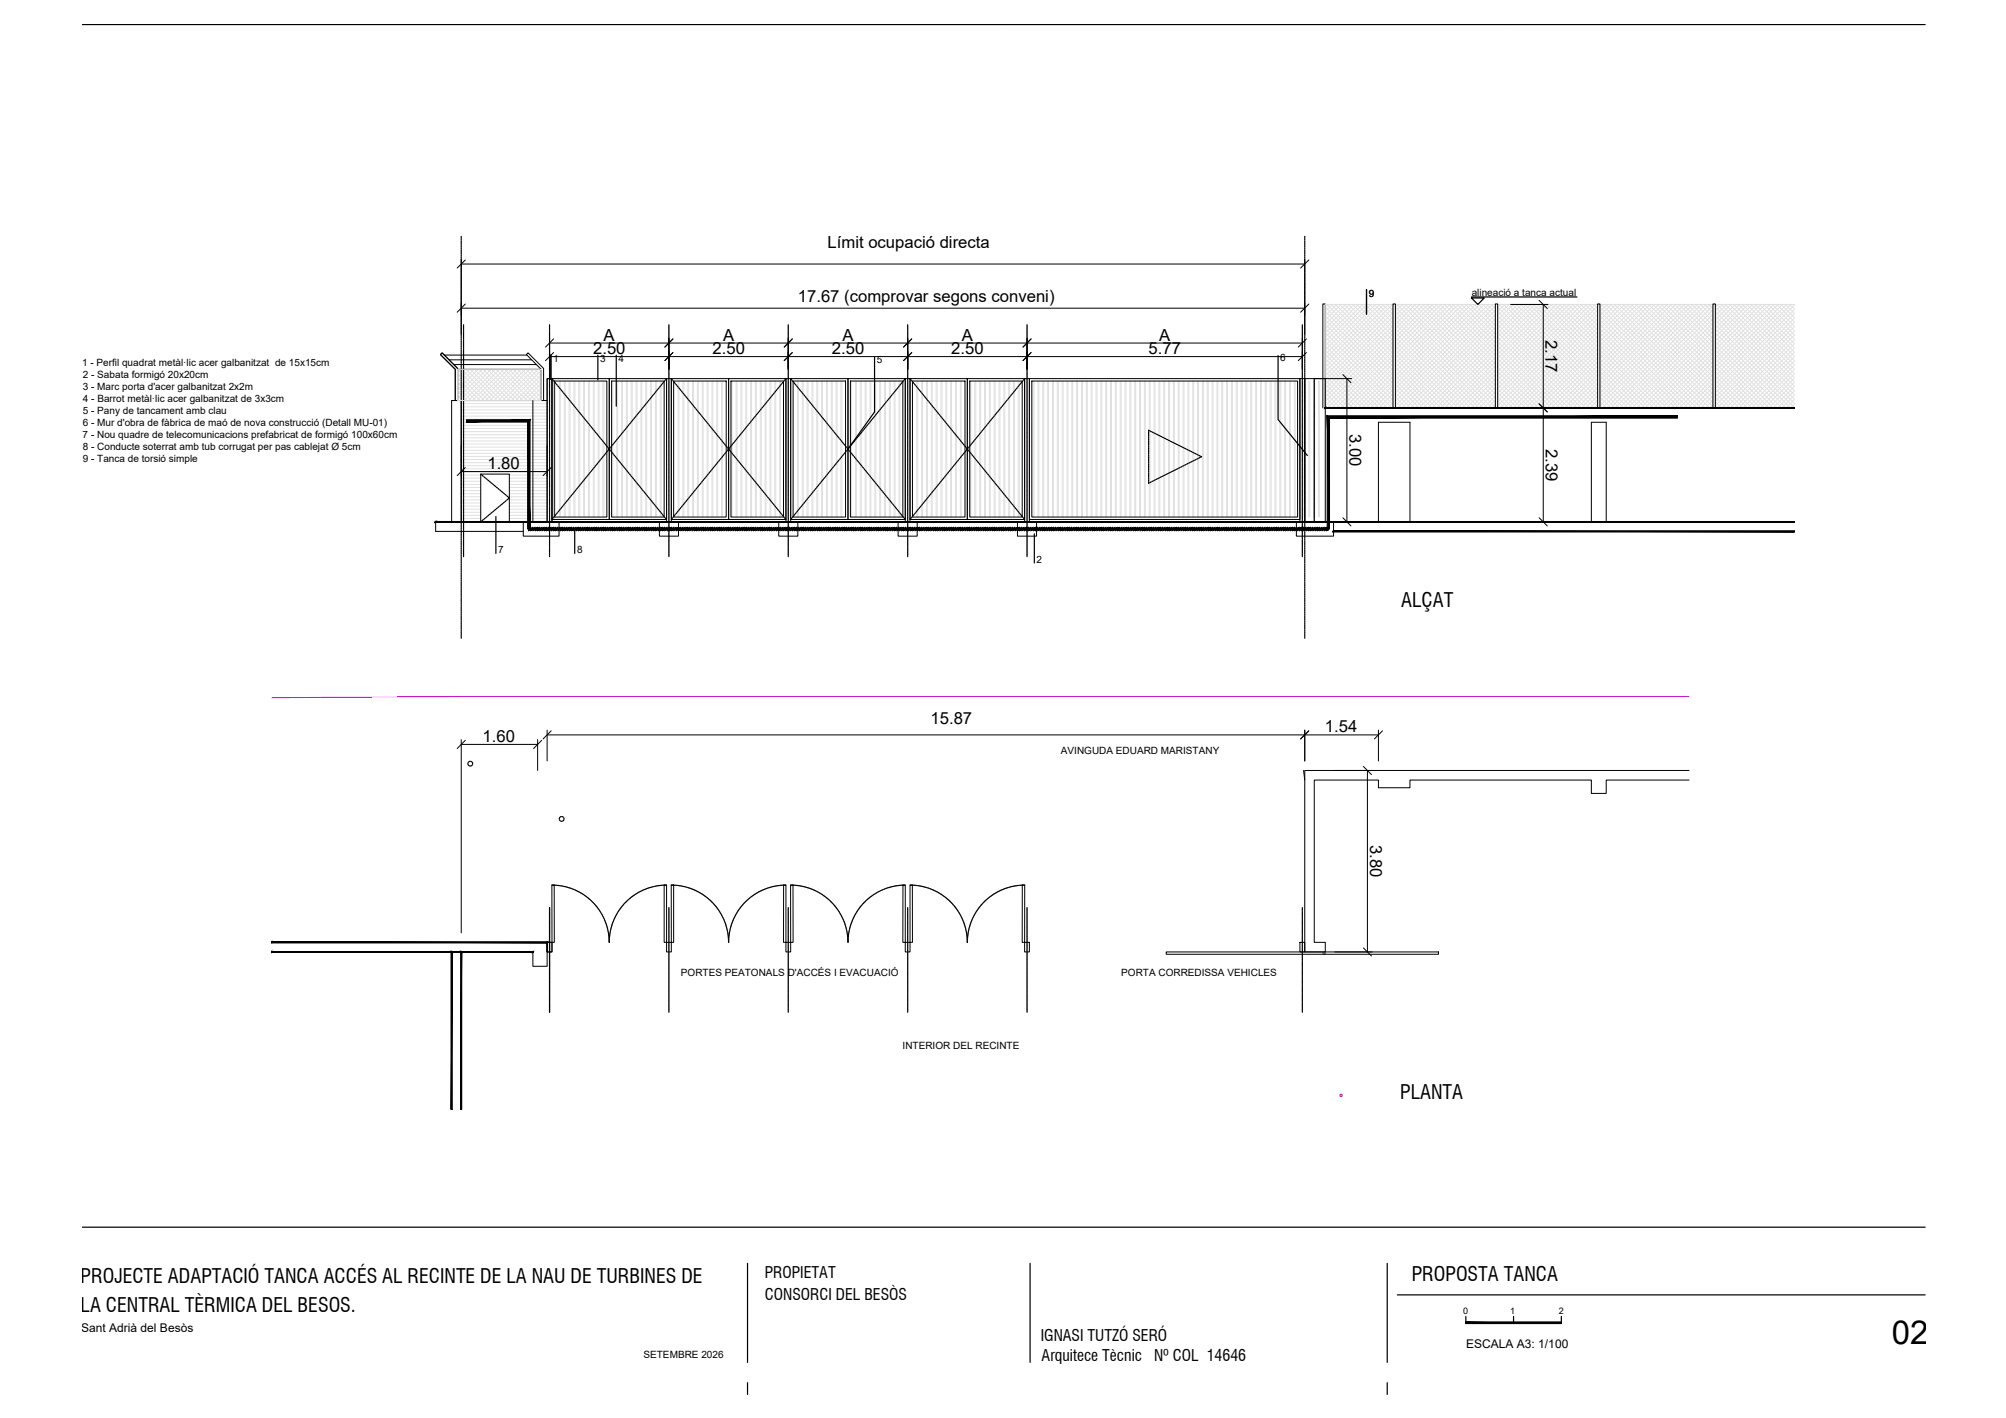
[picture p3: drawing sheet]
<svg xmlns="http://www.w3.org/2000/svg" width="420mm" height="297mm" viewBox="0 0 420 297" stroke-linecap="round" stroke-linejoin="round" font-family="sans-serif">
<defs><g id="words">
<text font-size="6.9" x="396.2" y="281.6">02</text>
<g font-size="4.2">
<text x="293.5" y="127.3">ALÇAT</text>
<text x="293.3" y="230.2">PLANTA</text>
<text x="16.9" y="268.7">PROJECTE ADAPTACIÓ TANCA ACCÉS AL RECINTE DE LA NAU DE TURBINES DE</text>
<text x="295.7" y="268.3">PROPOSTA TANCA</text>
<text x="16.9" y="274.7">LA CENTRAL TÈRMICA DEL BESOS.</text>
</g>
<g font-size="3.5">
<text x="173.3" y="52">Límit ocupació directa</text>
<text x="167.1" y="63.3">17.67 (comprovar segons conveni)</text>
<text x="126.4" y="71.4">A</text>
<text x="151.4" y="71.4">A</text>
<text x="176.4" y="71.4">A</text>
<text x="201.4" y="71.4">A</text>
<text x="242.8" y="71.4">A</text>
<text x="323.7" y="71.2" transform="rotate(90 323.7 71.2)">2.17</text>
<text x="124.2" y="74.1">2.50</text>
<text x="149.2" y="74.1">2.50</text>
<text x="174.2" y="74.1">2.50</text>
<text x="199.2" y="74.1">2.50</text>
<text x="240.6" y="74.1">5.77</text>
<text x="282.7" y="90.9" transform="rotate(90 282.7 90.9)">3.00</text>
<text x="323.8" y="94" transform="rotate(90 323.8 94)">2.39</text>
<text x="102.1" y="98.2">1.80</text>
<text x="101.1" y="155.4">1.60</text>
<text x="194.9" y="151.6">15.87</text>
<text x="277.5" y="153.4">1.54</text>
<text x="287" y="177" transform="rotate(90 287 177)">3.80</text>
</g>
<g font-size="3.3">
<text x="160.2" y="267.6">PROPIETAT</text>
<text x="160.2" y="272.3">CONSORCI DEL BESÒS</text>
<text x="218" y="280.9">IGNASI TUTZÓ SERÓ</text>
<text x="218.2" y="285.1">Arquitece Tècnic</text>
<text x="241.7" y="285.1">Nº COL 14646</text>
</g>
<g font-size="2.5">
<text x="17" y="278.9">Sant Adrià del Besòs</text>
<text x="307.1" y="282.3">ESCALA A3: 1/100</text>
</g>
<g font-size="2.1">
<text x="286.7" y="62.1">9</text>
<text x="308.3" y="62">alineació a tanca actual</text>
<text x="17.2" y="76.7">1 - Perfil quadrat metàl·lic acer galbanitzat de 15x15cm</text>
<text x="115.8" y="75.9">1</text>
<text x="125.7" y="75.9">3</text>
<text x="129.6" y="75.9">4</text>
<text x="183.7" y="76.1">5</text>
<text x="268.2" y="75.6">6</text>
<text x="17.3" y="81.7">3 - Marc porta d'acer galbanitzat 2x2m</text>
<text x="17.4" y="79.2">2 - Sabata formigó 20x20cm</text>
<text x="17.3" y="86.7">5 - Pany de tancament amb clau</text>
<text x="17.3" y="89.3">6 - Mur d'obra de fàbrica de maó de nova construcció (Detall MU-01)</text>
<text x="17.4" y="84.2">4 - Barrot metàl·lic acer galbanitzat de 3x3cm</text>
<text x="17.3" y="91.8">7 - Nou quadre de telecomunicacions prefabricat de formigó 100x60cm</text>
<text x="17.3" y="94.3">8 - Conducte soterrat amb tub corrugat per pas cablejat Ø 5cm</text>
<text x="17.3" y="96.9">9 - Tanca de torsió simple</text>
<text x="104.4" y="115.9">7</text>
<text x="120.9" y="115.9">8</text>
<text x="217.1" y="117.9">2</text>
<text x="222.2" y="157.9">AVINGUDA EDUARD MARISTANY</text>
<text x="142.6" y="204.4">PORTES PEATONALS D'ACCÉS I EVACUACIÓ</text>
<text x="234.8" y="204.4">PORTA CORREDISSA VEHICLES</text>
<text x="189.1" y="219.8">INTERIOR DEL RECINTE</text>
<text x="134.8" y="284.6">SETEMBRE 2026</text>
</g>
<g font-size="1.9">
<text x="306.5" y="275.3">0</text>
<text x="316.3" y="275.3">1</text>
<text x="326.5" y="275.3">2</text>
</g>
</g></defs>
<!-- layer: EA-Mao -->
<g fill="none" stroke="#e0e0e0" stroke-width=".21">
<path d="M95.8 77.4h17.5v6.5h-17.5zM96.6 84.6h18M96.6 85.2h18M96.6 85.9h18M96.6 86.5h18M96.6 87.2h18M96.6 87.8h18M96.6 88.5h18M96.6 89.1h18M96.6 89.8h18M96.6 90.4h18M96.6 91.1h18"/>
<path d="M96.6 91.7h18M96.6 92.4h18M96.6 93h18M96.6 93.7h18M96.6 94.3h18M96.6 95h18M96.6 95.6h18M96.6 96.3h18M96.6 96.9h18M96.6 97.6h18M96.6 98.2h18M96.6 98.9h18"/>
<path d="M96.6 99.5h4.1M106.7 99.5h7.9M96.6 100.2h4.1M96.6 100.8h4.1M96.6 101.5h4.1M96.6 102.1h4.1M96.6 102.8h4.1M96.6 103.4h4.1M96.6 104.1h4.1M96.6 104.7h4.1M96.6 105.4h4.1M96.6 106h4.1"/>
<path d="M96.6 106.7h4.1M96.6 107.3h4.1M96.6 108h4.1M96.6 108.6h4.1M96.6 109.3h4.1M106.7 100.2h7.9M106.7 100.8h7.9M106.7 101.5h7.9M106.7 102.1h7.9M106.7 102.8h7.9M106.7 103.4h7.9M106.7 104.1h7.9"/>
<path d="M106.7 104.7h7.9M106.7 105.4h7.9M106.7 106h7.9M106.7 106.7h7.9M106.7 107.3h7.9M106.7 108h7.9M106.7 108.6h7.9M106.7 109.3h7.9"/>
</g>
<!-- layer: EA-Reixa -->
<g fill="none" stroke="#e0e0e0" stroke-width=".21">
<path d="M95.8 79.2l4.7 4.7M95.8 78.3l5.6 5.6M95.8 77.4l6.5 6.5M96.6 77.4l-.8 .7M96.7 77.4l6.5 6.5M97.5 77.4l-1.7 1.6M97.6 77.4l6.5 6.5M98.4 77.4l-2.6 2.5M98.5 77.4l6.5 6.5M99.3 77.4l-3.5 3.4M99.4 77.4l6.5 6.5M100.2 77.4l-4.4 4.3"/>
<path d="M100.3 77.4l6.5 6.5M101 77.4l-5.2 5.2M101.2 77.4l6.5 6.5M102 77.4l-6.2 6.1M102.1 77.4l6.5 6.5M102.8 77.4l-6.5 6.5M103 77.4l6.5 6.5M103.8 77.4l-6.6 6.5M103.9 77.4l6.5 6.5M104.6 77.4l-6.5 6.5M104.8 77.4l6.5 6.5M105.6 77.4l-6.6 6.5"/>
<path d="M105.7 77.4l6.5 6.5M106.4 77.4l-6.5 6.5M106.6 77.4l6.5 6.5M107.3 77.4l-6.5 6.5M107.5 77.4l5.8 5.8M108.2 77.4l-6.5 6.5M108.4 77.4l4.9 5M109.1 77.4l-6.5 6.5M109.3 77.4l4 4M110 77.4l-6.5 6.5M110.2 77.4l3.1 3.2M110.9 77.4l-6.5 6.5"/>
<path d="M111.1 77.4l2.2 2.3M111.8 77.4l-6.5 6.5M112 77.4l1.3 1.4M112.7 77.4l-6.5 6.5M112.9 77.4l.4 .5M113.3 77.6l-6.2 6.3M113.3 78.5l-5.3 5.4M113.3 79.4l-4.4 4.5M116.2 79.8v28.5M116.4 79.8v28.5M117.2 79.8v28.5M117.4 79.8v28.5"/>
<path d="M118.2 79.8v28.5M118.4 79.8v28.5M119.2 79.8v28.5M119.4 79.8v28.5M120.2 79.8v28.5M120.4 79.8v28.5M121.2 79.8v28.5M121.4 79.8v28.5M122.2 79.8v28.5M122.4 79.8v28.5M123.3 79.8v28.5M123.4 79.8v28.5"/>
<path d="M124.3 79.8v28.5M124.5 79.8v28.5M125.3 79.8v28.5M125.5 79.8v28.5M126.3 79.8v28.5M126.5 79.8v28.5M128.2 79.8v28.5M128.4 79.8v28.5M129.2 79.8v28.5M129.4 79.8v28.5M130.2 79.8v28.5M130.4 79.8v28.5"/>
<path d="M131.2 79.8v28.5M131.4 79.8v28.5M132.2 79.8v28.5M132.4 79.8v28.5M133.2 79.8v28.5M133.4 79.8v28.5M134.2 79.8v28.5M134.4 79.8v28.5M135.3 79.8v28.5M135.4 79.8v28.5M136.3 79.8v28.5M136.5 79.8v28.5"/>
<path d="M137.3 79.8v28.5M137.5 79.8v28.5M138.3 79.8v28.5M138.5 79.8v28.5M142 79.8v28.5M142.2 79.8v28.5M143 79.8v28.5M143.2 79.8v28.5M144 79.8v28.5M144.3 79.8v28.5M145.1 79.8v28.5M145.3 79.8v28.5"/>
<path d="M146.1 79.8v28.5M146.3 79.8v28.5M147.1 79.8v28.5M147.3 79.8v28.5M148.1 79.8v28.5M148.3 79.8v28.5M149.1 79.8v28.5M149.3 79.8v28.5M150.1 79.8v28.5M150.3 79.8v28.5M151.1 79.8v28.5M151.3 79.8v28.5"/>
<path d="M153.2 79.8v28.5M153.4 79.8v28.5M154.2 79.8v28.5M154.4 79.8v28.5M155.2 79.8v28.5M155.4 79.8v28.5M156.2 79.8v28.5M156.4 79.8v28.5M157.2 79.8v28.5M157.4 79.8v28.5M158.2 79.8v28.5M158.4 79.8v28.5"/>
<path d="M159.2 79.8v28.5M159.4 79.8v28.5M160.3 79.8v28.5M160.4 79.8v28.5M161.3 79.8v28.5M161.5 79.8v28.5M162.3 79.8v28.5M162.5 79.8v28.5M163.3 79.8v28.5M163.5 79.8v28.5M167 79.8v28.5M167.2 79.8v28.5"/>
<path d="M168 79.8v28.5M168.2 79.8v28.5M169 79.8v28.5M169.2 79.8v28.5M170.1 79.8v28.5M170.3 79.8v28.5M171.1 79.8v28.5M171.3 79.8v28.5M172.1 79.8v28.5M172.3 79.8v28.5M173.1 79.8v28.5M173.3 79.8v28.5"/>
<path d="M174.1 79.8v28.5M174.3 79.8v28.5M175.1 79.8v28.5M175.3 79.8v28.5M176.1 79.8v28.5M176.3 79.8v28.5M178.2 79.8v28.5M178.4 79.8v28.5M179.2 79.8v28.5M179.4 79.8v28.5M180.2 79.8v28.5M180.4 79.8v28.5"/>
<path d="M181.2 79.8v28.5M181.4 79.8v28.5M182.2 79.8v28.5M182.4 79.8v28.5M183.2 79.8v28.5M183.4 79.8v28.5M184.2 79.8v28.5M184.4 79.8v28.5M185.3 79.8v28.5M185.5 79.8v28.5M186.3 79.8v28.5M186.5 79.8v28.5"/>
<path d="M187.3 79.8v28.5M187.5 79.8v28.5M188.3 79.8v28.5M188.5 79.8v28.5M192 79.8v28.5M192.2 79.8v28.5M193 79.8v28.5M193.2 79.8v28.5M194.1 79.8v28.5M194.2 79.8v28.5M195.1 79.8v28.5M195.3 79.8v28.5"/>
<path d="M196.1 79.8v28.5M196.3 79.8v28.5M197.1 79.8v28.5M197.3 79.8v28.5M198.1 79.8v28.5M198.3 79.8v28.5M199.1 79.8v28.5M199.3 79.8v28.5M200.1 79.8v28.5M200.3 79.8v28.5M201.1 79.8v28.5M201.3 79.8v28.5"/>
<path d="M203.2 79.8v28.5M203.4 79.8v28.5M204.2 79.8v28.5M204.4 79.8v28.5M205.2 79.8v28.5M205.4 79.8v28.5M206.2 79.8v28.5M206.4 79.8v28.5M207.2 79.8v28.5M207.4 79.8v28.5M208.2 79.8v28.5M208.4 79.8v28.5"/>
<path d="M209.3 79.8v28.5M209.4 79.8v28.5M210.2 79.8v28.5M210.5 79.8v28.5M211.3 79.8v28.5M211.5 79.8v28.5M212.3 79.8v28.5M212.5 79.8v28.5M213.3 79.8v28.5M213.5 79.8v28.5M216.4 79.8v28.5M216.6 79.8v28.5"/>
<path d="M217.4 79.8v28.5M217.6 79.8v28.5M218.4 79.8v28.5M218.6 79.8v28.5M219.4 79.8v28.5M219.6 79.8v28.5M220.5 79.8v28.5M220.6 79.8v28.5M221.4 79.8v28.5M221.7 79.8v28.5M222.5 79.8v28.5M222.7 79.8v28.5"/>
<path d="M223.5 79.8v28.5M223.7 79.8v28.5M224.5 79.8v28.5M224.7 79.8v28.5M225.5 79.8v28.5M225.7 79.8v28.5M226.5 79.8v28.5M226.7 79.8v28.5M227.5 79.8v28.5M227.7 79.8v28.5M228.5 79.8v28.5M228.7 79.8v28.5"/>
<path d="M229.6 79.8v28.5M229.8 79.8v28.5M230.6 79.8v28.5M230.8 79.8v28.5M231.6 79.8v28.5M231.8 79.8v28.5M232.6 79.8v28.5M232.8 79.8v28.5M233.6 79.8v28.5M233.8 79.8v28.5M234.6 79.8v28.5M234.8 79.8v28.5"/>
<path d="M235.6 79.8v28.5M235.8 79.8v28.5M236.6 79.8v28.5M236.9 79.8v28.5M237.7 79.8v28.5M237.9 79.8v28.5M238.7 79.8v28.5M238.9 79.8v28.5M239.7 79.8v28.5M239.9 79.8v28.5M240.7 79.8v28.5M240.9 79.8v28.5"/>
<path d="M241.7 79.8v28.5M241.9 79.8v28.5M242.7 79.8v28.5M242.9 79.8v28.5M243.7 79.8v28.5M243.9 79.8v28.5M244.8 79.8v28.5M245 79.8v28.5M245.8 79.8v28.5M246 79.8v28.5M246.8 79.8v28.5M247 79.8v28.5"/>
<path d="M247.8 79.8v28.5M248 79.8v28.5M248.8 79.8v28.5M249 79.8v28.5M249.8 79.8v28.5M250 79.8v28.5M250.8 79.8v28.5M251 79.8v28.5M251.8 79.8v28.5M252.1 79.8v28.5M252.9 79.8v28.5M253.1 79.8v28.5"/>
<path d="M253.9 79.8v28.5M254.1 79.8v28.5M254.9 79.8v28.5M255.1 79.8v28.5M255.9 79.8v28.5M256.1 79.8v28.5M256.9 79.8v28.5M257.1 79.8v28.5M257.9 79.8v28.5M258.1 79.8v28.5M258.9 79.8v28.5M259.1 79.8v28.5"/>
<path d="M259.9 79.8v28.5M260.2 79.8v28.5M261 79.8v28.5M261.2 79.8v28.5M262 79.8v28.5M262.2 79.8v28.5M263 79.8v28.5M263.2 79.8v28.5M264 79.8v28.5M264.2 79.8v28.5M265 79.8v28.5M265.2 79.8v28.5"/>
<path d="M266 79.8v28.5M266.2 79.8v28.5M267 79.8v28.5M267.3 79.8v28.5M268.1 79.8v28.5M268.3 79.8v28.5M269.1 79.8v28.5M269.3 79.8v28.5M270.1 79.8v28.5M270.3 79.8v28.5M271.1 79.8v28.5M271.3 79.8v28.5"/>
<path d="M272.1 79.8v28.5M272.3 79.8v28.5M273.1 79.8v28.5M273.3 79.8v28.5M274.1 79.8v28.5M274.3 79.8v28.5M275.1 79.8v28.5M275.4 79.8v28.5M276.2 79.8v28.5M276.4 79.8v28.5M277.6 63.8h14.2v21.6h-14.2zM277.6 74.2l11.2 11.2 3-2.9"/>
<path d="M277.6 73.3l12.1 12.1 2.1-2M277.6 72.4l13 13 1.2-1.1M277.6 71.5l13.9 13.9 .3-.2M277.6 76l9.4 9.4M277.6 75.1l10.3 10.3M277.6 69.7l14.2 14.2M277.6 68.8l14.2 14.2M277.6 67.9l14.2 14.2M277.6 67l14.2 14.2M277.6 66.1l14.2 14.2M277.6 65.2l14.2 14.2M277.6 64.3l14.2 14.2"/>
<path d="M277.9 63.8l13.9 13.8M278.2 63.8l-.6 .6M278.8 63.8l13 12.9M279.1 63.8l-1.5 1.5M279.7 63.8l12.1 12M280 63.8l-2.4 2.4M280.6 63.8l11.2 11.1M280.9 63.8l-3.3 3.3M281.5 63.8l10.3 10.2M281.8 63.8l-4.2 4.2M282.4 63.8l9.4 9.3M282.7 63.8l-5.1 5.1"/>
<path d="M283.3 63.8l8.5 8.4M283.5 63.8l-5.9 6M284.2 63.8l7.6 7.5M284.5 63.8l-6.9 6.9 14.2 14.1M285.1 63.8l6.7 6.6M285.3 63.8l-7.7 7.7M286 63.8l5.8 5.7M286.3 63.8l-8.7 8.7M286.9 63.8l4.9 4.8M287.1 63.8l-9.5 9.5M287.8 63.8l4 3.9M288.1 63.8l-10.5 10.5"/>
<path d="M288.7 63.8l3.1 3M288.9 63.8l-11.3 11.3M289.6 63.8l2.2 2.1M289.8 63.8l-12.2 12.3M290.5 63.8l1.3 1.2M290.7 63.8l-13.1 13.1 8.5 8.5 5.7-5.6M291.4 63.8l.4 .3M291.6 63.8l-14 14 7.6 7.6 6.6-6.5M291.8 64.5l-14.2 14.2M291.8 65.4l-14.2 14.2M291.8 66.3l-14.2 14.2M291.8 67.2l-14.2 14.2"/>
<path d="M291.8 68.1l-14.2 14.2M291.8 69l-14.2 14.2 2.2 2.2 12-11.9M291.8 69.9l-14.2 14.2 1.4 1.3 12.8-12.8M291.8 70.8l-14.2 14.2M291.8 71.7l-13.8 13.7-.4-.4M291.8 74.4l-11.1 11M291.8 75.3l-10.2 10.1M291.8 76.2l-9.3 9.2-4.9-4.9M291.8 77.1l-8.4 8.3-5.8-5.8M291.8 78l-7.5 7.4-6.7-6.7M292.3 63.8h20.9v21.6h-20.9zM292.3 73.3l12.1 12.1 8.8-8.7"/>
<path d="M292.3 72.4l13 13 7.9-7.8M292.3 71.5l13.9 13.9 7-6.9M292.3 69.7l15.7 15.7 5.2-5.1M292.3 68.8l16.6 16.6 4.3-4.2M292.3 67l18.4 18.4 2.5-2.4M292.3 66.1l19.3 19.3 1.6-1.5M292.3 65.2l20.2 20.2 .7-.6M292.3 74.2l11.2 11.2M292.3 67.9l17.5 17.5M292.3 64.3l20.9 20.9M292.6 63.8l20.6 20.5M292.9 63.8l-.6 .6"/>
<path d="M293.5 63.8l19.7 19.6M293.8 63.8l-1.5 1.5M294.4 63.8l18.8 18.8M294.7 63.8l-2.4 2.4M295.3 63.8l17.9 17.9M295.6 63.8l-3.3 3.3M296.2 63.8l17 17M296.5 63.8l-4.2 4.2M297.1 63.8l16.1 16.1M297.3 63.8l-5 5.1M298 63.8l15.2 15.2M298.3 63.8l-6 6"/>
<path d="M298.9 63.8l14.3 14.3M299.1 63.8l-6.8 6.9 14.8 14.7 6.1-6M299.8 63.8l13.4 13.4M300 63.8l-7.7 7.7M300.7 63.8l12.5 12.5M300.9 63.8l-8.6 8.7M301.6 63.8l11.6 11.6M301.8 63.8l-9.5 9.5M302.5 63.8l10.7 10.7M302.7 63.8l-10.4 10.5M303.4 63.8l9.8 9.8M303.6 63.8l-11.3 11.3"/>
<path d="M304.3 63.8l8.9 8.9M304.5 63.8l-12.2 12.3M305.2 63.8l8 8M305.4 63.8l-13.1 13.1 8.5 8.5 12.4-12.3M306.1 63.8l7.1 7.1M306.3 63.8l-14 14 7.6 7.6 13.3-13.2M307 63.8l6.2 6.2M307.2 63.8l-14.9 14.9M307.9 63.8l5.3 5.3M308.1 63.8l-15.8 15.8M308.8 63.8l4.4 4.4M309 63.8l-16.7 16.7"/>
<path d="M309.7 63.8l3.5 3.5M309.9 63.8l-17.6 17.6M310.6 63.8l2.6 2.6M310.8 63.8l-18.5 18.5M311.5 63.8l1.7 1.7M311.7 63.8l-19.4 19.4 2.2 2.2 18.7-18.6M312.4 63.8l.8 .8M312.6 63.8l-20.3 20.3 1.3 1.3 19.6-19.5M313.2 64.1l-20.9 20.9M313.2 65l-20.5 20.4-.4-.4M313.2 67.7l-17.8 17.7-3.1-3.1M313.2 68.6l-16.9 16.8-4-4"/>
<path d="M313.2 69.5l-16 15.9M313.2 70.4l-15.1 15-5.8-5.8M313.2 71.3l-14.2 14.1-6.7-6.7M313.2 74l-11.5 11.4-9.4-9.4M313.2 74.9l-10.6 10.5-10.3-10.3M313.2 75.8l-9.7 9.6M313.7 63.8h20.9v21.6h-20.9zM313.7 73.3l12.1 12.1 8.8-8.7M313.7 72.4l13 13 7.9-7.8M313.7 71.5l13.9 13.9 7-6.9M313.7 69.7l15.7 15.7 5.2-5.1M313.7 67l18.4 18.4 2.5-2.4"/>
<path d="M313.7 66.1l19.3 19.3 1.6-1.5M313.7 65.2l20.2 20.2 .7-.6M313.7 75.1l10.4 10.3M313.7 74.2l11.3 11.2M313.7 68.8l16.6 16.6M313.7 67.9l17.5 17.5M313.7 64.3l20.9 20.9M314 63.8l20.6 20.5M314.3 63.8l-.6 .6M314.9 63.8l19.7 19.6M315.2 63.8l-1.5 1.5M315.8 63.8l18.8 18.8"/>
<path d="M316.1 63.8l-2.4 2.4M316.7 63.8l17.9 17.9M317 63.8l-3.3 3.3M317.6 63.8l17 17M317.9 63.8l-4.2 4.2M318.5 63.8l16.1 16.1M318.8 63.8l-5.1 5.1M319.4 63.8l15.2 15.2M319.7 63.8l-6 6M320.3 63.8l14.3 14.3M320.6 63.8l-6.9 6.9 14.8 14.7 6.1-6M321.2 63.8l13.4 13.4"/>
<path d="M321.5 63.8l-7.8 7.7M322.1 63.8l12.5 12.5M322.4 63.8l-8.7 8.7M323 63.8l11.6 11.6M323.3 63.8l-9.6 9.5M323.9 63.8l10.7 10.7M324.2 63.8l-10.5 10.5M324.8 63.8l9.8 9.8M325.1 63.8l-11.4 11.3M325.7 63.8l8.9 8.9M326 63.8l-12.3 12.3M326.6 63.8l8 8"/>
<path d="M326.9 63.8l-13.2 13.1 8.6 8.5 12.3-12.3M327.5 63.8l7.1 7.1M327.8 63.8l-14.1 14 7.7 7.6 13.2-13.2M328.4 63.8l6.2 6.2M328.7 63.8l-15 14.9M329.3 63.8l5.3 5.3M329.6 63.8l-15.9 15.8M330.2 63.8l4.4 4.4M330.5 63.8l-16.8 16.7M331.1 63.8l3.5 3.5M331.4 63.8l-17.7 17.6M332 63.8l2.6 2.6"/>
<path d="M332.3 63.8l-18.6 18.5M332.9 63.8l1.7 1.7M333.1 63.8l-19.4 19.4 2.3 2.2 18.6-18.6M333.8 63.8l.8 .8M334.1 63.8l-20.4 20.3 1.4 1.3 19.5-19.5M334.6 64.1l-20.9 20.9M334.6 65l-20.4 20.4-.5-.4M334.6 67.7l-17.7 17.7-3.2-3.1M334.6 68.6l-16.8 16.8M334.6 69.5l-16 15.9M334.6 70.4l-15 15-5.9-5.8M334.6 71.3l-14.2 14.1-6.7-6.7"/>
<path d="M334.6 74l-11.4 11.4-9.5-9.4M334.6 74.9l-10.6 10.5M334.6 75.8l-9.7 9.6M335.1 63.8h23.7v21.6h-23.7zM335.1 73.3l12.2 12.1 11.5-11.5M335.1 72.4l13.1 13 10.6-10.6M335.1 69.7l15.8 15.7 7.9-7.9M335.1 68.8l16.6 16.6 7.1-7M335.1 67.9l17.6 17.5 6.1-6.1M335.1 67l18.4 18.4 5.3-5.2M335.1 66.1l19.4 19.3 4.3-4.3M335.1 75.1l10.4 10.3"/>
<path d="M335.1 71.5l14 13.9M335.1 65.2l20.3 20.2M335.1 64.3l21.2 21.1M335.5 63.8l21.6 21.6 1.7-1.6M335.7 63.8l-.6 .6M336.4 63.8l21.6 21.6 .8-.7M336.6 63.8l-1.5 1.5M337.3 63.8l21.5 21.5M337.5 63.8l-2.4 2.4M338.2 63.8l20.6 20.6M338.4 63.8l-3.3 3.3M339.1 63.8l19.7 19.7"/>
<path d="M339.3 63.8l-4.2 4.2M340 63.8l18.8 18.8M340.2 63.8l-5.1 5.1M340.9 63.8l17.9 17.9M341.1 63.8l-6 6M341.8 63.8l17 17M342 63.8l-6.9 6.9 14.9 14.7M342.6 63.8l16.2 16.1M342.9 63.8l-7.8 7.7M343.6 63.8l15.2 15.2M343.8 63.8l-8.7 8.7M344.4 63.8l14.4 14.3"/>
<path d="M344.7 63.8l-9.6 9.5M345.4 63.8l13.4 13.4M345.6 63.8l-10.5 10.5M346.2 63.8l12.6 12.5M346.5 63.8l-11.4 11.3M347.2 63.8l11.6 11.6M347.4 63.8l-12.3 12.3M348 63.8l10.8 10.7M348.3 63.8l-13.2 13.1 8.6 8.5M348.9 63.8l9.9 9.8M349.2 63.8l-14.1 14 7.7 7.6M349.8 63.8l9 8.9"/>
<path d="M350.1 63.8l-15 14.9M350.7 63.8l8.1 8M351 63.8l-15.9 15.8M351.6 63.8l7.2 7.1M351.9 63.8l-16.8 16.7M352.5 63.8l6.3 6.2M352.8 63.8l-17.7 17.6M353.4 63.8l5.4 5.3M353.7 63.8l-18.6 18.5M354.3 63.8l4.5 4.4M354.6 63.8l-19.5 19.4 2.3 2.2 21.4-21.3M355.2 63.8l3.6 3.5"/>
<path d="M355.5 63.8l-20.4 20.3 1.4 1.3 21.7-21.6M356.1 63.8l2.7 2.6M356.4 63.8l-21.3 21.2M357 63.8l1.8 1.7M357.3 63.8l-21.7 21.6-.5-.4M357.9 63.8l.9 .8M358.8 65l-20.5 20.4-3.2-3.1M358.8 65.9l-19.6 19.5M358.8 66.8l-18.7 18.6-5-4.9M358.8 67.6l-17.8 17.8-5.9-5.8M358.8 68.6l-16.9 16.8-6.8-6.7M358.8 69.4l-16 16"/>
<path d="M358.8 70.4l-15.1 15M358.8 71.2l-14.2 14.2-9.5-9.4M358.8 72.2l-13.3 13.2M358.8 73l-12.4 12.4-11.3-11.2M358.8 75.7l-9.7 9.7M358.8 76.6l-8.9 8.8M359.3 74.2l11.2 11.2M359.3 67.9l16.5 16.6M359.3 64.3l16.5 16.6M359.6 63.8l16.2 16.2M359.8 63.8l-.5 .5M360.5 63.8l15.3 15.3"/>
<path d="M360.7 63.8l-1.4 1.4 16.5 16.6M361.4 63.8l14.4 14.4M361.6 63.8l-2.3 2.3 16.5 16.6M362.3 63.8l13.5 13.5M362.5 63.8l-3.2 3.2 16.5 16.6M363.2 63.8l12.6 12.6M363.4 63.8l-4.1 4.1M364.1 63.8l11.7 11.7M364.3 63.8l-5 5 16.5 16.6M365 63.8l10.8 10.8M365.2 63.8l-5.9 5.9 15.7 15.7 .8-.8M365.9 63.8l9.9 9.9"/>
<path d="M366.1 63.8l-6.8 6.8 14.8 14.8 1.7-1.7M366.8 63.8l9 9M367 63.8l-7.7 7.7 13.9 13.9 2.6-2.6M367.7 63.8l8.1 8.1M367.9 63.8l-8.6 8.6 13 13 3.5-3.5M368.6 63.8l7.2 7.2M368.8 63.8l-9.5 9.5 12.1 12.1 4.4-4.4M369.5 63.8l6.3 6.3M369.7 63.8l-10.4 10.4M370.4 63.8l5.4 5.4M370.6 63.8l-11.3 11.3 10.3 10.3 6.2-6.2M371.3 63.8l4.5 4.5"/>
<path d="M371.5 63.8l-12.2 12.2 9.4 9.4 7.1-7.1M372.2 63.8l3.6 3.6M372.4 63.8l-13.1 13.1 8.5 8.5 8-8M373.1 63.8l2.7 2.7M373.3 63.8l-14 14 7.6 7.6 8.9-8.9M374 63.8l1.8 1.8M374.2 63.8l-14.9 14.9 6.7 6.7 9.8-9.8M374.9 63.8l.9 .9M375.1 63.8l-15.8 15.8 5.8 5.8 10.7-10.7M375.8 63.8h.1M375.8 63.8h-16.5v21.6h16.5M375.8 63.9l-16.5 16.6"/>
<path d="M375.8 64.9l-16.5 16.5 4 4 12.5-12.5M375.8 65.7l-16.5 16.6 3.1 3.1 13.4-13.4M375.8 66.7l-16.5 16.5 2.2 2.2 14.3-14.3M375.8 67.5l-16.5 16.6 1.3 1.3 15.2-15.2M375.8 68.4l-16.5 16.6 .4 .4 16.1-16.1M375.8 73.8l-11.6 11.6M95.8 83.7l.3 .2M95.8 82.8l1.1 1.1M95.8 81.9l2.1 2M95.8 81l2.9 2.9M95.8 80.1l3.9 3.8M113.3 80.3l-3.5 3.6"/>
<path d="M113.3 81.2l-2.6 2.7M113.3 82.1l-1.7 1.8M113.3 83l-.8 .9M277.6 82.3l3.2 3.1M277.6 81.4l4 4M291.8 80.7l-4.8 4.7M291.8 81.6l-3.9 3.8M292.3 80.5l4.9 4.9M313.2 82.1l-3.4 3.3M313.7 81.4l4.1 4M313.7 80.5l5 4.9M334.6 81.2l-4.3 4.2"/>
<path d="M334.6 82.1l-3.4 3.3M335.1 81.4l4.1 4M358.8 82l-3.5 3.4M358.8 82.9l-2.6 2.5M359.3 80.5l4.9 4.9M375.8 80.1l-5.3 5.3"/>
</g>
<!-- layer: EA-Filferrat -->
<g fill="none" stroke="#000" stroke-width=".21">
<path d="M93 74.4h17.3M94.1 75.4h17.3M95.1 76.4h17.3M95.8 77.4h17.5M114.6 79.3h1v30h-1zM115.6 79.3h12v29.5h-12zM116.1 79.8h11v28.5h-11zM127.6 79.3h12v29.5h-12zM128.1 79.8h11v28.5h-11zM139.6 79.3h1v30h-1zM140.6 79.3h12v29.5h-12zM141.1 79.8h11v28.5h-11z"/>
<path d="M152.6 79.3h12v29.5h-12zM153.1 79.8h11v28.5h-11zM164.6 79.3h1v30h-1zM165.6 79.3h12v29.5h-12zM166.1 79.8h11v28.5h-11zM177.6 79.3h12v29.5h-12zM178.1 79.8h11v28.5h-11zM189.6 79.3h1v30h-1zM190.6 79.3h12v29.5h-12zM191.1 79.8h11v28.5h-11zM202.6 79.3h12v29.5h-12zM203.1 79.8h11v28.5h-11z"/>
<path d="M214.6 79.3h1v30h-1zM215.6 79.3h56.7v29.5h-56.7zM216.1 79.8h55.7v28.5h-55.7zM272.3 79.3h1v30h-1zM95.4 83.9v-6.5l-3.2-3.1 .4-.4 3.2 3.3v6.7M100.7 99.3h6v10h-6zM113.3 83.9v-6.5l-3-3.1 .3-.4 3.3 3.3v6.7M277.1 85.4v-21.7h.5v21.7M291.8 85.4v-21.7h.5v21.7M313.2 85.4v-21.7h.5v21.7M334.6 85.4v-21.7h.5v21.7M358.8 85.4v-21.7h.5v21.7"/>
<path d="M273 161.4l.3 2M114.6 197.4h1v2h-1v-2v2M114.6 197.4h1v2h-1zM115.6 185.4h.5v12h-.5zM139.1 185.4h.5v12h-.5zM139.6 197.4h1v2h-1zM140.6 185.4h.5v12h-.5zM164.1 185.4h.5v12h-.5zM164.6 197.4h1v2h-1zM165.6 185.4h.5v12h-.5zM189.1 185.4h.5v12h-.5zM189.6 197.4h1v2h-1z"/>
<path d="M190.6 185.4h.5v12h-.5zM214.1 185.4h.5v12h-.5zM214.6 197.4h1v2h-1zM244.3 199.4h57v.5h-57zM272.3 197.4h1v2h-1z"/>
</g>
<!-- layer: EA-Mur -->
<g fill="none" stroke="#000" stroke-width=".21">
<path d="M273.3 79.3h4.3v30h-4.3zM96.6 83.9v25.4M111.6 83.9v25.4M114.6 83.9h-20v25.4M277.6 85.4h98.2v.1h-98.2zM277.6 85.4v.1M91.2 109.2h284.6v.2h-284.6zM91.2 109.2v.2M91.2 109.3v2h18.4M109.6 109.3h7.5v3h-7.5zM138.1 109.3h4v3h-4zM163.1 109.3h4v3h-4z"/>
<path d="M188.1 109.3h4v3h-4zM213.1 109.3h4v3h-4zM271.5 109.3h7.8v3h-7.8zM279.3 111.2h96.5v.2h-96.5zM279.3 111.2v.2M288.7 109.3v-20.8h6.6v20.8M333.3 109.3v-20.8h3.1v20.8M353.8 161.4h-80.5v38h4.3v-2h-2.3v-34h13.4v1.6h6.6v-1.6h38v2.8h3.1v-2.8h17.4M56.9 197.3h57.7v.2h-57.7zM56.9 199.3h54.7v.2h-54.7zM94.5 199.4h.2M94.5 199.4h.2v33h-.2z"/>
<path d="M96.5 199.4h.2M96.5 199.4h.2v33h-.2zM111.6 199.3v.2M114.6 197.3v.2M114.6 197.4v5h-3v-3"/>
</g>
<g fill="#000" stroke="#000" stroke-width=".21">
<path d="M277.5 85.4h.1zM91.2 109.3v-.1zM279.2 111.3l.1-.1zM56.9 197.3v.2zM56.9 199.3v.2zM111.7 199.4l-.1 .1zM114.7 197.4l-.1 .1z"/>
<path d="M375.8 85.4v.1zM375.8 85.4v.1zM375.8 85.4v.1z"/>
<path d="M375.8 85.4v.1zM277.6 85.4h98.2v.1zM277.6 85.4v.1h98.2zM277.6 85.4v.1z"/>
<path d="M375.8 109.2v.2zM375.8 109.2v.2zM375.8 109.2v.2z"/>
<path d="M375.8 109.2v.2zM91.2 109.2h284.6v.2zM91.2 109.2v.2h284.6zM91.2 109.2v.2z"/>
<path d="M375.8 111.2v.2zM375.8 111.2v.2zM375.8 111.2v.2z"/>
<path d="M375.8 111.2v.2zM279.3 111.2h96.5v.2zM279.3 111.2v.2h96.5zM279.3 111.2v.2z"/>
<path d="M56.9 197.4v.1zM56.9 197.3v.2z"/>
<path d="M56.9 199.4v.1zM56.9 199.3v.2z"/>
<path d="M56.9 199.3v.2zM56.9 199.3l54.7 .2h-54.7zM56.9 199.3l54.7 .2v-.2zM111.6 199.3v.2z"/>
<path d="M94.6 199.3l.1 .1zM94.6 199.3l.1 .1z"/>
<path d="M94.5 199.4h.2zM94.5 199.4h.2l-.2 33zM94.7 199.4l-.2 33h.2zM94.5 232.4h.2z"/>
<path d="M96.6 199.3l.1 .1zM96.6 199.3l.1 .1z"/>
<path d="M96.5 199.4h.2zM96.5 199.4h.2l-.2 33zM96.7 199.4l-.2 33h.2zM96.5 232.4h.2z"/>
<path d="M114.6 197.3v.2zM56.9 197.3h57.7v.2zM56.9 197.3v.2h57.7zM56.9 197.3v.2z"/>
<path d="M94.5 232.4h.2zM94.5 232.4h.2zM94.5 232.4h.2z"/>
<path d="M96.5 232.4h.2zM96.5 232.4h.2zM96.5 232.4h.2z"/>
</g>
<!-- layer: EA-Cotes -->
<g fill="none" stroke="#000" stroke-width=".25">
<path d="M96.6 49.5v.3M96.6 50v.3M96.6 50.5v.3M96.6 50.9v.4M96.6 51.4v.4M96.6 51.9v.3M96.6 52.4v.3M96.6 52.9v.3M96.6 53.3v.4M96.6 53.8v.3M96.6 54.3v.3M96.6 54.8v.3"/>
<path d="M96.6 55.2v.4M96.6 55.7v.3M96.6 56.2v.3M96.6 56.7v.3M96.6 57.2v.3M96.6 57.6v.3M96.6 58.1v.3M96.6 58.6v.3M96.6 59.1v.3M96.6 59.5v.3M273.3 49.5v.3M273.3 50v.3"/>
<path d="M273.3 50.5v.3M273.3 50.9v.4M273.3 51.4v.4M273.3 51.9v.3M273.3 52.4v.3M273.3 52.9v.3M273.3 53.3v.4M273.3 53.8v.3M273.3 54.3v.3M273.3 54.8v.3M273.3 55.2v.4M273.3 55.7v.3"/>
<path d="M273.3 56.2v.3M273.3 56.7v.3M273.3 57.2v.3M273.3 57.6v.3M273.3 58.1v.3M273.3 58.6v.3M273.3 59.1v.3M273.3 59.5v.3M96.6 60v.3M96.6 60.5v.3M96.6 61v.3M96.6 61.4v.3"/>
<path d="M96.6 61.9v.3M96.6 62.4v.3M96.6 62.9v.3M96.6 63.3v.3M96.6 63.8v.3M96.6 64.3v.3M96.6 64.8v.3M96.6 65.2v.4M96.6 65.7v.3M96.6 66.2v.3M96.6 66.7v.3M96.6 67.1v.4"/>
<path d="M96.6 67.6v.3M96.6 68.1v.3M96.6 68.6v.3M96.6 69v.4M96.6 69.5v.4M96.6 70v.3M96.6 70.5v.3M96.6 71v.3M96.6 71.4v.4M96.6 71.9v.3M96.6 72.4v.3M96.6 72.9v.3"/>
<path d="M96.6 73.3v.4M96.6 73.8v.3M96.6 74.3v.3M96.6 74.8v.3M96.6 75.2v.4M96.6 75.7v.3M96.6 76.2v.3M96.6 76.7v.3M96.6 77.2v.3M96.6 77.6v.3M96.6 78.1v.3M96.6 78.6v.3"/>
<path d="M96.6 79.1v.3M96.6 79.5v.3M97.1 68v.2M97.1 68.3v.2M97.1 68.5v.2M97.1 68.8v.1M97.1 69v.2M97.1 69.3v.1M97.1 69.5v.2M97.1 69.7v.2M97.1 70v.1M97.1 70.2v.2"/>
<path d="M97.1 70.4v.2M97.1 70.7v.1M97.1 70.9v.2M97.1 71.2v.1M97.1 71.4v.2M97.1 71.6v.2M97.1 71.9v.1M97.1 72.1v.2M97.1 72.3v.2M97.1 72.6v.1M97.1 72.8v.2M97.1 73.1v.1"/>
<path d="M97.1 73.3v.2M97.1 73.5v.2M97.1 73.8v.1M97.1 74v.2M97.1 74.3v.1M97.1 74.5v.2M97.1 74.7v.2M97.1 75v.1M97.1 75.2v.2M97.1 75.4v.2M97.1 75.7v.1M97.1 75.9v.2"/>
<path d="M97.1 76.2v.1M97.1 76.4v.2M97.1 76.6v.2M97.1 76.9v.1M97.1 77.1v.2M97.1 77.3v.2M97.1 77.6v.1M97.1 77.8v.2M97.1 78.1v.1M97.1 78.3v.2M97.1 78.5v.2M97.1 78.8v.1"/>
<path d="M97.1 79v.2M97.1 79.2v.2M97.1 79.5v.2M97.1 79.7v.2M97.1 80v.1M115.1 68v.2M115.1 68.3v.2M115.1 68.5v.2M115.1 68.8v.1M115.1 69v.2M115.1 69.3v.1M115.1 69.5v.2"/>
<path d="M115.1 69.7v.2M115.1 70v.1M115.1 70.2v.2M115.1 70.4v.2M115.1 70.7v.1M115.1 70.9v.2M115.1 71.2v.1M115.1 71.4v.2M115.1 71.6v.2M115.1 71.9v.1M115.1 72.1v.2M115.1 72.3v.2"/>
<path d="M115.1 72.6v.1M115.1 72.8v.2M115.1 73.1v.1M115.1 73.3v.2M115.1 73.5v.2M115.1 73.8v.1M115.1 74v.2M115.1 74.3v.1M115.1 74.5v.2M115.1 74.7v.2M115.1 75v.1M115.1 75.2v.2"/>
<path d="M115.1 75.4v.2M115.1 75.7v.1M115.1 75.9v.2M115.1 76.2v.1M115.1 76.4v.2M115.1 76.6v.2M115.1 76.9v.1M115.1 77.1v.2M115.1 77.3v.2M115.1 77.6v.1M115.1 77.8v.2M115.1 78.1v.1"/>
<path d="M115.1 78.3v.2M115.1 78.5v.2M115.1 78.8v.1M115.1 79v.2M115.1 79.2v.2M115.1 79.5v.2M115.1 79.7v.2M115.1 80v.1M115.6 79.3l.2 .3M116 79.7l.1 .3M139.3 79.7l-.2 .3M139.6 79.3l-.2 .3"/>
<path d="M140.1 68v.2M140.1 68.3v.2M140.1 68.5v.2M140.1 68.8v.1M140.1 69v.2M140.1 69.3v.1M140.1 69.5v.2M140.1 69.7v.2M140.1 70v.1M140.1 70.2v.2M140.1 70.4v.2M140.1 70.7v.1"/>
<path d="M140.1 70.9v.2M140.1 71.2v.1M140.1 71.4v.2M140.1 71.6v.2M140.1 71.9v.1M140.1 72.1v.2M140.1 72.3v.2M140.1 72.6v.1M140.1 72.8v.2M140.1 73.1v.1M140.1 73.3v.2M140.1 73.5v.2"/>
<path d="M140.1 73.8v.1M140.1 74v.2M140.1 74.3v.1M140.1 74.5v.2M140.1 74.7v.2M140.1 75v.1M140.1 75.2v.2M140.1 75.4v.2M140.1 75.7v.1M140.1 75.9v.2M140.1 76.2v.1M140.1 76.4v.2"/>
<path d="M140.1 76.6v.2M140.1 76.9v.1M140.1 77.1v.2M140.1 77.3v.2M140.1 77.6v.1M140.1 77.8v.2M140.1 78.1v.1M140.1 78.3v.2M140.1 78.5v.2M140.1 78.8v.1M140.1 79v.2M140.1 79.2v.2"/>
<path d="M140.1 79.5v.2M140.1 79.7v.2M140.1 80v.1M140.6 79.3l.2 .3M140.9 79.7l.2 .3M164.3 79.7l-.2 .3M164.6 79.3l-.2 .3M165.1 68v.2M165.1 68.3v.2M165.1 68.5v.2M165.1 68.8v.1M165.1 69v.2"/>
<path d="M165.1 69.3v.1M165.1 69.5v.2M165.1 69.7v.2M165.1 70v.1M165.1 70.2v.2M165.1 70.4v.2M165.1 70.7v.1M165.1 70.9v.2M165.1 71.2v.1M165.1 71.4v.2M165.1 71.6v.2M165.1 71.9v.1"/>
<path d="M165.1 72.1v.2M165.1 72.3v.2M165.1 72.6v.1M165.1 72.8v.2M165.1 73.1v.1M165.1 73.3v.2M165.1 73.5v.2M165.1 73.8v.1M165.1 74v.2M165.1 74.3v.1M165.1 74.5v.2M165.1 74.7v.2"/>
<path d="M165.1 75v.1M165.1 75.2v.2M165.1 75.4v.2M165.1 75.7v.1M165.1 75.9v.2M165.1 76.2v.1M165.1 76.4v.2M165.1 76.6v.2M165.1 76.9v.1M165.1 77.1v.2M165.1 77.3v.2M165.1 77.6v.1"/>
<path d="M165.1 77.8v.2M165.1 78.1v.1M165.1 78.3v.2M165.1 78.5v.2M165.1 78.8v.1M165.1 79v.2M165.1 79.2v.2M165.1 79.5v.2M165.1 79.7v.2M165.1 80v.1M165.6 79.3l.2 .3M165.9 79.7l.2 .3"/>
<path d="M189.3 79.7l-.2 .3M189.6 79.3l-.2 .3M190.1 68v.2M190.1 68.3v.2M190.1 68.5v.2M190.1 68.8v.1M190.1 69v.2M190.1 69.3v.1M190.1 69.5v.2M190.1 69.7v.2M190.1 70v.1M190.1 70.2v.2"/>
<path d="M190.1 70.4v.2M190.1 70.7v.1M190.1 70.9v.2M190.1 71.2v.1M190.1 71.4v.2M190.1 71.6v.2M190.1 71.9v.1M190.1 72.1v.2M190.1 72.3v.2M190.1 72.6v.1M190.1 72.8v.2M190.1 73.1v.1"/>
<path d="M190.1 73.3v.2M190.1 73.5v.2M190.1 73.8v.1M190.1 74v.2M190.1 74.3v.1M190.1 74.5v.2M190.1 74.7v.2M190.1 75v.1M190.1 75.2v.2M190.1 75.4v.2M190.1 75.7v.1M190.1 75.9v.2"/>
<path d="M190.1 76.2v.1M190.1 76.4v.2M190.1 76.6v.2M190.1 76.9v.1M190.1 77.1v.2M190.1 77.3v.2M190.1 77.6v.1M190.1 77.8v.2M190.1 78.1v.1M190.1 78.3v.2M190.1 78.5v.2M190.1 78.8v.1"/>
<path d="M190.1 79v.2M190.1 79.2v.2M190.1 79.5v.2M190.1 79.7v.2M190.1 80v.1M190.6 79.3l.2 .3M190.9 79.7l.3 .3M214.3 79.7l-.2 .3M214.6 79.3l-.2 .3M215.1 68v.2M215.1 68.3v.2M215.1 68.5v.2"/>
<path d="M215.1 68.8v.1M215.1 69v.2M215.1 69.3v.1M215.1 69.5v.2M215.1 69.7v.2M215.1 70v.1M215.1 70.2v.2M215.1 70.4v.2M215.1 70.7v.1M215.1 70.9v.2M215.1 71.2v.1M215.1 71.4v.2"/>
<path d="M215.1 71.6v.2M215.1 71.9v.1M215.1 72.1v.2M215.1 72.3v.2M215.1 72.6v.1M215.1 72.8v.2M215.1 73.1v.1M215.1 73.3v.2M215.1 73.5v.2M215.1 73.8v.1M215.1 74v.2M215.1 74.3v.1"/>
<path d="M215.1 74.5v.2M215.1 74.7v.2M215.1 75v.1M215.1 75.2v.2M215.1 75.4v.2M215.1 75.7v.1M215.1 75.9v.2M215.1 76.2v.1M215.1 76.4v.2M215.1 76.6v.2M215.1 76.9v.1M215.1 77.1v.2"/>
<path d="M215.1 77.3v.2M215.1 77.6v.1M215.1 77.8v.2M215.1 78.1v.1M215.1 78.3v.2M215.1 78.5v.2M215.1 78.8v.1M215.1 79v.2M215.1 79.2v.2M215.1 79.5v.2M215.1 79.7v.2M215.1 80v.1"/>
<path d="M272.8 68v.2M272.8 68.3v.2M272.8 68.5v.2M272.8 68.8v.1M272.8 69v.2M272.8 69.3v.1M272.8 69.5v.2M272.8 69.7v.2M272.8 70v.1M272.8 70.2v.2M272.8 70.4v.2M272.8 70.7v.1"/>
<path d="M272.8 70.9v.2M272.8 71.2v.1M272.8 71.4v.2M272.8 71.6v.2M272.8 71.9v.1M272.8 72.1v.2M272.8 72.3v.2M272.8 72.6v.1M272.8 72.8v.2M272.8 73.1v.1M272.8 73.3v.2M272.8 73.5v.2"/>
<path d="M272.8 73.8v.1M272.8 74v.2M272.8 74.3v.1M272.8 74.5v.2M272.8 74.7v.2M272.8 75v.1M272.8 75.2v.2M272.8 75.4v.2M272.8 75.7v.1M272.8 75.9v.2M272.8 76.2v.1M272.8 76.4v.2"/>
<path d="M272.8 76.6v.2M272.8 76.9v.1M272.8 77.1v.2M272.8 77.3v.2M272.8 77.6v.1M272.8 77.8v.2M272.8 78.1v.1M272.8 78.3v.2M272.8 78.5v.2M272.8 78.8v.1M272.8 79v.2M272.8 79.2v.2"/>
<path d="M272.8 79.5v.2M272.8 79.7v.2M272.8 80v.1M273.3 60v.3M273.3 60.5v.3M273.3 61v.3M273.3 61.4v.3M273.3 61.9v.3M273.3 62.4v.3M273.3 62.9v.3M273.3 63.3v.3M273.3 63.8v.3"/>
<path d="M273.3 64.3v.3M273.3 64.8v.3M273.3 65.2v.4M273.3 65.7v.3M273.3 66.2v.3M273.3 66.7v.3M273.3 67.1v.4M273.3 67.6v.3M273.3 68.1v.3M273.3 68.6v.3M273.3 69v.4M273.3 69.5v.4"/>
<path d="M273.3 70v.3M273.3 70.5v.3M273.3 71v.3M273.3 71.4v.4M273.3 71.9v.3M273.3 72.4v.3M273.3 72.9v.3M273.3 73.3v.4M273.3 73.8v.3M273.3 74.3v.3M273.3 74.8v.3M273.3 75.2v.4"/>
<path d="M273.3 75.7v.3M273.3 76.2v.3M273.3 76.7v.3M273.3 77.2v.3M273.3 77.6v.3M273.3 78.1v.3M273.3 78.6v.3M273.3 79.1v.3M273.3 79.5v.3M275.3 79.3v.2M275.3 79.6v.2M275.3 79.8v.2"/>
<path d="M308.2 62.4h2.7l-1.4 1.4zM308.2 62.2h22.1M96.6 80v.3M96.6 80.5v.3M96.6 81v.3M96.6 81.4v.3M96.6 81.9v.3M96.6 82.4v.3M96.6 82.9v.3M96.6 83.3v.4M96.6 83.8v.3M96.6 84.3v.3"/>
<path d="M96.6 84.8v.3M96.6 85.2v.4M96.6 85.7v.3M96.6 86.2v.3M96.6 86.7v.3M96.6 87.1v.4M96.6 87.6v.3M96.6 88.1v.3M96.6 88.6v.3M96.6 89v.4M96.6 89.5v.4M96.6 90v.3"/>
<path d="M96.6 90.5v.3M96.6 91v.3M96.6 91.4v.4M96.6 91.9v.3M96.6 92.4v.3M96.6 92.9v.3M96.6 93.3v.4M96.6 93.8v.3M96.6 94.3v.3M96.6 94.8v.3M96.6 95.3v.3M96.6 95.7v.3"/>
<path d="M96.6 96.2v.3M96.6 96.7v.3M96.6 97.2v.3M96.6 97.6v.3M96.6 98.1v.3M96.6 98.6v.3M96.6 99.1v.3M96.6 99.5v.3M97.1 80.2v.2M97.1 80.5v.1M97.1 80.7v.1M97.1 80.9v.2"/>
<path d="M97.1 81.2v.1M97.1 81.4v.2M97.1 81.6v.2M97.1 81.9v.1M97.1 82.1v.2M97.1 82.4v.1M97.1 82.6v.1M97.1 82.8v.2M97.1 83.1v.1M97.1 83.3v.2M97.1 83.5v.2M97.1 83.8v.1"/>
<path d="M97.1 84v.2M97.1 84.3v.1M97.1 84.5v.1M97.1 84.7v.2M97.1 85v.1M97.1 85.2v.2M97.1 85.4v.2M97.1 85.7v.2M97.1 85.9v.2M97.1 86.2v.1M97.1 86.4v.2M97.1 86.6v.2"/>
<path d="M97.1 86.9v.1M97.1 87.1v.2M97.1 87.4v.1M97.1 87.6v.2M97.1 87.8v.2M97.1 88.1v.1M97.1 88.3v.2M97.1 88.5v.2M97.1 88.8v.1M97.1 89v.2M97.1 89.3v.1M97.1 89.5v.2"/>
<path d="M97.1 89.7v.2M97.1 90v.1M97.1 90.2v.2M97.1 90.4v.2M97.1 90.7v.1M97.1 90.9v.2M97.1 91.2v.1M97.1 91.4v.2M97.1 91.6v.2M97.1 91.9v.1M97.1 92.1v.2M97.1 92.4v.1"/>
<path d="M97.1 92.6v.2M97.1 92.8v.2M97.1 93.1v.1M97.1 93.3v.2M97.1 93.5v.2M97.1 93.8v.1M97.1 94v.2M97.1 94.3v.1M97.1 94.5v.2M97.1 94.7v.2M97.1 95v.1M97.1 95.2v.2"/>
<path d="M97.1 95.4v.2M97.1 95.7v.1M97.1 95.9v.2M97.1 96.2v.1M97.1 96.4v.2M97.1 96.6v.2M97.1 96.9v.1M97.1 97.1v.2M97.1 97.3v.2M97.1 97.6v.1M97.1 97.8v.2M97.1 98.1v.1"/>
<path d="M97.1 98.3v.2M97.1 98.6v.1M97.1 98.8v.2M97.1 99v.2M97.1 99.3v.1M97.1 99.5v.2M97.1 99.7v.2M97.1 100v.1M100.7 99.3l.2 .2M101 99.6l.2 .2M101.4 99.9l.2 .2M115.1 80.2v.2"/>
<path d="M115.1 80.5v.1M115.1 80.7v.1M115.1 80.9v.2M115.1 81.2v.1M115.1 81.4v.2M115.1 81.6v.2M115.1 81.9v.1M115.1 82.1v.2M115.1 82.4v.1M115.1 82.6v.1M115.1 82.8v.2M115.1 83.1v.1"/>
<path d="M115.1 83.3v.2M115.1 83.5v.2M115.1 83.8v.1M115.1 84v.2M115.1 84.3v.1M115.1 84.5v.1M115.1 84.7v.2M115.1 85v.1M115.1 85.2v.2M115.1 85.4v.2M115.1 85.7v.2M115.1 85.9v.2"/>
<path d="M115.1 86.2v.1M115.1 86.4v.2M115.1 86.6v.2M115.1 86.9v.1M115.1 87.1v.2M115.1 87.4v.1M115.1 87.6v.2M115.1 87.8v.2M115.1 88.1v.1M115.1 88.3v.2M115.1 88.5v.2M115.1 88.8v.1"/>
<path d="M115.1 89v.2M115.1 89.3v.1M115.1 89.5v.2M115.1 89.7v.2M115.1 90v.1M115.1 90.2v.2M115.1 90.4v.2M115.1 90.7v.1M115.1 90.9v.2M115.1 91.2v.1M115.1 91.4v.2M115.1 91.6v.2"/>
<path d="M115.1 91.9v.1M115.1 92.1v.2M115.1 92.4v.1M115.1 92.6v.2M115.1 92.8v.2M115.1 93.1v.1M115.1 93.3v.2M115.1 93.5v.2M115.1 93.8v.1M115.1 94v.2M115.1 94.3v.1M115.1 94.5v.2"/>
<path d="M115.1 94.7v.2M115.1 95v.1M115.1 95.2v.2M115.1 95.4v.2M115.1 95.7v.1M115.1 95.9v.2M115.1 96.2v.1M115.1 96.4v.2M115.1 96.6v.2M115.1 96.9v.1M115.1 97.1v.2M115.1 97.3v.2"/>
<path d="M115.1 97.6v.1M115.1 97.8v.2M115.1 98.1v.1M115.1 98.3v.2M115.1 98.6v.1M115.1 98.8v.2M115.1 99v.2M115.1 99.3v.1M115.1 99.5v.2M115.1 99.7v.2M115.1 100v.1M116.2 80.1l.2 .2"/>
<path d="M116.5 80.5l.2 .2M116.8 80.8l.3 .3M117.1 81.2l.2 .2M117.5 81.6l.1 .2M117.8 82l.1 .2M118 82.3l.2 .3M118.3 82.7l.3 .2M118.6 83.1l.3 .2M119 83.4l.1 .3M119.3 83.8l.1 .2M119.5 84.2l.2 .2M119.8 84.5l.3 .3"/>
<path d="M120.1 84.9l.3 .3M120.5 85.3l.2 .2M120.8 85.6l.1 .3M121.1 86l.1 .3M121.3 86.4l.3 .2M121.6 86.7l.3 .3M122 87.1l.2 .3M122.3 87.5l.1 .2M122.6 87.9l.1 .2M122.9 88.2l.2 .3M123.1 99.7l-.2 .2M123.1 88.6l.3 .2"/>
<path d="M123.4 99.3l-.3 .2M123.5 89l.2 .2M123.7 98.9l-.2 .3M123.8 89.3l.2 .3M124 98.6l-.2 .2M124.1 89.7l.1 .3M124.2 98.2l-.1 .2M124.4 90.1l.2 .2M124.6 97.8l-.2 .2M124.7 90.4l.2 .3M124.9 97.4l-.2 .3M125 90.8l.2 .3"/>
<path d="M125.2 97.1l-.2 .2M125.3 91.2l.2 .2M125.5 96.7l-.2 .2M125.6 91.5l.2 .3M125.8 96.3l-.2 .3M125.9 91.9l.2 .3M126.1 96l-.2 .2M126.2 92.3l.2 .2M126.4 95.6l-.2 .2M126.5 92.7l.2 .2M126.7 95.2l-.2 .3M126.8 93l.2 .3"/>
<path d="M127 94.8l-.2 .3M127.1 93.4l.2 .2M127.3 94.5l-.2 .2M127.4 93.8l.2 .3-.2 .3M127.8 93.8l-.2 .3 .2 .3M128 94.5l.1 .2M128.1 93.4l-.1 .2M128.2 94.8l.2 .3M128.4 93l-.2 .3M128.5 95.2l.2 .3M128.7 92.7l-.2 .2M128.8 95.6l.3 .2"/>
<path d="M129.1 92.3l-.3 .2M129.1 96l.2 .2M129.3 91.9l-.2 .3M129.5 96.3l.1 .3M129.6 91.5l-.1 .3M129.8 96.7l.1 .2M129.9 91.2l-.1 .2M130 97.1l.2 .2M130.2 90.8l-.2 .3M130.3 97.4l.3 .3M130.6 90.4l-.3 .3M130.6 97.8l.3 .2"/>
<path d="M130.9 90.1l-.3 .2M131 98.2l.1 .2M131.1 89.7l-.1 .3M131.3 98.6l.1 .2M131.4 89.3l-.1 .3M131.6 98.9l.1 .3M131.7 89l-.1 .2M131.8 99.3l.3 .2M132.1 88.6l-.3 .2M132.1 99.7l.3 .2M132.4 88.2l-.3 .3M132.7 87.9l-.2 .2"/>
<path d="M132.9 87.5l-.1 .2M133.2 87.1l-.1 .3M133.6 86.7l-.2 .3M133.9 86.4l-.3 .2M134.2 86l-.2 .3M134.5 85.6l-.2 .3M134.7 85.3l-.1 .2M135.1 84.9l-.2 .3M135.4 84.5l-.3 .3M135.7 84.2l-.2 .2M136 83.8l-.2 .2M136.2 83.4l-.1 .3"/>
<path d="M136.6 83.1l-.2 .2M136.9 82.7l-.2 .2M137.2 82.3l-.2 .3M137.5 82l-.2 .2M137.8 81.6l-.2 .2M138.1 81.2l-.2 .2M138.4 80.8l-.2 .3M138.7 80.5l-.2 .2M139 80.1l-.2 .2M140.1 80.2v.2M140.1 80.5v.1M140.1 80.7v.1"/>
<path d="M140.1 80.9v.2M140.1 81.2v.1M140.1 81.4v.2M140.1 81.6v.2M140.1 81.9v.1M140.1 82.1v.2M140.1 82.4v.1M140.1 82.6v.1M140.1 82.8v.2M140.1 83.1v.1M140.1 83.3v.2M140.1 83.5v.2"/>
<path d="M140.1 83.8v.1M140.1 84v.2M140.1 84.3v.1M140.1 84.5v.1M140.1 84.7v.2M140.1 85v.1M140.1 85.2v.2M140.1 85.4v.2M140.1 85.7v.2M140.1 85.9v.2M140.1 86.2v.1M140.1 86.4v.2"/>
<path d="M140.1 86.6v.2M140.1 86.9v.1M140.1 87.1v.2M140.1 87.4v.1M140.1 87.6v.2M140.1 87.8v.2M140.1 88.1v.1M140.1 88.3v.2M140.1 88.5v.2M140.1 88.8v.1M140.1 89v.2M140.1 89.3v.1"/>
<path d="M140.1 89.5v.2M140.1 89.7v.2M140.1 90v.1M140.1 90.2v.2M140.1 90.4v.2M140.1 90.7v.1M140.1 90.9v.2M140.1 91.2v.1M140.1 91.4v.2M140.1 91.6v.2M140.1 91.9v.1M140.1 92.1v.2"/>
<path d="M140.1 92.4v.1M140.1 92.6v.2M140.1 92.8v.2M140.1 93.1v.1M140.1 93.3v.2M140.1 93.5v.2M140.1 93.8v.1M140.1 94v.2M140.1 94.3v.1M140.1 94.5v.2M140.1 94.7v.2M140.1 95v.1"/>
<path d="M140.1 95.2v.2M140.1 95.4v.2M140.1 95.7v.1M140.1 95.9v.2M140.1 96.2v.1M140.1 96.4v.2M140.1 96.6v.2M140.1 96.9v.1M140.1 97.1v.2M140.1 97.3v.2M140.1 97.6v.1M140.1 97.8v.2"/>
<path d="M140.1 98.1v.1M140.1 98.3v.2M140.1 98.6v.1M140.1 98.8v.2M140.1 99v.2M140.1 99.3v.1M140.1 99.5v.2M140.1 99.7v.2M140.1 100v.1M141.2 80.1l.2 .2M141.5 80.5l.3 .2M141.8 80.8l.2 .3"/>
<path d="M142.2 81.2l.1 .2M142.5 81.6l.1 .2M142.7 82l.2 .2M143 82.3l.3 .3M143.3 82.7l.3 .2M143.7 83.1l.1 .2M144 83.4l.1 .3M144.3 83.8l.1 .2M144.5 84.2l.3 .2M144.8 84.5l.3 .3M145.2 84.9l.2 .3M145.5 85.3l.1 .2"/>
<path d="M145.8 85.6l.1 .3M146.1 86l.2 .3M146.3 86.4l.3 .2M146.7 86.7l.2 .3M147 87.1l.2 .3M147.3 87.5l.1 .2M147.6 87.9l.2 .2M147.8 88.2l.3 .3M148.1 99.7l-.3 .2M148.2 88.6l.2 .2M148.4 99.3l-.2 .2M148.5 89l.2 .2"/>
<path d="M148.7 98.9l-.2 .3M148.8 89.3l.1 .3M148.9 98.6l-.1 .2M149.1 89.7l.2 .3M149.3 98.2l-.2 .2M149.4 90.1l.2 .2M149.6 97.8l-.2 .2M149.7 90.4l.2 .3M149.9 97.4l-.2 .3M150 90.8l.2 .3M150.2 97.1l-.2 .2M150.3 91.2l.2 .2"/>
<path d="M150.5 96.7l-.2 .2M150.6 91.5l.2 .3M150.8 96.3l-.2 .3M150.9 91.9l.2 .3M151.1 96l-.2 .2M151.2 92.3l.2 .2M151.4 95.6l-.2 .2M151.5 92.7l.2 .2M151.7 95.2l-.2 .3M151.8 93l.2 .3M152 94.8l-.2 .3M152.1 93.4l.2 .2"/>
<path d="M152.3 94.5l-.2 .2M152.4 93.8l.2 .3-.2 .3M152.8 93.8l-.2 .3 .2 .3M153 94.5l.1 .2M153.1 93.4l-.1 .2M153.2 94.8l.2 .3M153.4 93l-.2 .3M153.5 95.2l.3 .3M153.8 92.7l-.3 .2M153.8 95.6l.3 .2M154.1 92.3l-.3 .2M154.2 96l.1 .2"/>
<path d="M154.3 91.9l-.1 .3M154.5 96.3l.1 .3M154.6 91.5l-.1 .3M154.7 96.7l.2 .2M154.9 91.2l-.2 .2M155 97.1l.3 .2M155.3 90.8l-.3 .3M155.3 97.4l.3 .3M155.6 90.4l-.3 .3M155.7 97.8l.2 .2M155.9 90.1l-.2 .2M156 98.2l.1 .2"/>
<path d="M156.1 89.7l-.1 .3M156.3 98.6l.1 .2M156.4 89.3l-.1 .3M156.5 98.9l.3 .3M156.8 89l-.3 .2M156.8 99.3l.3 .2M157.1 88.6l-.3 .2M157.2 99.7l.2 .2M157.4 88.2l-.2 .3M157.6 87.9l-.1 .2M157.9 87.5l-.1 .2M158.3 87.1l-.2 .3"/>
<path d="M158.6 86.7l-.3 .3M158.9 86.4l-.2 .2M159.2 86l-.2 .3M159.4 85.6l-.1 .3M159.8 85.3l-.2 .2M160.1 84.9l-.2 .3M160.4 84.5l-.2 .3M160.7 84.2l-.2 .2M161 83.8l-.2 .2M161.3 83.4l-.2 .3M161.6 83.1l-.2 .2M161.9 82.7l-.2 .2"/>
<path d="M162.2 82.3l-.2 .3M162.5 82l-.2 .2M162.8 81.6l-.2 .2M163.1 81.2l-.2 .2M163.4 80.8l-.2 .3M163.7 80.5l-.2 .2M164 80.1l-.2 .2M165.1 80.2v.2M165.1 80.5v.1M165.1 80.7v.1M165.1 80.9v.2M165.1 81.2v.1"/>
<path d="M165.1 81.4v.2M165.1 81.6v.2M165.1 81.9v.1M165.1 82.1v.2M165.1 82.4v.1M165.1 82.6v.1M165.1 82.8v.2M165.1 83.1v.1M165.1 83.3v.2M165.1 83.5v.2M165.1 83.8v.1M165.1 84v.2"/>
<path d="M165.1 84.3v.1M165.1 84.5v.1M165.1 84.7v.2M165.1 85v.1M165.1 85.2v.2M165.1 85.4v.2M165.1 85.7v.2M165.1 85.9v.2M165.1 86.2v.1M165.1 86.4v.2M165.1 86.6v.2M165.1 86.9v.1"/>
<path d="M165.1 87.1v.2M165.1 87.4v.1M165.1 87.6v.2M165.1 87.8v.2M165.1 88.1v.1M165.1 88.3v.2M165.1 88.5v.2M165.1 88.8v.1M165.1 89v.2M165.1 89.3v.1M165.1 89.5v.2M165.1 89.7v.2"/>
<path d="M165.1 90v.1M165.1 90.2v.2M165.1 90.4v.2M165.1 90.7v.1M165.1 90.9v.2M165.1 91.2v.1M165.1 91.4v.2M165.1 91.6v.2M165.1 91.9v.1M165.1 92.1v.2M165.1 92.4v.1M165.1 92.6v.2"/>
<path d="M165.1 92.8v.2M165.1 93.1v.1M165.1 93.3v.2M165.1 93.5v.2M165.1 93.8v.1M165.1 94v.2M165.1 94.3v.1M165.1 94.5v.2M165.1 94.7v.2M165.1 95v.1M165.1 95.2v.2M165.1 95.4v.2"/>
<path d="M165.1 95.7v.1M165.1 95.9v.2M165.1 96.2v.1M165.1 96.4v.2M165.1 96.6v.2M165.1 96.9v.1M165.1 97.1v.2M165.1 97.3v.2M165.1 97.6v.1M165.1 97.8v.2M165.1 98.1v.1M165.1 98.3v.2"/>
<path d="M165.1 98.6v.1M165.1 98.8v.2M165.1 99v.2M165.1 99.3v.1M165.1 99.5v.2M165.1 99.7v.2M165.1 100v.1M166.2 80.1l.3 .2M166.5 80.5l.3 .2M166.9 80.8l.1 .3M167.2 81.2l.1 .2M167.4 81.6l.2 .2"/>
<path d="M167.7 82l.3 .2M168 82.3l.3 .3M168.4 82.7l.2 .2M168.7 83.1l.1 .2M169 83.4l.1 .3M169.2 83.8l.3 .2M169.5 84.2l.3 .2M169.9 84.5l.2 .3M170.2 84.9l.1 .3M170.5 85.3l.1 .2M170.8 85.6l.2 .3M171 86l.3 .3"/>
<path d="M171.4 86.4l.2 .2M171.7 86.7l.2 .3M172 87.1l.1 .3M172.3 87.5l.2 .2M172.6 87.9l.2 .2M172.9 88.2l.2 .3M173.1 99.7l-.2 .2M173.2 88.6l.2 .2M173.4 99.3l-.2 .2M173.5 89l.2 .2M173.7 98.9l-.2 .3M173.8 89.3l.2 .3"/>
<path d="M174 98.6l-.2 .2M174.1 89.7l.2 .3M174.3 98.2l-.2 .2M174.4 90.1l.2 .2M174.6 97.8l-.2 .2M174.7 90.4l.2 .3M174.9 97.4l-.2 .3M175 90.8l.2 .3M175.2 97.1l-.2 .2M175.3 91.2l.2 .2M175.5 96.7l-.2 .2M175.6 91.5l.2 .3"/>
<path d="M175.8 96.3l-.2 .3M175.9 91.9l.2 .3M176.1 96l-.2 .2M176.2 92.3l.2 .2M176.4 95.6l-.2 .2M176.5 92.7l.2 .2M176.7 95.2l-.2 .3M176.8 93l.2 .3M177 94.8l-.2 .3M177.1 93.4l.2 .2M177.3 94.5l-.2 .2M177.4 93.8l.2 .3-.2 .3"/>
<path d="M177.8 93.8l-.2 .3 .2 .3M177.9 94.5l.2 .2M178.1 93.4l-.2 .2M178.2 94.8l.3 .3M178.5 93l-.3 .3M178.5 95.2l.3 .3M178.8 92.7l-.3 .2M178.9 95.6l.1 .2M179 92.3l-.1 .2M179.2 96l.1 .2M179.3 91.9l-.1 .3M179.5 96.3l.1 .3"/>
<path d="M179.6 91.5l-.1 .3M179.7 96.7l.3 .2M180 91.2l-.3 .2M180 97.1l.3 .2M180.3 90.8l-.3 .3M180.4 97.4l.2 .3M180.6 90.4l-.2 .3M180.7 97.8l.1 .2M180.8 90.1l-.1 .2M181 98.2l.1 .2M181.1 89.7l-.1 .3M181.3 98.6l.2 .2"/>
<path d="M181.5 89.3l-.2 .3M181.5 98.9l.3 .3M181.8 89l-.3 .2M181.9 99.3l.2 .2M182.1 88.6l-.2 .2M182.2 99.7l.2 .2M182.4 88.2l-.2 .3M182.6 87.9l-.1 .2M183 87.5l-.2 .2M183.3 87.1l-.3 .3M183.6 86.7l-.2 .3M183.9 86.4l-.2 .2"/>
<path d="M184.2 86l-.2 .3M184.5 85.6l-.2 .3M184.8 85.3l-.2 .2M185.1 84.9l-.2 .3M185.4 84.5l-.2 .3M185.7 84.2l-.2 .2M186 83.8l-.2 .2M186.3 83.4l-.2 .3M186.6 83.1l-.2 .2M186.9 82.7l-.2 .2M187.2 82.3l-.2 .3M187.5 82l-.2 .2"/>
<path d="M187.8 81.6l-.2 .2M188.1 81.2l-.2 .2M188.4 80.8l-.2 .3M188.7 80.5l-.2 .2M189 80.1l-.2 .2M190.1 80.2v.2M190.1 80.5v.1M190.1 80.7v.1M190.1 80.9v.2M190.1 81.2v.1M190.1 81.4v.2M190.1 81.6v.2"/>
<path d="M190.1 81.9v.1M190.1 82.1v.2M190.1 82.4v.1M190.1 82.6v.1M190.1 82.8v.2M190.1 83.1v.1M190.1 83.3v.2M190.1 83.5v.2M190.1 83.8v.1M190.1 84v.2M190.1 84.3v.1M190.1 84.5v.1"/>
<path d="M190.1 84.7v.2M190.1 85v.1M190.1 85.2v.2M190.1 85.4v.2M190.1 85.7v.2M190.1 85.9v.2M190.1 86.2v.1M190.1 86.4v.2M190.1 86.6v.2M190.1 86.9v.1M190.1 87.1v.2M190.1 87.4v.1"/>
<path d="M190.1 87.6v.2M190.1 87.8v.2M190.1 88.1v.1M190.1 88.3v.2M190.1 88.5v.2M190.1 88.8v.1M190.1 89v.2M190.1 89.3v.1M190.1 89.5v.2M190.1 89.7v.2M190.1 90v.1M190.1 90.2v.2"/>
<path d="M190.1 90.4v.2M190.1 90.7v.1M190.1 90.9v.2M190.1 91.2v.1M190.1 91.4v.2M190.1 91.6v.2M190.1 91.9v.1M190.1 92.1v.2M190.1 92.4v.1M190.1 92.6v.2M190.1 92.8v.2M190.1 93.1v.1"/>
<path d="M190.1 93.3v.2M190.1 93.5v.2M190.1 93.8v.1M190.1 94v.2M190.1 94.3v.1M190.1 94.5v.2M190.1 94.7v.2M190.1 95v.1M190.1 95.2v.2M190.1 95.4v.2M190.1 95.7v.1M190.1 95.9v.2"/>
<path d="M190.1 96.2v.1M190.1 96.4v.2M190.1 96.6v.2M190.1 96.9v.1M190.1 97.1v.2M190.1 97.3v.2M190.1 97.6v.1M190.1 97.8v.2M190.1 98.1v.1M190.1 98.3v.2M190.1 98.6v.1M190.1 98.8v.2"/>
<path d="M190.1 99v.2M190.1 99.3v.1M190.1 99.5v.2M190.1 99.7v.2M190.1 100v.1M191.2 80.1l.3 .2M191.6 80.5l.1 .2M191.9 80.8l.1 .3M192.2 81.2l.1 .2M192.4 81.6l.3 .2M192.7 82l.3 .2M193.1 82.3l.2 .3"/>
<path d="M193.4 82.7l.1 .2M193.7 83.1l.1 .2M194 83.4l.2 .3M194.2 83.8l.3 .2M194.6 84.2l.2 .2M194.9 84.5l.2 .3M195.2 84.9l.1 .3M195.5 85.3l.2 .2M195.7 85.6l.3 .3M196.1 86l.2 .3M196.4 86.4l.2 .2M196.7 86.7l.2 .3"/>
<path d="M197 87.1l.2 .3M197.3 87.5l.2 .2M197.6 87.9l.2 .2M197.9 88.2l.2 .3M198.1 99.7l-.2 .2M198.2 88.6l.2 .2M198.4 99.3l-.2 .2M198.5 89l.2 .2M198.7 98.9l-.2 .3M198.8 89.3l.2 .3M199 98.6l-.2 .2M199.1 89.7l.2 .3"/>
<path d="M199.3 98.2l-.2 .2M199.4 90.1l.2 .2M199.6 97.8l-.2 .2M199.7 90.4l.2 .3M199.9 97.4l-.2 .3M200 90.8l.2 .3M200.2 97.1l-.2 .2M200.3 91.2l.2 .2M200.5 96.7l-.2 .2M200.6 91.5l.2 .3M200.8 96.3l-.2 .3M200.9 91.9l.2 .3"/>
<path d="M201.1 96l-.2 .2M201.2 92.3l.2 .2M201.4 95.6l-.2 .2M201.5 92.7l.2 .2M201.7 95.2l-.2 .3M201.8 93l.2 .3M202 94.8l-.2 .3M202.1 93.4l.2 .2M202.3 94.5l-.2 .2M202.4 93.8l.2 .3-.2 .3M202.8 93.8l-.2 .3 .2 .3M202.9 94.5l.3 .2"/>
<path d="M203.2 93.4l-.3 .2M203.2 94.8l.3 .3M203.5 93l-.3 .3M203.6 95.2l.2 .3M203.8 92.7l-.2 .2M203.9 95.6l.1 .2M204 92.3l-.1 .2M204.2 96l.1 .2M204.3 91.9l-.1 .3M204.4 96.3l.3 .3M204.7 91.5l-.3 .3M204.7 96.7l.3 .2"/>
<path d="M205 91.2l-.3 .2M205.1 97.1l.2 .2M205.3 90.8l-.2 .3M205.4 97.4l.1 .3M205.5 90.4l-.1 .3M205.7 97.8l.1 .2M205.8 90.1l-.1 .2M206 98.2l.2 .2M206.2 89.7l-.2 .3M206.2 98.6l.3 .2M206.5 89.3l-.3 .3M206.6 98.9l.2 .3"/>
<path d="M206.8 89l-.2 .2M206.9 99.3l.2 .2M207.1 88.6l-.2 .2M207.2 99.7l.1 .2M207.3 88.2l-.1 .3M207.7 87.9l-.2 .2M208 87.5l-.2 .2M208.3 87.1l-.2 .3M208.6 86.7l-.2 .3M208.9 86.4l-.2 .2M209.2 86l-.2 .3M209.5 85.6l-.2 .3"/>
<path d="M209.8 85.3l-.2 .2M210.1 84.9l-.2 .3M210.4 84.5l-.2 .3M210.7 84.2l-.2 .2M211 83.8l-.2 .2M211.3 83.4l-.2 .3M211.6 83.1l-.2 .2M211.9 82.7l-.2 .2M212.2 82.3l-.2 .3M212.5 82l-.2 .2M212.8 81.6l-.2 .2M213.1 81.2l-.2 .2"/>
<path d="M213.4 80.8l-.2 .3M213.7 80.5l-.2 .2M214 80.1l-.2 .2M215.1 80.2v.2M215.1 80.5v.1M215.1 80.7v.1M215.1 80.9v.2M215.1 81.2v.1M215.1 81.4v.2M215.1 81.6v.2M215.1 81.9v.1M215.1 82.1v.2"/>
<path d="M215.1 82.4v.1M215.1 82.6v.1M215.1 82.8v.2M215.1 83.1v.1M215.1 83.3v.2M215.1 83.5v.2M215.1 83.8v.1M215.1 84v.2M215.1 84.3v.1M215.1 84.5v.1M215.1 84.7v.2M215.1 85v.1"/>
<path d="M215.1 85.2v.2M215.1 85.4v.2M215.1 85.7v.2M215.1 85.9v.2M215.1 86.2v.1M215.1 86.4v.2M215.1 86.6v.2M215.1 86.9v.1M215.1 87.1v.2M215.1 87.4v.1M215.1 87.6v.2M215.1 87.8v.2"/>
<path d="M215.1 88.1v.1M215.1 88.3v.2M215.1 88.5v.2M215.1 88.8v.1M215.1 89v.2M215.1 89.3v.1M215.1 89.5v.2M215.1 89.7v.2M215.1 90v.1M215.1 90.2v.2M215.1 90.4v.2M215.1 90.7v.1"/>
<path d="M215.1 90.9v.2M215.1 91.2v.1M215.1 91.4v.2M215.1 91.6v.2M215.1 91.9v.1M215.1 92.1v.2M215.1 92.4v.1M215.1 92.6v.2M215.1 92.8v.2M215.1 93.1v.1M215.1 93.3v.2M215.1 93.5v.2"/>
<path d="M215.1 93.8v.1M215.1 94v.2M215.1 94.3v.1M215.1 94.5v.2M215.1 94.7v.2M215.1 95v.1M215.1 95.2v.2M215.1 95.4v.2M215.1 95.7v.1M215.1 95.9v.2M215.1 96.2v.1M215.1 96.4v.2"/>
<path d="M215.1 96.6v.2M215.1 96.9v.1M215.1 97.1v.2M215.1 97.3v.2M215.1 97.6v.1M215.1 97.8v.2M215.1 98.1v.1M215.1 98.3v.2M215.1 98.6v.1M215.1 98.8v.2M215.1 99v.2M215.1 99.3v.1"/>
<path d="M215.1 99.5v.2M215.1 99.7v.2M215.1 100v.1M240.6 90.5v.3M240.6 91v.3M240.6 91.5v.3M240.6 91.9v.4M240.6 92.4v.4M240.6 92.9v.3M240.6 93.4v.3M240.6 93.9v.3M240.6 94.3v.4"/>
<path d="M240.6 94.8v.3M240.6 95.3v.3M240.6 95.8v.3M240.6 96.2v.4M240.6 96.7v.3M240.6 97.2v.3M240.6 97.7v.3M240.6 98.1v.4M240.6 98.6v.3M240.6 99.1v.3M240.6 99.6v.3M240.7 90.2l-.1-.1v.3"/>
<path d="M240.9 90.3l.3 .1M241.3 90.5l.3 .1M241.7 90.7l.3 .1M242.1 90.9l.3 .2M242.6 91.1l.3 .2M243 91.3l.3 .2M243.3 99.9l-.3 .1M243.4 91.6l.3 .1M243.7 99.7l-.3 .1M243.9 91.8l.2 .1M244.1 99.4l-.2 .2M244.3 92l.3 .1"/>
<path d="M244.6 99.2l-.3 .2M244.7 92.2l.3 .1M245 99l-.3 .2M245.1 92.4l.3 .2M245.4 98.8l-.3 .2M245.6 92.6l.3 .2M245.9 98.6l-.3 .1M246 92.8l.3 .2M246.3 98.4l-.3 .1M246.4 93l.3 .2M246.7 98.2l-.3 .1M246.8 93.3l.3 .1"/>
<path d="M247.1 98l-.3 .1M247.3 93.5l.2 .1M247.5 97.7l-.2 .2M247.7 93.7l.3 .1M248 97.5l-.3 .2M248.1 93.9l.3 .1M248.4 97.3l-.3 .2M248.5 94.1l.3 .2M248.8 97.1l-.3 .1M249 94.3l.3 .2M249.3 96.9l-.3 .1M249.4 94.5l.3 .2"/>
<path d="M249.7 96.7l-.3 .1M249.8 94.8l.3 .1M250.1 96.5l-.3 .1M250.3 95l.2 .1M250.5 96.2l-.2 .2M250.7 95.2l.3 .1M251 96l-.3 .2M251.1 95.4l.3 .1M251.4 95.8l-.3 .2M251.5 95.6l.2 .1-.2 .1M272.8 80.2v.2M272.8 80.5v.1"/>
<path d="M272.8 80.7v.1M272.8 80.9v.2M272.8 81.2v.1M272.8 81.4v.2M272.8 81.6v.2M272.8 81.9v.1M272.8 82.1v.2M272.8 82.4v.1M272.8 82.6v.1M272.8 82.8v.2M272.8 83.1v.1M272.8 83.3v.2"/>
<path d="M272.8 83.5v.2M272.8 83.8v.1M272.8 84v.2M272.8 84.3v.1M272.8 84.5v.1M272.8 84.7v.2M272.8 85v.1M272.8 85.2v.2M272.8 85.4v.2M272.8 85.7v.2M272.8 85.9v.2M272.8 86.2v.1"/>
<path d="M272.8 86.4v.2M272.8 86.6v.2M272.8 86.9v.1M272.8 87.1v.2M272.8 87.4v.1M272.8 87.6v.2M272.8 87.8v.2M272.8 88.1v.1M272.8 88.3v.2M272.8 88.5v.2M272.8 88.8v.1M272.8 89v.2"/>
<path d="M272.8 89.3v.1M272.8 89.5v.2M272.8 89.7v.2M272.8 90v.1M272.8 90.2v.2M272.8 90.4v.2M272.8 90.7v.1M272.8 90.9v.2M272.8 91.2v.1M272.8 91.4v.2M272.8 91.6v.2M272.8 91.9v.1"/>
<path d="M272.8 92.1v.2M272.8 92.4v.1M272.8 92.6v.2M272.8 92.8v.2M272.8 93.1v.1M272.8 93.3v.2M272.8 93.5v.2M272.8 93.8v.1M272.8 94v.2M272.8 94.3v.1M272.8 94.5v.2M272.8 94.7v.2"/>
<path d="M272.8 95v.1M272.8 95.2v.2M272.8 95.4v.2M272.8 95.7v.1M272.8 95.9v.2M272.8 96.2v.1M272.8 96.4v.2M272.8 96.6v.2M272.8 96.9v.1M272.8 97.1v.2M272.8 97.3v.2M272.8 97.6v.1"/>
<path d="M272.8 97.8v.2M272.8 98.1v.1M272.8 98.3v.2M272.8 98.6v.1M272.8 98.8v.2M272.8 99v.2M272.8 99.3v.1M272.8 99.5v.2M272.8 99.7v.2M272.8 100v.1M273.3 80v.3M273.3 80.5v.3"/>
<path d="M273.3 81v.3M273.3 81.4v.3M273.3 81.9v.3M273.3 82.4v.3M273.3 82.9v.3M273.3 83.3v.4M273.3 83.8v.3M273.3 84.3v.3M273.3 84.8v.3M273.3 85.2v.4M273.3 85.7v.3M273.3 86.2v.3"/>
<path d="M273.3 86.7v.3M273.3 87.1v.4M273.3 87.6v.3M273.3 88.1v.3M273.3 88.6v.3M273.3 89v.4M273.3 89.5v.4M273.3 90v.3M273.3 90.5v.3M273.3 91v.3M273.3 91.4v.4M273.3 91.9v.3"/>
<path d="M273.3 92.4v.3M273.3 92.9v.3M273.3 93.3v.4M273.3 93.8v.3M273.3 94.3v.3M273.3 94.8v.3M273.3 95.3v.3M273.3 95.7v.3M273.3 96.2v.3M273.3 96.7v.3M273.3 97.2v.3M273.3 97.6v.3"/>
<path d="M273.3 98.1v.3M273.3 98.6v.3M273.3 99.1v.3M273.3 99.5v.3M275.3 80.1v.1M275.3 80.3v.2M275.3 80.5v.2M275.3 80.8v.1M275.3 81v.2M275.3 81.3v.1M275.3 81.5v.2M275.3 81.7v.2"/>
<path d="M275.3 82v.1M275.3 82.2v.2M275.3 82.4v.2M275.3 82.7v.1M275.3 82.9v.2M275.3 83.2v.1M275.3 83.4v.2M275.3 83.6v.2M275.3 83.9v.1M275.3 84.1v.2M275.3 84.3v.2M275.3 84.6v.2"/>
<path d="M275.3 84.8v.2M275.3 85.1v.1M275.3 85.3v.2M275.3 85.5v.2M275.3 85.8v.1M275.3 86v.2M275.3 86.3v.1M275.3 86.5v.2M275.3 86.7v.2M275.3 87v.1M275.3 87.2v.2M275.3 87.4v.2"/>
<path d="M275.3 87.7v.1M275.3 87.9v.2M275.3 88.2v.1M275.3 88.4v.2M275.3 88.6v.2M275.3 88.9v.1M275.3 89.1v.2M275.3 89.3v.2M275.3 89.6v.1M275.3 89.8v.2M275.3 90.1v.1M275.3 90.3v.2"/>
<path d="M275.3 90.6v.1M275.3 90.8v.1M275.3 91v.2M275.3 91.2v.2M275.3 91.5v.2M275.3 91.7v.2M275.3 92v.1M275.3 92.2v.2M275.3 92.5v.1M275.3 92.7v.1M275.3 92.9v.2M275.3 93.2v.1"/>
<path d="M275.3 93.4v.2M275.3 93.6v.2M275.3 93.9v.1M275.3 94.1v.2M275.3 94.4v.1M275.3 94.6v.1M275.3 94.8v.2M275.3 95.1v.1M275.3 95.3v.2M275.3 95.5v.2M275.3 95.8v.1M275.3 96v.2"/>
<path d="M275.3 96.3v.1M275.3 96.5v.1M275.3 96.7v.2M275.3 97v.1M275.3 97.2v.2M275.3 97.5v.1M275.3 97.7v.2M275.3 97.9v.2M275.3 98.2v.1M275.3 98.4v.2M275.3 98.6v.2M275.3 98.9v.1"/>
<path d="M275.3 99.1v.2M275.3 99.4v.1M275.3 99.6v.2M275.3 99.8v.2M96.6 100v.3M96.6 100.5v.3M96.6 101v.3M96.6 101.4v.3M96.6 101.9v.3M96.6 102.4v.3M96.6 102.9v.3M96.6 103.3v.4"/>
<path d="M96.6 103.8v.3M96.6 104.3v.3M96.6 104.8v.3M96.6 105.2v.4M96.6 105.7v.3M96.6 106.2v.3M96.6 106.7v.3M96.6 107.1v.4M96.6 107.6v.4M96.6 108.1v.3M96.6 108.6v.3M96.6 109.1v.3"/>
<path d="M96.6 109.5v.4M96.6 110v.3M96.6 110.5v.3M96.6 111v.3M96.6 111.4v.4M96.6 111.9v.3M96.6 112.4v.3M96.6 112.9v.3M96.6 113.3v.4M96.6 113.8v.3M96.6 114.3v.3M96.6 114.8v.3"/>
<path d="M96.6 115.3v.3M96.6 115.7v.3M96.6 116.2v.3M96.6 116.7v.3M96.6 117.2v.3M96.6 117.6v.3M96.6 118.1v.3M96.6 118.6v.3M96.6 119.1v.3M96.6 119.5v.3M97.1 100.2v.2M97.1 100.5v.1"/>
<path d="M97.1 100.7v.2M97.1 100.9v.2M97.1 101.2v.1M97.1 101.4v.2M97.1 101.6v.2M97.1 101.9v.1M97.1 102.1v.2M97.1 102.4v.1M97.1 102.6v.2M97.1 102.8v.2M97.1 103.1v.1M97.1 103.3v.2"/>
<path d="M97.1 103.5v.2M97.1 103.8v.1M97.1 104v.2M97.1 104.3v.1M97.1 104.5v.2M97.1 104.7v.2M97.1 105v.1M97.1 105.2v.2M97.1 105.5v.1M97.1 105.7v.2M97.1 105.9v.2M97.1 106.2v.1"/>
<path d="M97.1 106.4v.2M97.1 106.6v.2M97.1 106.9v.1M97.1 107.1v.2M97.1 107.4v.1M97.1 107.6v.2M97.1 107.8v.2M97.1 108.1v.1M97.1 108.3v.2M97.1 108.5v.2M97.1 108.8v.1M97.1 109v.2"/>
<path d="M97.1 109.3v.1M97.1 109.5v.2M97.1 109.7v.2M97.1 110v.1M97.1 110.2v.2M97.1 110.4v.2M97.1 110.7v.1M97.1 110.9v.2M97.1 111.2v.1M97.1 111.4v.2M97.1 111.7v.1M97.1 111.9v.1"/>
<path d="M97.1 112.1v.2M97.1 112.4v.1M97.1 112.6v.2M97.1 112.8v.2M97.1 113.1v.1M97.1 113.3v.2M97.1 113.6v.1M97.1 113.8v.1M97.1 114v.2M97.1 114.3v.1M97.1 114.5v.2M97.1 114.7v.2"/>
<path d="M97.1 115v.1M97.1 115.2v.2M97.1 115.5v.1M97.1 115.7v.1M97.1 115.9v.2M97.1 116.2v.1M97.1 116.4v.2M100.9 109.2l-.2 .1M101.2 108.8l-.2 .3M101.6 108.5l-.2 .3M101.7 100.2l.3 .2M102 108.2l-.3 .2"/>
<path d="M102.1 100.5l.2 .2M102.3 107.9l-.2 .2M102.5 100.8l.2 .2M102.7 107.6l-.2 .2M102.8 101.1l.3 .2M103.1 107.3l-.3 .2M103.2 101.4l.2 .2M103.4 107l-.2 .2M103.6 101.7l.2 .2M103.8 106.7l-.2 .2M103.9 102l.3 .2M104.2 106.4l-.3 .2"/>
<path d="M104.3 102.3l.2 .2M104.5 106.1l-.2 .2M104.7 102.6l.2 .2M104.9 105.8l-.2 .2M105 102.9l.3 .2M105.3 105.5l-.3 .2M105.4 103.2l.2 .2M105.6 105.2l-.2 .2M105.8 103.5l.2 .2M106 104.9l-.2 .2M106.1 103.8l.3 .3M106.4 104.6l-.3 .2"/>
<path d="M106.5 104.2l.2 .1-.2 .2M115.1 100.2v.2M115.1 100.5v.1M115.1 100.7v.2M115.1 100.9v.2M115.1 101.2v.1M115.1 101.4v.2M115.1 101.6v.2M115.1 101.9v.1M115.1 102.1v.2M115.1 102.4v.1M115.1 102.6v.2"/>
<path d="M115.1 102.8v.2M115.1 103.1v.1M115.1 103.3v.2M115.1 103.5v.2M115.1 103.8v.1M115.1 104v.2M115.1 104.3v.1M115.1 104.5v.2M115.1 104.7v.2M115.1 105v.1M115.1 105.2v.2M115.1 105.5v.1"/>
<path d="M115.1 105.7v.2M115.1 105.9v.2M115.1 106.2v.1M115.1 106.4v.2M115.1 106.6v.2M115.1 106.9v.1M115.1 107.1v.2M115.1 107.4v.1M115.1 107.6v.2M115.1 107.8v.2M115.1 108.1v.1M115.1 108.3v.2"/>
<path d="M115.1 108.5v.2M115.1 108.8v.1M115.1 109v.2M115.1 109.3v.1M115.1 109.5v.2M115.1 109.7v.2M115.1 110v.1M115.1 110.2v.2M115.1 110.4v.2M115.1 110.7v.1M115.1 110.9v.2M115.1 111.2v.1"/>
<path d="M115.1 111.4v.2M115.1 111.7v.1M115.1 111.9v.1M115.1 112.1v.2M115.1 112.4v.1M115.1 112.6v.2M115.1 112.8v.2M115.1 113.1v.1M115.1 113.3v.2M115.1 113.6v.1M115.1 113.8v.1M115.1 114v.2"/>
<path d="M115.1 114.3v.1M115.1 114.5v.2M115.1 114.7v.2M115.1 115v.1M115.1 115.2v.2M115.1 115.5v.1M115.1 115.7v.1M115.1 115.9v.2M115.1 116.2v.1M115.1 116.4v.2M115.8 108.5l-.2 .3M116.1 108.2l-.1 .2"/>
<path d="M116.4 107.8l-.2 .2M116.7 107.4l-.2 .3M117.1 107l-.3 .3M117.3 106.7l-.2 .2M117.6 106.3l-.1 .3M117.9 105.9l-.1 .3M118.2 105.6l-.2 .2M118.6 105.2l-.3 .3M118.9 104.8l-.3 .3M119.1 104.5l-.1 .2M119.4 104.1l-.1 .2M119.7 103.7l-.2 .3"/>
<path d="M120.1 103.4l-.3 .2M120.4 103l-.3 .2M120.7 102.6l-.2 .2M120.9 102.2l-.1 .3M121.2 101.9l-.1 .2M121.6 101.5l-.3 .2M121.9 101.1l-.3 .3M122.2 100.8l-.2 .2M122.4 100.4l-.1 .2M122.7 100l-.1 .3M132.5 100l.2 .3M132.8 100.4l.1 .2"/>
<path d="M133.1 100.8l.1 .2M133.4 101.1l.2 .3M133.6 101.5l.3 .2M134 101.9l.2 .2M134.3 102.2l.2 .3M134.6 102.6l.1 .2M134.9 103l.2 .2M135.1 103.4l.3 .2M135.5 103.7l.2 .3M135.8 104.1l.2 .2M136.1 104.5l.1 .2M136.4 104.8l.2 .3"/>
<path d="M136.7 105.2l.2 .3M137 105.6l.2 .2M137.3 105.9l.2 .3M137.6 106.3l.2 .3M137.9 106.7l.2 .2M138.2 107l.2 .3M138.5 107.4l.2 .3M138.8 107.8l.2 .2M139.1 108.2l.2 .2M139.4 108.5l.2 .3M140.1 100.2v.2M140.1 100.5v.1"/>
<path d="M140.1 100.7v.2M140.1 100.9v.2M140.1 101.2v.1M140.1 101.4v.2M140.1 101.6v.2M140.1 101.9v.1M140.1 102.1v.2M140.1 102.4v.1M140.1 102.6v.2M140.1 102.8v.2M140.1 103.1v.1M140.1 103.3v.2"/>
<path d="M140.1 103.5v.2M140.1 103.8v.1M140.1 104v.2M140.1 104.3v.1M140.1 104.5v.2M140.1 104.7v.2M140.1 105v.1M140.1 105.2v.2M140.1 105.5v.1M140.1 105.7v.2M140.1 105.9v.2M140.1 106.2v.1"/>
<path d="M140.1 106.4v.2M140.1 106.6v.2M140.1 106.9v.1M140.1 107.1v.2M140.1 107.4v.1M140.1 107.6v.2M140.1 107.8v.2M140.1 108.1v.1M140.1 108.3v.2M140.1 108.5v.2M140.1 108.8v.1M140.1 109v.2"/>
<path d="M140.1 109.3v.1M140.1 109.5v.2M140.1 109.7v.2M140.1 110v.1M140.1 110.2v.2M140.1 110.4v.2M140.1 110.7v.1M140.1 110.9v.2M140.1 111.2v.1M140.1 111.4v.2M140.1 111.7v.1M140.1 111.9v.1"/>
<path d="M140.1 112.1v.2M140.1 112.4v.1M140.1 112.6v.2M140.1 112.8v.2M140.1 113.1v.1M140.1 113.3v.2M140.1 113.6v.1M140.1 113.8v.1M140.1 114v.2M140.1 114.3v.1M140.1 114.5v.2M140.1 114.7v.2"/>
<path d="M140.1 115v.1M140.1 115.2v.2M140.1 115.5v.1M140.1 115.7v.1M140.1 115.9v.2M140.1 116.2v.1M140.1 116.4v.2M140.8 108.5l-.2 .3M141.1 108.2l-.2 .2M141.4 107.8l-.2 .2M141.8 107.4l-.3 .3M142 107l-.2 .3"/>
<path d="M142.3 106.7l-.1 .2M142.6 106.3l-.1 .3M142.9 105.9l-.2 .3M143.3 105.6l-.3 .2M143.6 105.2l-.3 .3M143.8 104.8l-.1 .3M144.1 104.5l-.1 .2M144.4 104.1l-.1 .2M144.8 103.7l-.3 .3M145.1 103.4l-.3 .2M145.4 103l-.2 .2M145.6 102.6l-.1 .2"/>
<path d="M145.9 102.2l-.1 .3M146.3 101.9l-.2 .2M146.6 101.5l-.3 .2M146.9 101.1l-.2 .3M147.2 100.8l-.2 .2M147.4 100.4l-.1 .2M147.8 100l-.2 .3M157.5 100l.1 .3M157.8 100.4l.1 .2M158.1 100.8l.2 .2M158.3 101.1l.3 .3M158.7 101.5l.2 .2"/>
<path d="M159 101.9l.2 .2M159.3 102.2l.1 .3M159.6 102.6l.2 .2M159.9 103l.2 .2M160.2 103.4l.2 .2M160.5 103.7l.2 .3M160.8 104.1l.2 .2M161.1 104.5l.2 .2M161.4 104.8l.2 .3M161.7 105.2l.2 .3M162 105.6l.2 .2M162.3 105.9l.2 .3"/>
<path d="M162.6 106.3l.2 .3M162.9 106.7l.2 .2M163.2 107l.2 .3M163.5 107.4l.2 .3M163.8 107.8l.2 .2M164.1 108.2l.2 .2M164.4 108.5l.2 .3M165.1 100.2v.2M165.1 100.5v.1M165.1 100.7v.2M165.1 100.9v.2M165.1 101.2v.1"/>
<path d="M165.1 101.4v.2M165.1 101.6v.2M165.1 101.9v.1M165.1 102.1v.2M165.1 102.4v.1M165.1 102.6v.2M165.1 102.8v.2M165.1 103.1v.1M165.1 103.3v.2M165.1 103.5v.2M165.1 103.8v.1M165.1 104v.2"/>
<path d="M165.1 104.3v.1M165.1 104.5v.2M165.1 104.7v.2M165.1 105v.1M165.1 105.2v.2M165.1 105.5v.1M165.1 105.7v.2M165.1 105.9v.2M165.1 106.2v.1M165.1 106.4v.2M165.1 106.6v.2M165.1 106.9v.1"/>
<path d="M165.1 107.1v.2M165.1 107.4v.1M165.1 107.6v.2M165.1 107.8v.2M165.1 108.1v.1M165.1 108.3v.2M165.1 108.5v.2M165.1 108.8v.1M165.1 109v.2M165.1 109.3v.1M165.1 109.5v.2M165.1 109.7v.2"/>
<path d="M165.1 110v.1M165.1 110.2v.2M165.1 110.4v.2M165.1 110.7v.1M165.1 110.9v.2M165.1 111.2v.1M165.1 111.4v.2M165.1 111.7v.1M165.1 111.9v.1M165.1 112.1v.2M165.1 112.4v.1M165.1 112.6v.2"/>
<path d="M165.1 112.8v.2M165.1 113.1v.1M165.1 113.3v.2M165.1 113.6v.1M165.1 113.8v.1M165.1 114v.2M165.1 114.3v.1M165.1 114.5v.2M165.1 114.7v.2M165.1 115v.1M165.1 115.2v.2M165.1 115.5v.1"/>
<path d="M165.1 115.7v.1M165.1 115.9v.2M165.1 116.2v.1M165.1 116.4v.2M165.8 108.5l-.2 .3M166.1 108.2l-.2 .2M166.5 107.8l-.3 .2M166.8 107.4l-.3 .3M167 107l-.1 .3M167.3 106.7l-.1 .2M167.6 106.3l-.2 .3M168 105.9l-.3 .3"/>
<path d="M168.3 105.6l-.3 .2M168.6 105.2l-.2 .3M168.8 104.8l-.1 .3M169.1 104.5l-.1 .2M169.5 104.1l-.3 .2M169.8 103.7l-.3 .3M170.1 103.4l-.2 .2M170.3 103l-.1 .2M170.6 102.6l-.1 .2M171 102.2l-.2 .3M171.3 101.9l-.3 .2M171.6 101.5l-.2 .2"/>
<path d="M171.9 101.1l-.2 .3M172.1 100.8l-.1 .2M172.5 100.4l-.2 .2M172.8 100l-.2 .3M182.5 100l.1 .3M182.8 100.4l.2 .2M183 100.8l.3 .2M183.4 101.1l.2 .3M183.7 101.5l.2 .2M184 101.9l.2 .2M184.3 102.2l.2 .3M184.6 102.6l.2 .2"/>
<path d="M184.9 103l.2 .2M185.2 103.4l.2 .2M185.5 103.7l.2 .3M185.8 104.1l.2 .2M186.1 104.5l.2 .2M186.4 104.8l.2 .3M186.7 105.2l.2 .3M187 105.6l.2 .2M187.3 105.9l.2 .3M187.6 106.3l.2 .3M187.9 106.7l.2 .2M188.2 107l.2 .3"/>
<path d="M188.5 107.4l.2 .3M188.8 107.8l.2 .2M189.1 108.2l.2 .2M189.4 108.5l.2 .3M190.1 100.2v.2M190.1 100.5v.1M190.1 100.7v.2M190.1 100.9v.2M190.1 101.2v.1M190.1 101.4v.2M190.1 101.6v.2M190.1 101.9v.1"/>
<path d="M190.1 102.1v.2M190.1 102.4v.1M190.1 102.6v.2M190.1 102.8v.2M190.1 103.1v.1M190.1 103.3v.2M190.1 103.5v.2M190.1 103.8v.1M190.1 104v.2M190.1 104.3v.1M190.1 104.5v.2M190.1 104.7v.2"/>
<path d="M190.1 105v.1M190.1 105.2v.2M190.1 105.5v.1M190.1 105.7v.2M190.1 105.9v.2M190.1 106.2v.1M190.1 106.4v.2M190.1 106.6v.2M190.1 106.9v.1M190.1 107.1v.2M190.1 107.4v.1M190.1 107.6v.2"/>
<path d="M190.1 107.8v.2M190.1 108.1v.1M190.1 108.3v.2M190.1 108.5v.2M190.1 108.8v.1M190.1 109v.2M190.1 109.3v.1M190.1 109.5v.2M190.1 109.7v.2M190.1 110v.1M190.1 110.2v.2M190.1 110.4v.2"/>
<path d="M190.1 110.7v.1M190.1 110.9v.2M190.1 111.2v.1M190.1 111.4v.2M190.1 111.7v.1M190.1 111.9v.1M190.1 112.1v.2M190.1 112.4v.1M190.1 112.6v.2M190.1 112.8v.2M190.1 113.1v.1M190.1 113.3v.2"/>
<path d="M190.1 113.6v.1M190.1 113.8v.1M190.1 114v.2M190.1 114.3v.1M190.1 114.5v.2M190.1 114.7v.2M190.1 115v.1M190.1 115.2v.2M190.1 115.5v.1M190.1 115.7v.1M190.1 115.9v.2M190.1 116.2v.1"/>
<path d="M190.1 116.4v.2M190.8 108.5l-.2 .3M191.2 108.2l-.3 .2M191.5 107.8l-.3 .2M191.7 107.4l-.1 .3M192 107l-.1 .3M192.3 106.7l-.1 .2M192.7 106.3l-.3 .3M193 105.9l-.3 .3M193.3 105.6l-.2 .2M193.5 105.2l-.1 .3M193.8 104.8l-.1 .3"/>
<path d="M194.2 104.5l-.2 .2M194.5 104.1l-.3 .2M194.8 103.7l-.2 .3M195.1 103.4l-.2 .2M195.3 103l-.1 .2M195.7 102.6l-.2 .2M196 102.2l-.3 .3M196.3 101.9l-.2 .2M196.6 101.5l-.2 .2M196.9 101.1l-.2 .3M197.2 100.8l-.2 .2M197.5 100.4l-.2 .2"/>
<path d="M197.8 100l-.2 .3M207.5 100l.2 .3M207.8 100.4l.2 .2M208.1 100.8l.2 .2M208.4 101.1l.2 .3M208.7 101.5l.2 .2M209 101.9l.2 .2M209.3 102.2l.2 .3M209.6 102.6l.2 .2M209.9 103l.2 .2M210.2 103.4l.2 .2M210.5 103.7l.2 .3"/>
<path d="M210.8 104.1l.2 .2M211.1 104.5l.2 .2M211.4 104.8l.2 .3M211.7 105.2l.2 .3M212 105.6l.2 .2M212.3 105.9l.2 .3M212.6 106.3l.2 .3M212.9 106.7l.2 .2M213.2 107l.2 .3M213.5 107.4l.2 .3M213.8 107.8l.2 .2M214.1 108.2l.2 .2"/>
<path d="M214.4 108.5l.2 .3M215.1 100.2v.2M215.1 100.5v.1M215.1 100.7v.2M215.1 100.9v.2M215.1 101.2v.1M215.1 101.4v.2M215.1 101.6v.2M215.1 101.9v.1M215.1 102.1v.2M215.1 102.4v.1M215.1 102.6v.2"/>
<path d="M215.1 102.8v.2M215.1 103.1v.1M215.1 103.3v.2M215.1 103.5v.2M215.1 103.8v.1M215.1 104v.2M215.1 104.3v.1M215.1 104.5v.2M215.1 104.7v.2M215.1 105v.1M215.1 105.2v.2M215.1 105.5v.1"/>
<path d="M215.1 105.7v.2M215.1 105.9v.2M215.1 106.2v.1M215.1 106.4v.2M215.1 106.6v.2M215.1 106.9v.1M215.1 107.1v.2M215.1 107.4v.1M215.1 107.6v.2M215.1 107.8v.2M215.1 108.1v.1M215.1 108.3v.2"/>
<path d="M215.1 108.5v.2M215.1 108.8v.1M215.1 109v.2M215.1 109.3v.1M215.1 109.5v.2M215.1 109.7v.2M215.1 110v.1M215.1 110.2v.2M215.1 110.4v.2M215.1 110.7v.1M215.1 110.9v.2M215.1 111.2v.1"/>
<path d="M215.1 111.4v.2M215.1 111.7v.1M215.1 111.9v.1M215.1 112.1v.2M215.1 112.4v.1M215.1 112.6v.2M215.1 112.8v.2M215.1 113.1v.1M215.1 113.3v.2M215.1 113.6v.1M215.1 113.8v.1M215.1 114v.2"/>
<path d="M215.1 114.3v.1M215.1 114.5v.2M215.1 114.7v.2M215.1 115v.1M215.1 115.2v.2M215.1 115.5v.1M215.1 115.7v.1M215.1 115.9v.2M215.1 116.2v.1M215.1 116.4v.2M240.6 100.1v.3M240.6 100.5v.3"/>
<path d="M240.6 101v.2h.1M241.2 100.9l-.3 .2M241.6 100.7l-.3 .2M242 100.5l-.3 .1M242.4 100.3l-.3 .1M242.9 100.1l-.3 .1M272.8 100.2v.2M272.8 100.5v.1M272.8 100.7v.2M272.8 100.9v.2M272.8 101.2v.1M272.8 101.4v.2"/>
<path d="M272.8 101.6v.2M272.8 101.9v.1M272.8 102.1v.2M272.8 102.4v.1M272.8 102.6v.2M272.8 102.8v.2M272.8 103.1v.1M272.8 103.3v.2M272.8 103.5v.2M272.8 103.8v.1M272.8 104v.2M272.8 104.3v.1"/>
<path d="M272.8 104.5v.2M272.8 104.7v.2M272.8 105v.1M272.8 105.2v.2M272.8 105.5v.1M272.8 105.7v.2M272.8 105.9v.2M272.8 106.2v.1M272.8 106.4v.2M272.8 106.6v.2M272.8 106.9v.1M272.8 107.1v.2"/>
<path d="M272.8 107.4v.1M272.8 107.6v.2M272.8 107.8v.2M272.8 108.1v.1M272.8 108.3v.2M272.8 108.5v.2M272.8 108.8v.1M272.8 109v.2M272.8 109.3v.1M272.8 109.5v.2M272.8 109.7v.2M272.8 110v.1"/>
<path d="M272.8 110.2v.2M272.8 110.4v.2M272.8 110.7v.1M272.8 110.9v.2M272.8 111.2v.1M272.8 111.4v.2M272.8 111.7v.1M272.8 111.9v.1M272.8 112.1v.2M272.8 112.4v.1M272.8 112.6v.2M272.8 112.8v.2"/>
<path d="M272.8 113.1v.1M272.8 113.3v.2M272.8 113.6v.1M272.8 113.8v.1M272.8 114v.2M272.8 114.3v.1M272.8 114.5v.2M272.8 114.7v.2M272.8 115v.1M272.8 115.2v.2M272.8 115.5v.1M272.8 115.7v.1"/>
<path d="M272.8 115.9v.2M272.8 116.2v.1M272.8 116.4v.2M273.3 100v.3M273.3 100.5v.3M273.3 101v.3M273.3 101.4v.3M273.3 101.9v.3M273.3 102.4v.3M273.3 102.9v.3M273.3 103.3v.4M273.3 103.8v.3"/>
<path d="M273.3 104.3v.3M273.3 104.8v.3M273.3 105.2v.4M273.3 105.7v.3M273.3 106.2v.3M273.3 106.7v.3M273.3 107.1v.4M273.3 107.6v.4M273.3 108.1v.3M273.3 108.6v.3M273.3 109.1v.3M273.3 109.5v.4"/>
<path d="M273.3 110v.3M273.3 110.5v.3M273.3 111v.3M273.3 111.4v.4M273.3 111.9v.3M273.3 112.4v.3M273.3 112.9v.3M273.3 113.3v.4M273.3 113.8v.3M273.3 114.3v.3M273.3 114.8v.3M273.3 115.3v.3"/>
<path d="M273.3 115.7v.3M273.3 116.2v.3M273.3 116.7v.3M273.3 117.2v.3M273.3 117.6v.3M273.3 118.1v.3M273.3 118.6v.3M273.3 119.1v.3M273.3 119.5v.3M275.3 100.1v.1M275.3 100.3v.2M275.3 100.5v.2"/>
<path d="M275.3 100.8v.1M275.3 101v.2M275.3 101.3v.1M275.3 101.5v.2M275.3 101.7v.2M275.3 102v.1M275.3 102.2v.2M275.3 102.4v.2M275.3 102.7v.1M275.3 102.9v.2M275.3 103.2v.1M275.3 103.4v.2"/>
<path d="M275.3 103.6v.2M275.3 103.9v.1M275.3 104.1v.2M275.3 104.4v.1M275.3 104.6v.2M275.3 104.8v.2M275.3 105.1v.1M275.3 105.3v.2M275.3 105.5v.2M275.3 105.8v.1M275.3 106v.2M275.3 106.3v.1"/>
<path d="M275.3 106.5v.2M275.3 106.7v.2M275.3 107v.1M275.3 107.2v.2M275.3 107.4v.2M275.3 107.7v.1M275.3 107.9v.2M275.3 108.2v.1M275.3 108.4v.2M275.3 108.6v.2M275.3 108.9v.1M275.3 109.1v.2"/>
<path d="M96.6 120v.3M96.6 120.5v.3M96.6 121v.3M96.6 121.4v.4M96.6 121.9v.3M96.6 122.4v.3M96.6 122.9v.3M96.6 123.3v.4M96.6 123.8v.3M96.6 124.3v.3M96.6 124.8v.3M96.6 125.3v.3"/>
<path d="M96.6 125.7v.3M96.6 126.2v.3M96.6 126.7v.3M96.6 127.2v.3M96.6 127.6v.4M96.6 128.1v.3M96.6 128.6v.3M96.6 129.1v.3M96.6 129.5v.4M96.6 130v.3M96.6 130.5v.3M96.6 131v.3"/>
<path d="M96.6 131.4v.4M96.6 131.9v.3M96.6 132.4v.3M96.6 132.9v.3M96.6 133.4v.3M273.3 120v.3M273.3 120.5v.3M273.3 121v.3M273.3 121.4v.4M273.3 121.9v.3M273.3 122.4v.3M273.3 122.9v.3"/>
<path d="M273.3 123.3v.4M273.3 123.8v.3M273.3 124.3v.3M273.3 124.8v.3M273.3 125.3v.3M273.3 125.7v.3M273.3 126.2v.3M273.3 126.7v.3M273.3 127.2v.3M273.3 127.6v.4M273.3 128.1v.3M273.3 128.6v.3"/>
<path d="M273.3 129.1v.3M273.3 129.5v.4M273.3 130v.3M273.3 130.5v.3M273.3 131v.3M273.3 131.4v.4M273.3 131.9v.3M273.3 132.4v.3M273.3 132.9v.3M273.3 133.4v.3M98.1 159.7l-.1 .3M98.4 159.5l-.2 .1"/>
<path d="M98.6 159.5l.2 .1M98.9 159.7l.1 .3M98 160.1l.2 .3M98.3 160.4h.3M99 160.2l-.2 .2M117.2 171.7l.1 .3M117.2 171.3l-.1 .3M117.5 172h.3M117.6 171l-.3 .2M117.7 171l.3 .2M118.1 171.3v.3M118.1 171.7l-.2 .3"/>
<path d="M115.1 190.1v.1M115.1 190.3v.2M115.1 190.5v.2M115.1 190.8v.1M115.1 191v.2M115.1 191.2v.2M115.1 191.5v.1M115.1 191.7v.2M115.1 192v.1M115.1 192.2v.2M115.1 192.4v.2M115.1 192.7v.1"/>
<path d="M115.1 192.9v.2M115.1 193.1v.2M115.1 193.4v.1M115.1 193.6v.2M115.1 193.9v.1M115.1 194.1v.2M115.1 194.3v.2M115.1 194.6v.1M115.1 194.8v.2M115.1 195.1v.1M115.1 195.3v.2M115.1 195.5v.2"/>
<path d="M115.1 195.8v.1M115.1 196v.2M115.1 196.2v.2M115.1 196.5v.1M115.1 196.7v.2M115.1 197v.1M115.1 197.2v.2M115.1 197.4v.2M115.1 197.7v.1M115.1 197.9v.2M115.1 198.1v.2M115.1 198.4v.1"/>
<path d="M115.1 198.6v.2M115.1 198.9v.1M115.1 199.1v.2M115.1 199.3v.2M115.1 199.6v.1M115.1 199.8v.2M115.6 185.4h.1M115.8 185.4h.1M116 185.4h.2M116.2 185.4h.2M116.5 185.4l.1 .1M116.7 185.5h.2"/>
<path d="M116.9 185.5h.2M117.2 185.5h.1M117.4 185.5l.2 .1M117.7 185.6h.1M117.9 185.6l.1 .1M118.1 185.7h.2M118.4 185.7l.1 .1M118.6 185.8h.1M118.8 185.9h.2M119 185.9l.2 .1M119.3 186h.1M119.5 186.1h.2"/>
<path d="M119.7 186.1l.2 .1M120 186.2l.1 .1M120.2 186.3l.1 .1M120.4 186.4l.1 .1M120.6 186.5l.2 .1M120.8 186.6l.2 .1M121 186.7l.2 .1M121.2 186.8l.2 .1M121.5 186.9l.1 .1M121.7 187l.1 .1M121.9 187.2l.1 .1M122.1 187.3l.1 .1"/>
<path d="M122.3 187.4l.1 .1M122.5 187.6l.1 .1M122.7 187.7l.1 .1M122.9 187.9h.1M123 188l.2 .1M123.2 188.2l.1 .1M123.4 188.3l.1 .1M123.6 188.4l.1 .2M123.8 188.6l.1 .1M123.9 188.8l.1 .1M124.1 189l.1 .1M124.3 189.1l.1 .1"/>
<path d="M124.4 189.3l.1 .1M124.6 189.5l.1 .1M124.7 189.7l.1 .1M124.9 189.8l.1 .1M125.1 190v.1M125.2 190.2l.1 .1M125.3 190.4l.1 .1M125.5 190.6l.1 .1M125.6 190.8l.1 .1M125.7 191l.1 .1M125.9 191.2v.1M126 191.4l.1 .1"/>
<path d="M126.1 191.6l.1 .1M126.2 191.8l.1 .2M126.3 192l.1 .2M126.4 192.2l.1 .2M126.5 192.4l.1 .2M126.6 192.7l.1 .1M126.7 192.9l.1 .1M126.8 193.1l.1 .2M126.9 193.3v.2M127 193.5v.2M127 193.8l.1 .1M127.1 194v.2"/>
<path d="M127.2 194.2v.2M127.2 194.5l.1 .1M127.3 194.7v.2M127.3 194.9l.1 .2M127.4 195.2v.1M127.4 195.4l.1 .2M127.5 195.6v.2M127.5 195.9v.1M127.5 196.1l.1 .2M127.6 196.3v.2M127.6 196.8v.2v-.1M127.6 196.6v.1"/>
<path d="M127.6 197.3v.1M127.6 197.1v.2M127.6 196.6v.2M127.7 196.4l-.1 .1M127.7 196.1v.2M127.7 195.9v.2M127.7 195.7v.1M127.8 195.4l-.1 .2M127.8 195.2v.1M127.9 195l-.1 .1M127.9 194.7v.2M128 194.5l-.1 .1"/>
<path d="M128 194.3v.1M128.1 194v.2M128.2 193.8l-.1 .2M128.2 193.6v.1M128.3 193.4l-.1 .1M128.4 193.1l-.1 .2M128.5 192.9l-.1 .2M128.6 192.7l-.1 .1M128.7 192.5l-.1 .1M128.8 192.3l-.1 .1M128.9 192l-.1 .2M129 191.8l-.1 .2"/>
<path d="M129.1 191.6l-.1 .2M129.2 191.4l-.1 .2M129.3 191.2v.1M129.5 191l-.1 .1M129.6 190.8l-.1 .1M129.7 190.6l-.1 .1M129.9 190.4l-.1 .1M130 190.2l-.1 .2M130.1 190l-.1 .2M130.3 189.8l-.1 .2M130.5 189.7l-.2 .1M130.6 189.5l-.1 .1"/>
<path d="M130.7 189.3l-.1 .1M130.9 189.1l-.1 .2M131.1 189l-.1 .1M131.3 188.8l-.2 .1M131.4 188.6l-.1 .1M131.6 188.5l-.1 .1M131.8 188.3l-.1 .1M132 188.2l-.2 .1M132.1 188l-.1 .1M132.3 187.9l-.1 .1M132.5 187.7l-.1 .1M132.7 187.6l-.1 .1"/>
<path d="M132.9 187.5h-.1M133.1 187.3l-.1 .1M133.3 187.2l-.1 .1M133.5 187.1l-.1 .1M133.7 186.9l-.1 .1M133.9 186.8l-.1 .1M134.2 186.7l-.2 .1M134.4 186.6l-.2 .1M134.6 186.5l-.2 .1M134.8 186.4l-.2 .1M135 186.3l-.1 .1M135.2 186.2l-.1 .1"/>
<path d="M135.5 186.2h-.2M135.7 186.1h-.2M135.9 186h-.1M136.1 185.9l-.1 .1M136.4 185.9h-.2M136.6 185.8h-.2M136.8 185.7l-.1 .1M137.1 185.7h-.2M137.3 185.6l-.2 .1M137.5 185.6h-.1M137.8 185.5l-.2 .1M138 185.5h-.2"/>
<path d="M138.1 185.5h.1M138.5 185.5h-.2M138.7 185.4l-.2 .1M138.8 185.4h.1M139 185.4h.2M139.3 185.4h.1M139.6 185.4h-.1M140.1 190.1v.1M140.1 190.3v.2M140.1 190.5v.2M140.1 190.8v.1M140.1 191v.2"/>
<path d="M140.1 191.2v.2M140.1 191.5v.1M140.1 191.7v.2M140.1 192v.1M140.1 192.2v.2M140.1 192.4v.2M140.1 192.7v.1M140.1 192.9v.2M140.1 193.1v.2M140.1 193.4v.1M140.1 193.6v.2M140.1 193.9v.1"/>
<path d="M140.1 194.1v.2M140.1 194.3v.2M140.1 194.6v.1M140.1 194.8v.2M140.1 195.1v.1M140.1 195.3v.2M140.1 195.5v.2M140.1 195.8v.1M140.1 196v.2M140.1 196.2v.2M140.1 196.5v.1M140.1 196.7v.2"/>
<path d="M140.1 197v.1M140.1 197.2v.2M140.1 197.4v.2M140.1 197.7v.1M140.1 197.9v.2M140.1 198.1v.2M140.1 198.4v.1M140.1 198.6v.2M140.1 198.9v.1M140.1 199.1v.2M140.1 199.3v.2M140.1 199.6v.1"/>
<path d="M140.1 199.8v.2M140.6 185.4h.1M140.8 185.4h.1M141 185.4h.2M141.2 185.4h.2M141.5 185.4l.1 .1M141.7 185.5h.2M142 185.5h.1M142.2 185.5h.1M142.4 185.5l.2 .1M142.7 185.6h.1M142.9 185.6l.1 .1"/>
<path d="M143.1 185.7h.2M143.4 185.7l.1 .1M143.6 185.8h.1M143.8 185.9h.2M144.1 185.9l.1 .1M144.3 186h.1M144.5 186.1h.2M144.7 186.1l.2 .1M144.9 186.2l.2 .1M145.2 186.3l.1 .1M145.4 186.4l.1 .1M145.6 186.5l.2 .1"/>
<path d="M145.8 186.6l.2 .1M146 186.7l.2 .1M146.3 186.8l.1 .1M146.5 186.9l.1 .1M146.7 187l.1 .1M146.9 187.2l.1 .1M147.1 187.3l.1 .1M147.3 187.4l.1 .1M147.5 187.6l.1 .1M147.7 187.7l.1 .1M147.8 187.9h.2M148 188l.2 .1"/>
<path d="M148.2 188.2l.1 .1M148.4 188.3l.1 .1M148.6 188.4l.1 .2M148.8 188.6l.1 .1M148.9 188.8l.2 .1M149.1 189l.1 .1M149.3 189.1l.1 .1M149.4 189.3l.1 .1M149.6 189.5l.1 .1M149.8 189.7l.1 .1M149.9 189.8l.1 .1M150.1 190l.1 .1"/>
<path d="M150.2 190.2l.1 .1M150.3 190.4l.1 .1M150.5 190.6l.1 .1M150.6 190.8l.1 .1M150.7 191l.1 .1M150.9 191.2v.1M151 191.4l.1 .1M151.1 191.6l.1 .1M151.2 191.8l.1 .2M151.3 192l.1 .2M151.4 192.2l.1 .2M151.5 192.4l.1 .2"/>
<path d="M151.6 192.7l.1 .1M151.7 192.9l.1 .1M151.8 193.1v.2M151.9 193.3l.1 .2M152 193.5v.2M152 193.8l.1 .1M152.1 194v.2M152.2 194.2v.2M152.2 194.5l.1 .1M152.3 194.7v.2M152.3 194.9l.1 .2M152.4 195.2v.1"/>
<path d="M152.4 195.4l.1 .2M152.5 195.6v.2M152.5 195.9v.1M152.5 196.1v.2M152.5 196.3l.1 .2M152.6 196.6v.1M152.6 196.8v.2M152.6 197.1v.1M152.6 197.1v.3M152.6 196.6v.2M152.6 196.9v.1M152.7 196.4l-.1 .1"/>
<path d="M152.7 196.1v.2M152.7 195.9v.2M152.7 195.7v.1M152.8 195.4v.2M152.8 195.2v.1M152.9 195l-.1 .1M152.9 194.7v.2M153 194.5l-.1 .1M153 194.3v.1M153.1 194v.2M153.2 193.8l-.1 .2M153.2 193.6v.1"/>
<path d="M153.3 193.4v.1M153.4 193.1v.2M153.5 192.9l-.1 .2M153.6 192.7l-.1 .1M153.7 192.5l-.1 .1M153.8 192.3l-.1 .1M153.9 192l-.1 .2M154 191.8l-.1 .2M154.1 191.6l-.1 .2M154.2 191.4l-.1 .2M154.3 191.2v.1M154.5 191l-.1 .1"/>
<path d="M154.6 190.8l-.1 .1M154.7 190.6l-.1 .1M154.9 190.4l-.1 .1M155 190.2l-.1 .2M155.1 190l-.1 .2M155.3 189.8l-.1 .2M155.4 189.7l-.1 .1M155.6 189.5l-.1 .1M155.8 189.3l-.1 .1M155.9 189.1l-.1 .2M156.1 189l-.1 .1M156.3 188.8l-.2 .1"/>
<path d="M156.4 188.6l-.1 .1M156.6 188.5l-.1 .1M156.8 188.3l-.1 .1M157 188.2l-.2 .1M157.1 188l-.1 .1M157.3 187.9l-.1 .1M157.5 187.7l-.1 .1M157.7 187.6l-.1 .1M157.9 187.5h-.1M158.1 187.3l-.1 .1M158.3 187.2l-.1 .1M158.5 187.1l-.1 .1"/>
<path d="M158.7 186.9l-.1 .1M158.9 186.8l-.1 .1M159.2 186.7l-.2 .1M159.4 186.6l-.2 .1M159.6 186.5l-.2 .1M159.8 186.4l-.1 .1M160 186.3l-.1 .1M160.2 186.2l-.1 .1M160.5 186.2h-.2M160.7 186.1h-.2M160.9 186h-.1M161.1 185.9l-.1 .1"/>
<path d="M161.4 185.9h-.2M161.6 185.8h-.2M161.8 185.7l-.1 .1M162.1 185.7h-.2M162.3 185.6l-.2 .1M162.5 185.6h-.1M162.8 185.5l-.2 .1M163 185.5h-.2M163.1 185.5h.1M163.5 185.5h-.2M163.7 185.4l-.1 .1M163.8 185.4h.1"/>
<path d="M164 185.4h.2M164.3 185.4h.1M164.6 185.4h-.1M165.1 190.1v.1M165.1 190.3v.2M165.1 190.5v.2M165.1 190.8v.1M165.1 191v.2M165.1 191.2v.2M165.1 191.5v.1M165.1 191.7v.2M165.1 192v.1"/>
<path d="M165.1 192.2v.2M165.1 192.4v.2M165.1 192.7v.1M165.1 192.9v.2M165.1 193.1v.2M165.1 193.4v.1M165.1 193.6v.2M165.1 193.9v.1M165.1 194.1v.2M165.1 194.3v.2M165.1 194.6v.1M165.1 194.8v.2"/>
<path d="M165.1 195.1v.1M165.1 195.3v.2M165.1 195.5v.2M165.1 195.8v.1M165.1 196v.2M165.1 196.2v.2M165.1 196.5v.1M165.1 196.7v.2M165.1 197v.1M165.1 197.2v.2M165.1 197.4v.2M165.1 197.7v.1"/>
<path d="M165.1 197.9v.2M165.1 198.1v.2M165.1 198.4v.1M165.1 198.6v.2M165.1 198.9v.1M165.1 199.1v.2M165.1 199.3v.2M165.1 199.6v.1M165.1 199.8v.2M165.6 185.4h.1M165.8 185.4h.1M166 185.4h.2"/>
<path d="M166.2 185.4h.2M166.5 185.4l.1 .1M166.7 185.5h.2M167 185.5h.1M167.2 185.5h.1M167.4 185.5l.2 .1M167.7 185.6h.1M167.9 185.6l.2 .1M168.1 185.7h.2M168.4 185.7l.1 .1M168.6 185.8h.1M168.8 185.9h.2"/>
<path d="M169.1 185.9l.1 .1M169.3 186h.1M169.5 186.1h.2M169.7 186.1l.2 .1M169.9 186.2l.2 .1M170.2 186.3l.1 .1M170.4 186.4l.1 .1M170.6 186.5l.2 .1M170.8 186.6l.2 .1M171 186.7l.2 .1M171.3 186.8l.1 .1M171.5 186.9l.1 .1"/>
<path d="M171.7 187l.1 .1M171.9 187.2l.1 .1M172.1 187.3l.1 .1M172.3 187.4l.1 .1M172.5 187.6l.1 .1M172.7 187.7l.1 .1M172.8 187.9h.2M173 188l.2 .1M173.2 188.2l.2 .1M173.4 188.3l.1 .1M173.6 188.4l.1 .2M173.8 188.6l.1 .1"/>
<path d="M173.9 188.8l.2 .1M174.1 189l.1 .1M174.3 189.1l.1 .1M174.4 189.3l.1 .1M174.6 189.5l.1 .1M174.8 189.7l.1 .1M174.9 189.8l.1 .1M175 190l.2 .1M175.2 190.2l.1 .1M175.3 190.4l.1 .1M175.5 190.6l.1 .1M175.6 190.8l.1 .1"/>
<path d="M175.7 191l.1 .1M175.9 191.2v.1M176 191.4l.1 .1M176.1 191.6l.1 .1M176.2 191.8l.1 .2M176.3 192l.1 .2M176.4 192.2l.1 .2M176.5 192.4l.1 .2M176.6 192.7l.1 .1M176.7 192.9l.1 .1M176.8 193.1l.1 .2M176.9 193.3l.1 .2"/>
<path d="M177 193.5v.2M177 193.8l.1 .1M177.1 194v.2M177.2 194.2v.2M177.2 194.5l.1 .1M177.3 194.7v.2M177.3 194.9l.1 .2M177.4 195.2v.1M177.4 195.4l.1 .2M177.5 195.6v.2M177.5 195.9v.1M177.5 196.1v.2"/>
<path d="M177.6 196.3v.2M177.6 196.6v.1M177.6 196.8v.2M177.6 197.1v.1M177.6 197.3v.1M177.6 196.6v.2M177.6 197.1v.2M177.7 196.4v.1M177.7 196.1v.2M177.7 195.9v.2M177.7 195.7v.1M177.8 195.4v.2"/>
<path d="M177.8 195.2v.1M177.9 195l-.1 .1M177.9 194.7v.2M178 194.5l-.1 .1M178 194.3v.1M178.1 194v.2M178.2 193.8l-.1 .2M178.2 193.6v.1M178.3 193.4v.1M178.4 193.1v.2M178.5 192.9l-.1 .2M178.6 192.7l-.1 .1"/>
<path d="M178.7 192.5l-.1 .1M178.8 192.3l-.1 .1M178.9 192l-.1 .2M179 191.8l-.1 .2M179.1 191.6l-.1 .2M179.2 191.4l-.1 .2M179.3 191.2v.1M179.5 191l-.1 .1M179.6 190.8l-.1 .1M179.7 190.6l-.1 .1M179.9 190.4l-.1 .1M180 190.2l-.1 .2"/>
<path d="M180.1 190l-.1 .2M180.3 189.8l-.1 .2M180.4 189.7l-.1 .1M180.6 189.5l-.1 .1M180.8 189.3l-.1 .1M180.9 189.1l-.1 .2M181.1 189l-.1 .1M181.3 188.8l-.2 .1M181.4 188.6l-.1 .1M181.6 188.5l-.1 .1M181.8 188.3l-.1 .1M182 188.2l-.2 .1"/>
<path d="M182.2 188l-.2 .1M182.4 187.9l-.2 .1M182.5 187.7l-.1 .1M182.7 187.6l-.1 .1M182.9 187.5h-.1M183.1 187.3l-.1 .1M183.3 187.2l-.1 .1M183.5 187.1l-.1 .1M183.7 186.9l-.1 .1M183.9 186.8l-.1 .1M184.2 186.7l-.2 .1M184.4 186.6l-.2 .1"/>
<path d="M184.6 186.5l-.2 .1M184.8 186.4l-.1 .1M185 186.3l-.1 .1M185.2 186.2l-.1 .1M185.5 186.2h-.2M185.7 186.1h-.2M185.9 186h-.1M186.1 185.9l-.1 .1M186.4 185.9h-.2M186.6 185.8h-.2M186.8 185.7l-.1 .1M187.1 185.7h-.2"/>
<path d="M187.3 185.6l-.2 .1M187.5 185.6h-.1M187.8 185.5l-.2 .1M188 185.5h-.2M188.1 185.5h.1M188.5 185.5h-.2M188.7 185.4l-.1 .1M188.8 185.4h.2M189 185.4h.2M189.3 185.4h.1M189.6 185.4h-.1M190.1 190.1v.1"/>
<path d="M190.1 190.3v.2M190.1 190.5v.2M190.1 190.8v.1M190.1 191v.2M190.1 191.2v.2M190.1 191.5v.1M190.1 191.7v.2M190.1 192v.1M190.1 192.2v.2M190.1 192.4v.2M190.1 192.7v.1M190.1 192.9v.2"/>
<path d="M190.1 193.1v.2M190.1 193.4v.1M190.1 193.6v.2M190.1 193.9v.1M190.1 194.1v.2M190.1 194.3v.2M190.1 194.6v.1M190.1 194.8v.2M190.1 195.1v.1M190.1 195.3v.2M190.1 195.5v.2M190.1 195.8v.1"/>
<path d="M190.1 196v.2M190.1 196.2v.2M190.1 196.5v.1M190.1 196.7v.2M190.1 197v.1M190.1 197.2v.2M190.1 197.4v.2M190.1 197.7v.1M190.1 197.9v.2M190.1 198.1v.2M190.1 198.4v.1M190.1 198.6v.2"/>
<path d="M190.1 198.9v.1M190.1 199.1v.2M190.1 199.3v.2M190.1 199.6v.1M190.1 199.8v.2M190.6 185.4h.1M190.8 185.4h.1M191 185.4h.2M191.3 185.4h.1M191.5 185.4l.2 .1M191.7 185.5h.2M192 185.5h.1"/>
<path d="M192.2 185.5h.2M192.4 185.5l.2 .1M192.7 185.6h.1M192.9 185.6l.2 .1M193.1 185.7h.2M193.4 185.7l.1 .1M193.6 185.8h.2M193.8 185.9h.2M194.1 185.9l.1 .1M194.3 186h.2M194.5 186.1h.2M194.8 186.2h.1"/>
<path d="M195 186.2l.1 .1M195.2 186.3l.1 .1M195.4 186.4l.2 .1M195.6 186.5l.2 .1M195.9 186.6l.1 .1M196.1 186.7l.1 .1M196.3 186.8l.1 .1M196.5 186.9l.1 .1M196.7 187.1l.1 .1M196.9 187.2l.1 .1M197.1 187.3l.1 .1M197.3 187.5h.1"/>
<path d="M197.5 187.6l.1 .1M197.7 187.7l.1 .1M197.9 187.9l.1 .1M198.1 188l.1 .1M198.2 188.2l.2 .1M198.4 188.3l.1 .1M198.6 188.5l.1 .1M198.8 188.6l.3 .3M199.1 189l.1 .1M199.3 189.1l.1 .2M199.5 189.3l.1 .1M199.6 189.5l.1 .1"/>
<path d="M199.8 189.7l.1 .1M199.9 189.8l.1 .2M200.1 190l.1 .2M200.2 190.2l.1 .2M200.3 190.4l.1 .1M200.5 190.6l.1 .1M200.6 190.8l.1 .1M200.7 191l.1 .1M200.9 191.2l.1 .1M201 191.4l.1 .2M201.1 191.6l.1 .1M201.2 191.8l.1 .2"/>
<path d="M201.3 192l.1 .2M201.4 192.3l.1 .1M201.5 192.5l.1 .1M201.6 192.7l.1 .1M201.7 192.9l.1 .2M201.8 193.1l.1 .2M201.9 193.4l.1 .1M202 193.6v.1M202.1 193.8v.2M202.1 194l.1 .2M202.2 194.3v.1M202.2 194.5l.1 .1"/>
<path d="M202.3 194.7v.2M202.4 195v.1M202.4 195.2v.1M202.4 195.4l.1 .2M202.5 195.7v.1M202.5 195.9v.1M202.5 196.1v.2M202.6 196.4v.1M202.6 196.6v.2M202.6 196.9v.1M202.6 197.3h.1M202.6 196.8v.2"/>
<path d="M202.6 197.1v.1v-.1M202.6 196.6v.1M202.7 196.1v.2M202.7 195.9v.1M202.8 195.6l-.1 .2M202.8 195.4v.2M202.8 195.2v.1M202.9 194.9l-.1 .2M202.9 194.7v.2M203 194.5l-.1 .1M203 194.2v.2M203.1 194v.2"/>
<path d="M203.2 193.8l-.1 .2M203.2 193.6v.1M203.3 193.3v.2M203.4 193.1l-.1 .2M203.5 192.9l-.1 .1M203.6 192.7l-.1 .1M203.7 192.4l-.1 .2M203.8 192.2l-.1 .2M203.9 192l-.1 .2M204 191.8l-.1 .2M204.1 191.6l-.1 .1M204.2 191.4v.1"/>
<path d="M204.3 191.2v.1M204.5 191l-.1 .1M204.6 190.8l-.1 .1M204.7 190.6l-.1 .1M204.9 190.4l-.1 .1M205 190.2l-.1 .1M205.1 190v.1M205.3 189.8l-.1 .1M205.5 189.7l-.1 .1M205.6 189.5l-.1 .1M205.8 189.3l-.1 .1M205.9 189.1l-.1 .1"/>
<path d="M206.1 189l-.1 .1M206.3 188.8l-.1 .1M206.4 188.6l-.1 .1M206.6 188.5l-.1 .1M206.8 188.3l-.1 .1M207 188.2l-.1 .1M207.2 188l-.1 .1M207.3 187.9h-.1M207.6 187.7l-.2 .1M207.8 187.6l-.2 .1M207.9 187.4l-.1 .1M208.1 187.3l-.1 .1"/>
<path d="M208.3 187.2l-.1 .1M208.6 187.1h-.2M208.7 186.9l-.1 .1M209 186.8l-.2 .1M209.2 186.7l-.2 .1M209.4 186.6l-.1 .1M209.6 186.5l-.1 .1M209.8 186.4l-.1 .1M210 186.3l-.1 .1M210.3 186.2l-.2 .1M210.5 186.1l-.2 .1M210.7 186.1h-.1"/>
<path d="M210.9 186h-.1M211.2 185.9l-.2 .1M211.4 185.9h-.2M211.6 185.8h-.1M211.9 185.7l-.2 .1M212.1 185.7h-.2M212.3 185.6l-.1 .1M212.6 185.6h-.2M212.8 185.5l-.2 .1M213 185.5h-.1M213.3 185.5h-.2M213.5 185.5h-.2"/>
<path d="M213.7 185.4l-.1 .1M213.8 185.4h.2M214 185.4h.2M214.3 185.4h.1M214.6 185.4h-.1M215.1 190.1v.1M215.1 190.3v.2M215.1 190.5v.2M215.1 190.8v.1M215.1 191v.2M215.1 191.2v.2M215.1 191.5v.1"/>
<path d="M215.1 191.7v.2M215.1 192v.1M215.1 192.2v.2M215.1 192.4v.2M215.1 192.7v.1M215.1 192.9v.2M215.1 193.1v.2M215.1 193.4v.1M215.1 193.6v.2M215.1 193.9v.1M215.1 194.1v.2M215.1 194.3v.2"/>
<path d="M215.1 194.6v.1M215.1 194.8v.2M215.1 195.1v.1M215.1 195.3v.2M215.1 195.5v.2M215.1 195.8v.1M215.1 196v.2M215.1 196.2v.2M215.1 196.5v.1M215.1 196.7v.2M215.1 197v.1M215.1 197.2v.2"/>
<path d="M215.1 197.4v.2M215.1 197.7v.1M215.1 197.9v.2M215.1 198.1v.2M215.1 198.4v.1M215.1 198.6v.2M215.1 198.9v.1M215.1 199.1v.2M215.1 199.3v.2M215.1 199.6v.1M215.1 199.8v.2M272.8 190.1v.1"/>
<path d="M272.8 190.3v.2M272.8 190.5v.2M272.8 190.8v.1M272.8 191v.2M272.8 191.2v.2M272.8 191.5v.1M272.8 191.7v.2M272.8 192v.1M272.8 192.2v.2M272.8 192.4v.2M272.8 192.7v.1M272.8 192.9v.2"/>
<path d="M272.8 193.1v.2M272.8 193.4v.1M272.8 193.6v.2M272.8 193.9v.1M272.8 194.1v.2M272.8 194.3v.2M272.8 194.6v.1M272.8 194.8v.2M272.8 195.1v.1M272.8 195.3v.2M272.8 195.5v.2M272.8 195.8v.1"/>
<path d="M272.8 196v.2M272.8 196.2v.2M272.8 196.5v.1M272.8 196.7v.2M272.8 197v.1M272.8 197.2v.2M272.8 197.4v.2M272.8 197.7v.1M272.8 197.9v.2M272.8 198.1v.2M272.8 198.4v.1M272.8 198.6v.2"/>
<path d="M272.8 198.9v.1M272.8 199.1v.2M272.8 199.3v.2M272.8 199.6v.1M272.8 199.8v.2M115.1 200v.2M115.1 200.3v.1M115.1 200.5v.2M115.1 200.8v.1M115.1 201v.2M115.1 201.3v.1M115.1 201.5v.1"/>
<path d="M115.1 201.7v.2M115.1 202v.1M115.1 202.2v.2M115.1 202.4v.2M115.1 202.7v.1M115.1 202.9v.2M115.1 203.2v.1M115.1 203.4v.1M115.1 203.6v.2M115.1 203.9v.1M115.1 204.1v.2M115.1 204.3v.2"/>
<path d="M115.1 204.6v.1M115.1 204.8v.2M115.1 205.1v.1M115.1 205.3v.1M115.1 205.5v.2M115.1 205.8v.1M115.1 206v.2M115.1 206.2v.2M115.1 206.5v.2M115.1 206.7v.2M115.1 207v.1M115.1 207.2v.1"/>
<path d="M115.1 207.4v.2M115.1 207.7v.1M115.1 207.9v.2M115.1 208.2v.1M115.1 208.4v.2M115.1 208.6v.2M115.1 208.9v.1M115.1 209.1v.2M115.1 209.3v.2M115.1 209.6v.1M115.1 209.8v.2M115.1 210.1v.1"/>
<path d="M115.1 210.3v.2M115.1 210.5v.2M115.1 210.8v.1M115.1 211v.2M115.1 211.2v.2M115.1 211.5v.1M115.1 211.7v.2M115.1 212h.1M140.1 200v.2M140.1 200.3v.1M140.1 200.5v.2M140.1 200.8v.1"/>
<path d="M140.1 201v.2M140.1 201.3v.1M140.1 201.5v.1M140.1 201.7v.2M140.1 202v.1M140.1 202.2v.2M140.1 202.4v.2M140.1 202.7v.1M140.1 202.9v.2M140.1 203.2v.1M140.1 203.4v.1M140.1 203.6v.2"/>
<path d="M140.1 203.9v.1M140.1 204.1v.2M140.1 204.3v.2M140.1 204.6v.1M140.1 204.8v.2M140.1 205.1v.1M140.1 205.3v.1M140.1 205.5v.2M140.1 205.8v.1M140.1 206v.2M140.1 206.2v.2M140.1 206.5v.2"/>
<path d="M140.1 206.7v.2M140.1 207v.1M140.1 207.2v.1M140.1 207.4v.2M140.1 207.7v.1M140.1 207.9v.2M140.1 208.2v.1M140.1 208.4v.2M140.1 208.6v.2M140.1 208.9v.1M140.1 209.1v.2M140.1 209.3v.2"/>
<path d="M140.1 209.6v.1M140.1 209.8v.2M140.1 210.1v.1M140.1 210.3v.2M140.1 210.5v.2M140.1 210.8v.1M140.1 211v.2M140.1 211.2v.2M140.1 211.5v.1M140.1 211.7v.2M140.1 212h.1M165.1 200v.2"/>
<path d="M165.1 200.3v.1M165.1 200.5v.2M165.1 200.8v.1M165.1 201v.2M165.1 201.3v.1M165.1 201.5v.1M165.1 201.7v.2M165.1 202v.1M165.1 202.2v.2M165.1 202.4v.2M165.1 202.7v.1M165.1 202.9v.2"/>
<path d="M165.1 203.2v.1M165.1 203.4v.1M165.1 203.6v.2M165.1 203.9v.1M165.1 204.1v.2M165.1 204.3v.2M165.1 204.6v.1M165.1 204.8v.2M165.1 205.1v.1M165.1 205.3v.1M165.1 205.5v.2M165.1 205.8v.1"/>
<path d="M165.1 206v.2M165.1 206.2v.2M165.1 206.5v.2M165.1 206.7v.2M165.1 207v.1M165.1 207.2v.1M165.1 207.4v.2M165.1 207.7v.1M165.1 207.9v.2M165.1 208.2v.1M165.1 208.4v.2M165.1 208.6v.2"/>
<path d="M165.1 208.9v.1M165.1 209.1v.2M165.1 209.3v.2M165.1 209.6v.1M165.1 209.8v.2M165.1 210.1v.1M165.1 210.3v.2M165.1 210.5v.2M165.1 210.8v.1M165.1 211v.2M165.1 211.2v.2M165.1 211.5v.1"/>
<path d="M165.1 211.7v.2M165.1 212h.1M190.1 200v.2M190.1 200.3v.1M190.1 200.5v.2M190.1 200.8v.1M190.1 201v.2M190.1 201.3v.1M190.1 201.5v.1M190.1 201.7v.2M190.1 202v.1M190.1 202.2v.2"/>
<path d="M190.1 202.4v.2M190.1 202.7v.1M190.1 202.9v.2M190.1 203.2v.1M190.1 203.4v.1M190.1 203.6v.2M190.1 203.9v.1M190.1 204.1v.2M190.1 204.3v.2M190.1 204.6v.1M190.1 204.8v.2M190.1 205.1v.1"/>
<path d="M190.1 205.3v.1M190.1 205.5v.2M190.1 205.8v.1M190.1 206v.2M190.1 206.2v.2M190.1 206.5v.2M190.1 206.7v.2M190.1 207v.1M190.1 207.2v.1M190.1 207.4v.2M190.1 207.7v.1M190.1 207.9v.2"/>
<path d="M190.1 208.2v.1M190.1 208.4v.2M190.1 208.6v.2M190.1 208.9v.1M190.1 209.1v.2M190.1 209.3v.2M190.1 209.6v.1M190.1 209.8v.2M190.1 210.1v.1M190.1 210.3v.2M190.1 210.5v.2M190.1 210.8v.1"/>
<path d="M190.1 211v.2M190.1 211.2v.2M190.1 211.5v.1M190.1 211.7v.2M190.1 212h.1M215.1 200v.2M215.1 200.3v.1M215.1 200.5v.2M215.1 200.8v.1M215.1 201v.2M215.1 201.3v.1M215.1 201.5v.1"/>
<path d="M215.1 201.7v.2M215.1 202v.1M215.1 202.2v.2M215.1 202.4v.2M215.1 202.7v.1M215.1 202.9v.2M215.1 203.2v.1M215.1 203.4v.1M215.1 203.6v.2M215.1 203.9v.1M215.1 204.1v.2M215.1 204.3v.2"/>
<path d="M215.1 204.6v.1M215.1 204.8v.2M215.1 205.1v.1M215.1 205.3v.1M215.1 205.5v.2M215.1 205.8v.1M215.1 206v.2M215.1 206.2v.2M215.1 206.5v.2M215.1 206.7v.2M215.1 207v.1M215.1 207.2v.1"/>
<path d="M215.1 207.4v.2M215.1 207.7v.1M215.1 207.9v.2M215.1 208.2v.1M215.1 208.4v.2M215.1 208.6v.2M215.1 208.9v.1M215.1 209.1v.2M215.1 209.3v.2M215.1 209.6v.1M215.1 209.8v.2M215.1 210.1v.1"/>
<path d="M215.1 210.3v.2M215.1 210.5v.2M215.1 210.8v.1M215.1 211v.2M215.1 211.2v.2M215.1 211.5v.1M215.1 211.7v.2M215.1 212h.1M272.8 200v.2M272.8 200.3v.1M272.8 200.5v.2M272.8 200.8v.1"/>
<path d="M272.8 201v.2M272.8 201.3v.1M272.8 201.5v.1M272.8 201.7v.2M272.8 202v.1M272.8 202.2v.2M272.8 202.4v.2M272.8 202.7v.1M272.8 202.9v.2M272.8 203.2v.1M272.8 203.4v.1M272.8 203.6v.2"/>
<path d="M272.8 203.9v.1M272.8 204.1v.2M272.8 204.3v.2M272.8 204.6v.1M272.8 204.8v.2M272.8 205.1v.1M272.8 205.3v.1M272.8 205.5v.2M272.8 205.8v.1M272.8 206v.2M272.8 206.2v.2M272.8 206.5v.2"/>
<path d="M272.8 206.7v.2M272.8 207v.1M272.8 207.2v.1M272.8 207.4v.2M272.8 207.7v.1M272.8 207.9v.2M272.8 208.2v.1M272.8 208.4v.2M272.8 208.6v.2M272.8 208.9v.1M272.8 209.1v.2M272.8 209.3v.2"/>
<path d="M272.8 209.6v.1M272.8 209.8v.2M272.8 210.1v.1M272.8 210.3v.2M272.8 210.5v.2M272.8 210.8v.1M272.8 211v.2M272.8 211.2v.2M272.8 211.5v.1M272.8 211.7v.2M272.8 212h.1"/>
</g>
<!-- layer: PR-Cotes -->
<g fill="none" stroke="#000" stroke-width=".21">
<path d="M96.6 54.3v15.7M96.6 55.3h176.7M97.5 54.5l-1.7 1.7M273.3 54.3v15.7M274.1 54.5l-1.7 1.7M96.6 64.6h176.7M97.5 63.7l-1.7 1.7M115.1 71.9h157.7M115.1 74.7h157.7M115.1 70.8v6.5M116 71l-1.7 1.7M116 73.9l-1.7 1.6"/>
<path d="M140.1 70.8v6.5M140.9 71l-1.6 1.7M140.9 73.9l-1.6 1.6M165.1 70.8v6.5M165.9 71l-1.6 1.7M165.9 73.9l-1.6 1.6M190.1 70.8v6.5M191 71l-1.7 1.7M191 73.9l-1.7 1.6M215.1 70.8v6.5M216 71l-1.7 1.7M216 73.9l-1.7 1.6"/>
<path d="M272.8 70.8v6.5M273.6 71l-1.7 1.7M273.6 73.9l-1.7 1.6M274.1 63.7l-1.7 1.7M275.3 79.3h7.8M281.3 78.5l1.7 1.7M282.1 79.3v30M316.4 63.8h7.8M322.4 62.9l1.7 1.7M323.2 63.8v45.5M96.6 93.3v6.5M96.6 98.8h18"/>
<path d="M97.5 97.9l-1.7 1.7M114.6 93.3v6.5M115.4 97.9l-1.7 1.7M316.4 85.4h7.8M322.4 84.6l1.7 1.7M275.3 109.3h7.8M281.3 108.5l1.7 1.7M316.4 109.3h7.8M322.4 108.5l1.7 1.7M96.6 154.9v40.5M96.6 155.9h16M97.5 155.1l-1.7 1.7"/>
<path d="M112.6 154.9v6.5M113.5 155.1l-1.7 1.7M114.6 153v6.4M114.6 153.9h174.1M115.4 153.1l-1.7 1.7M273.3 153v6.4M274.1 153.1l-1.7 1.7M288.7 153v6.4M289.6 153.1l-1.7 1.7M279.6 161.4h7.8M285.6 160.5l1.7 1.8M286.4 161.4v38"/>
<path d="M279.6 199.4h7.8M285.6 198.6l1.7 1.7"/>
</g>
<!-- layer: PR-Anotacions -->
<path d="M115.4 74.4v5.1M125.2 74.4v5.2M129.1 74.4v10.7M183.2 74.8v11.5l-5.6 7.8M267.7 74.5v13.4l6.1 7.5M286.2 60.6v5.2M103.9 108.2v7.7M120.4 110.9v5M216.6 111.8v6.1" fill="none" stroke="#000" stroke-width=".25"/>
<!-- layer: EA-Vorera -->
<path d="M353.8 145.9h-256.7l-40.2 .3" fill="none" stroke="#f0f" stroke-width=".21"/>
<!-- layer: EA-Pal -->
<g fill="none" stroke="#00f" stroke-width=".21">
<circle cx="277.3" cy="199.7" r=".24"/>
<circle cx="280.9" cy="229.4" r=".24"/>
</g>
<!-- layer: EA-Cotes -->
<g fill="#000" stroke="#000" stroke-width=".21">
<path d="M278.5 87.6h72.8v-.5zM278 87.1h73.3l-72.8 .5zM278 87.1l.5 23.7v-23.2zM278 87.1l.5 23.7h-.5z"/>
<path d="M110.5 88.4v22.4h.5zM110.5 88.4l.5-.5v22.9zM97.7 88.4h12.8l.5-.5zM97.7 87.9h13.3l-13.3 .5z"/>
<path d="M111.1 110.6l-.3 .5h.3zM110.8 110.6h.3l-.3 .5z"/>
<path d="M111.5 110.6l-.3 .5h.3zM111.2 110.6h.3l-.3 .5z"/>
<path d="M112 110.6l-.3 .5h.3zM111.7 110.6h.3l-.3 .5z"/>
<path d="M112.5 110.6l-.3 .5h.3zM112.2 110.6h.3l-.3 .5z"/>
<path d="M113 110.6l-.4 .5h.4zM112.6 110.6h.4l-.4 .5z"/>
<path d="M113.5 110.6l-.4 .5h.4zM113.1 110.6h.4l-.4 .5z"/>
<path d="M113.9 110.6l-.3 .5h.3zM113.6 110.6h.3l-.3 .5z"/>
<path d="M114.4 110.6l-.3 .5h.3zM114.1 110.6h.3l-.3 .5z"/>
<path d="M114.9 110.6l-.3 .5h.3zM114.6 110.6h.3l-.3 .5z"/>
<path d="M115.4 110.6l-.4 .5h.4zM115 110.6h.4l-.4 .5z"/>
<path d="M115.8 110.6l-.3 .5h.3zM115.5 110.6h.3l-.3 .5z"/>
<path d="M116.3 110.6l-.3 .5h.3zM116 110.6h.3l-.3 .5z"/>
<path d="M116.8 110.6l-.3 .5h.3zM116.5 110.6h.3l-.3 .5z"/>
<path d="M117.3 110.6l-.4 .5h.4zM116.9 110.6h.4l-.4 .5z"/>
<path d="M117.7 110.6l-.3 .5h.3zM117.4 110.6h.3l-.3 .5z"/>
<path d="M118.2 110.6l-.3 .5h.3zM117.9 110.6h.3l-.3 .5z"/>
<path d="M118.7 110.6l-.3 .5h.3zM118.4 110.6h.3l-.3 .5z"/>
<path d="M119.2 110.6l-.3 .5h.3zM118.9 110.6h.3l-.3 .5z"/>
<path d="M119.6 110.6l-.3 .5h.3zM119.3 110.6h.3l-.3 .5z"/>
<path d="M120.1 110.6l-.3 .5h.3zM119.8 110.6h.3l-.3 .5z"/>
<path d="M120.6 110.6l-.3 .5h.3zM120.3 110.6h.3l-.3 .5z"/>
<path d="M121.1 110.6l-.3 .5h.3zM120.8 110.6h.3l-.3 .5z"/>
<path d="M121.5 110.6l-.3 .5h.3zM121.2 110.6h.3l-.3 .5z"/>
<path d="M122 110.6l-.3 .5h.3zM121.7 110.6h.3l-.3 .5z"/>
<path d="M122.5 110.6l-.3 .5h.3zM122.2 110.6h.3l-.3 .5z"/>
<path d="M123 110.6l-.3 .5h.3zM122.7 110.6h.3l-.3 .5z"/>
<path d="M123.4 110.6l-.3 .5h.3zM123.1 110.6h.3l-.3 .5z"/>
<path d="M123.9 110.6l-.3 .5h.3zM123.6 110.6h.3l-.3 .5z"/>
<path d="M124.4 110.6l-.3 .5h.3zM124.1 110.6h.3l-.3 .5z"/>
<path d="M124.9 110.6l-.3 .5h.3zM124.6 110.6h.3l-.3 .5z"/>
<path d="M125.3 110.6l-.3 .5h.3zM125 110.6h.3l-.3 .5z"/>
<path d="M125.8 110.6l-.3 .5h.3zM125.5 110.6h.3l-.3 .5z"/>
<path d="M126.3 110.6l-.3 .5h.3zM126 110.6h.3l-.3 .5z"/>
<path d="M126.8 110.6l-.3 .5h.3zM126.5 110.6h.3l-.3 .5z"/>
<path d="M127.3 110.6l-.4 .5h.4zM126.9 110.6h.4l-.4 .5z"/>
<path d="M127.7 110.6l-.3 .5h.3zM127.4 110.6h.3l-.3 .5z"/>
<path d="M128.2 110.6l-.3 .5h.3zM127.9 110.6h.3l-.3 .5z"/>
<path d="M128.7 110.6l-.3 .5h.3zM128.4 110.6h.3l-.3 .5z"/>
<path d="M129.2 110.6l-.4 .5h.4zM128.8 110.6h.4l-.4 .5z"/>
<path d="M129.6 110.6l-.3 .5h.3zM129.3 110.6h.3l-.3 .5z"/>
<path d="M130.1 110.6l-.3 .5h.3zM129.8 110.6h.3l-.3 .5z"/>
<path d="M130.6 110.6l-.3 .5h.3zM130.3 110.6h.3l-.3 .5z"/>
<path d="M131.1 110.6l-.4 .5h.4zM130.7 110.6h.4l-.4 .5z"/>
<path d="M131.6 110.6l-.4 .5h.4zM131.2 110.6h.4l-.4 .5z"/>
<path d="M132 110.6l-.3 .5h.3zM131.7 110.6h.3l-.3 .5z"/>
<path d="M132.5 110.6l-.3 .5h.3zM132.2 110.6h.3l-.3 .5z"/>
<path d="M133 110.6l-.3 .5h.3zM132.7 110.6h.3l-.3 .5z"/>
<path d="M133.5 110.6l-.4 .5h.4zM133.1 110.6h.4l-.4 .5z"/>
<path d="M133.9 110.6l-.3 .5h.3zM133.6 110.6h.3l-.3 .5z"/>
<path d="M134.4 110.6l-.3 .5h.3zM134.1 110.6h.3l-.3 .5z"/>
<path d="M134.9 110.6l-.3 .5h.3zM134.6 110.6h.3l-.3 .5z"/>
<path d="M135.4 110.6l-.4 .5h.4zM135 110.6h.4l-.4 .5z"/>
<path d="M135.8 110.6l-.3 .5h.3zM135.5 110.6h.3l-.3 .5z"/>
<path d="M136.3 110.6l-.3 .5h.3zM136 110.6h.3l-.3 .5z"/>
<path d="M136.8 110.6l-.3 .5h.3zM136.5 110.6h.3l-.3 .5z"/>
<path d="M137.3 110.6l-.4 .5h.4zM136.9 110.6h.4l-.4 .5z"/>
<path d="M137.7 110.6l-.3 .5h.3zM137.4 110.6h.3l-.3 .5z"/>
<path d="M138.2 110.6l-.3 .5h.3zM137.9 110.6h.3l-.3 .5z"/>
<path d="M138.7 110.6l-.3 .5h.3zM138.4 110.6h.3l-.3 .5z"/>
<path d="M139.2 110.6l-.3 .5h.3zM138.9 110.6h.3l-.3 .5z"/>
<path d="M139.6 110.6l-.3 .5h.3zM139.3 110.6h.3l-.3 .5z"/>
<path d="M140.1 110.6l-.3 .5h.3zM139.8 110.6h.3l-.3 .5z"/>
<path d="M140.6 110.6l-.3 .5h.3zM140.3 110.6h.3l-.3 .5z"/>
<path d="M141.1 110.6l-.3 .5h.3zM140.8 110.6h.3l-.3 .5z"/>
<path d="M141.5 110.6l-.3 .5h.3zM141.2 110.6h.3l-.3 .5z"/>
<path d="M142 110.6l-.3 .5h.3zM141.7 110.6h.3l-.3 .5z"/>
<path d="M142.5 110.6l-.3 .5h.3zM142.2 110.6h.3l-.3 .5z"/>
<path d="M143 110.6l-.3 .5h.3zM142.7 110.6h.3l-.3 .5z"/>
<path d="M143.4 110.6l-.3 .5h.3zM143.1 110.6h.3l-.3 .5z"/>
<path d="M143.9 110.6l-.3 .5h.3zM143.6 110.6h.3l-.3 .5z"/>
<path d="M144.4 110.6l-.3 .5h.3zM144.1 110.6h.3l-.3 .5z"/>
<path d="M144.9 110.6l-.3 .5h.3zM144.6 110.6h.3l-.3 .5z"/>
<path d="M145.4 110.6l-.4 .5h.4zM145 110.6h.4l-.4 .5z"/>
<path d="M145.8 110.6l-.3 .5h.3zM145.5 110.6h.3l-.3 .5z"/>
<path d="M146.3 110.6l-.3 .5h.3zM146 110.6h.3l-.3 .5z"/>
<path d="M146.8 110.6l-.3 .5h.3zM146.5 110.6h.3l-.3 .5z"/>
<path d="M147.3 110.6l-.4 .5h.4zM146.9 110.6h.4l-.4 .5z"/>
<path d="M147.7 110.6l-.3 .5h.3zM147.4 110.6h.3l-.3 .5z"/>
<path d="M148.2 110.6l-.3 .5h.3zM147.9 110.6h.3l-.3 .5z"/>
<path d="M148.7 110.6l-.3 .5h.3zM148.4 110.6h.3l-.3 .5z"/>
<path d="M149.2 110.6l-.4 .5h.4zM148.8 110.6h.4l-.4 .5z"/>
<path d="M149.6 110.6l-.3 .5h.3zM149.3 110.6h.3l-.3 .5z"/>
<path d="M150.1 110.6l-.3 .5h.3zM149.8 110.6h.3l-.3 .5z"/>
<path d="M150.6 110.6l-.3 .5h.3zM150.3 110.6h.3l-.3 .5z"/>
<path d="M151.1 110.6l-.4 .5h.4zM150.7 110.6h.4l-.4 .5z"/>
<path d="M151.6 110.6l-.4 .5h.4zM151.2 110.6h.4l-.4 .5z"/>
<path d="M152 110.6l-.3 .5h.3zM151.7 110.6h.3l-.3 .5z"/>
<path d="M152.5 110.6l-.3 .5h.3zM152.2 110.6h.3l-.3 .5z"/>
<path d="M153 110.6l-.3 .5h.3zM152.7 110.6h.3l-.3 .5z"/>
<path d="M153.5 110.6l-.4 .5h.4zM153.1 110.6h.4l-.4 .5z"/>
<path d="M153.9 110.6l-.3 .5h.3zM153.6 110.6h.3l-.3 .5z"/>
<path d="M154.4 110.6l-.3 .5h.3zM154.1 110.6h.3l-.3 .5z"/>
<path d="M154.9 110.6l-.3 .5h.3zM154.6 110.6h.3l-.3 .5z"/>
<path d="M155.4 110.6l-.4 .5h.4zM155 110.6h.4l-.4 .5z"/>
<path d="M155.8 110.6l-.3 .5h.3zM155.5 110.6h.3l-.3 .5z"/>
<path d="M156.3 110.6l-.3 .5h.3zM156 110.6h.3l-.3 .5z"/>
<path d="M156.8 110.6l-.3 .5h.3zM156.5 110.6h.3l-.3 .5z"/>
<path d="M157.3 110.6l-.3 .5h.3zM157 110.6h.3l-.3 .5z"/>
<path d="M157.7 110.6l-.3 .5h.3zM157.4 110.6h.3l-.3 .5z"/>
<path d="M158.2 110.6l-.3 .5h.3zM157.9 110.6h.3l-.3 .5z"/>
<path d="M158.7 110.6l-.3 .5h.3zM158.4 110.6h.3l-.3 .5z"/>
<path d="M159.2 110.6l-.3 .5h.3zM158.9 110.6h.3l-.3 .5z"/>
<path d="M159.6 110.6l-.3 .5h.3zM159.3 110.6h.3l-.3 .5z"/>
<path d="M160.1 110.6l-.3 .5h.3zM159.8 110.6h.3l-.3 .5z"/>
<path d="M160.6 110.6l-.3 .5h.3zM160.3 110.6h.3l-.3 .5z"/>
<path d="M161.1 110.6l-.3 .5h.3zM160.8 110.6h.3l-.3 .5z"/>
<path d="M161.5 110.6l-.3 .5h.3zM161.2 110.6h.3l-.3 .5z"/>
<path d="M162 110.6l-.3 .5h.3zM161.7 110.6h.3l-.3 .5z"/>
<path d="M162.5 110.6l-.3 .5h.3zM162.2 110.6h.3l-.3 .5z"/>
<path d="M163 110.6l-.3 .5h.3zM162.7 110.6h.3l-.3 .5z"/>
<path d="M163.4 110.6l-.3 .5h.3zM163.1 110.6h.3l-.3 .5z"/>
<path d="M163.9 110.6l-.3 .5h.3zM163.6 110.6h.3l-.3 .5z"/>
<path d="M164.4 110.6l-.3 .5h.3zM164.1 110.6h.3l-.3 .5z"/>
<path d="M164.9 110.6l-.3 .5h.3zM164.6 110.6h.3l-.3 .5z"/>
<path d="M165.4 110.6l-.4 .5h.4zM165 110.6h.4l-.4 .5z"/>
<path d="M165.8 110.6l-.3 .5h.3zM165.5 110.6h.3l-.3 .5z"/>
<path d="M166.3 110.6l-.3 .5h.3zM166 110.6h.3l-.3 .5z"/>
<path d="M166.8 110.6l-.3 .5h.3zM166.5 110.6h.3l-.3 .5z"/>
<path d="M167.3 110.6l-.4 .5h.4zM166.9 110.6h.4l-.4 .5z"/>
<path d="M167.7 110.6l-.3 .5h.3zM167.4 110.6h.3l-.3 .5z"/>
<path d="M168.2 110.6l-.3 .5h.3zM167.9 110.6h.3l-.3 .5z"/>
<path d="M168.7 110.6l-.3 .5h.3zM168.4 110.6h.3l-.3 .5z"/>
<path d="M169.2 110.6l-.4 .5h.4zM168.8 110.6h.4l-.4 .5z"/>
<path d="M169.7 110.6l-.4 .5h.4zM169.3 110.6h.4l-.4 .5z"/>
<path d="M170.1 110.6l-.3 .5h.3zM169.8 110.6h.3l-.3 .5z"/>
<path d="M170.6 110.6l-.3 .5h.3zM170.3 110.6h.3l-.3 .5z"/>
<path d="M171.1 110.6l-.3 .5h.3zM170.8 110.6h.3l-.3 .5z"/>
<path d="M171.6 110.6l-.4 .5h.4zM171.2 110.6h.4l-.4 .5z"/>
<path d="M172 110.6l-.3 .5h.3zM171.7 110.6h.3l-.3 .5z"/>
<path d="M172.5 110.6l-.3 .5h.3zM172.2 110.6h.3l-.3 .5z"/>
<path d="M173 110.6l-.3 .5h.3zM172.7 110.6h.3l-.3 .5z"/>
<path d="M173.5 110.6l-.4 .5h.4zM173.1 110.6h.4l-.4 .5z"/>
<path d="M173.9 110.6l-.3 .5h.3zM173.6 110.6h.3l-.3 .5z"/>
<path d="M174.4 110.6l-.3 .5h.3zM174.1 110.6h.3l-.3 .5z"/>
<path d="M174.9 110.6l-.3 .5h.3zM174.6 110.6h.3l-.3 .5z"/>
<path d="M175.4 110.6l-.4 .5h.4zM175 110.6h.4l-.4 .5z"/>
<path d="M175.8 110.6l-.3 .5h.3zM175.5 110.6h.3l-.3 .5z"/>
<path d="M176.3 110.6l-.3 .5h.3zM176 110.6h.3l-.3 .5z"/>
<path d="M176.8 110.6l-.3 .5h.3zM176.5 110.6h.3l-.3 .5z"/>
<path d="M177.3 110.6l-.3 .5h.3zM177 110.6h.3l-.3 .5z"/>
<path d="M177.7 110.6l-.3 .5h.3zM177.4 110.6h.3l-.3 .5z"/>
<path d="M178.2 110.6l-.3 .5h.3zM177.9 110.6h.3l-.3 .5z"/>
<path d="M178.7 110.6l-.3 .5h.3zM178.4 110.6h.3l-.3 .5z"/>
<path d="M179.2 110.6l-.3 .5h.3zM178.9 110.6h.3l-.3 .5z"/>
<path d="M179.6 110.6l-.3 .5h.3zM179.3 110.6h.3l-.3 .5z"/>
<path d="M180.1 110.6l-.3 .5h.3zM179.8 110.6h.3l-.3 .5z"/>
<path d="M180.6 110.6l-.3 .5h.3zM180.3 110.6h.3l-.3 .5z"/>
<path d="M181.1 110.6l-.3 .5h.3zM180.8 110.6h.3l-.3 .5z"/>
<path d="M181.5 110.6l-.3 .5h.3zM181.2 110.6h.3l-.3 .5z"/>
<path d="M182 110.6l-.3 .5h.3zM181.7 110.6h.3l-.3 .5z"/>
<path d="M182.5 110.6l-.3 .5h.3zM182.2 110.6h.3l-.3 .5z"/>
<path d="M183 110.6l-.3 .5h.3zM182.7 110.6h.3l-.3 .5z"/>
<path d="M183.5 110.6l-.4 .5h.4zM183.1 110.6h.4l-.4 .5z"/>
<path d="M183.9 110.6l-.3 .5h.3zM183.6 110.6h.3l-.3 .5z"/>
<path d="M184.4 110.6l-.3 .5h.3zM184.1 110.6h.3l-.3 .5z"/>
<path d="M184.9 110.6l-.3 .5h.3zM184.6 110.6h.3l-.3 .5z"/>
<path d="M185.4 110.6l-.4 .5h.4zM185 110.6h.4l-.4 .5z"/>
<path d="M185.8 110.6l-.3 .5h.3zM185.5 110.6h.3l-.3 .5z"/>
<path d="M186.3 110.6l-.3 .5h.3zM186 110.6h.3l-.3 .5z"/>
<path d="M186.8 110.6l-.3 .5h.3zM186.5 110.6h.3l-.3 .5z"/>
<path d="M187.3 110.6l-.4 .5h.4zM186.9 110.6h.4l-.4 .5z"/>
<path d="M187.7 110.6l-.3 .5h.3zM187.4 110.6h.3l-.3 .5z"/>
<path d="M188.2 110.6l-.3 .5h.3zM187.9 110.6h.3l-.3 .5z"/>
<path d="M188.7 110.6l-.3 .5h.3zM188.4 110.6h.3l-.3 .5z"/>
<path d="M189.2 110.6l-.3 .5h.3zM188.9 110.6h.3l-.3 .5z"/>
<path d="M189.7 110.6l-.4 .5h.4zM189.3 110.6h.4l-.4 .5z"/>
<path d="M190.1 110.6l-.3 .5h.3zM189.8 110.6h.3l-.3 .5z"/>
<path d="M190.6 110.6l-.3 .5h.3zM190.3 110.6h.3l-.3 .5z"/>
<path d="M191.1 110.6l-.3 .5h.3zM190.8 110.6h.3l-.3 .5z"/>
<path d="M191.6 110.6l-.4 .5h.4zM191.2 110.6h.4l-.4 .5z"/>
<path d="M192 110.6l-.3 .5h.3zM191.7 110.6h.3l-.3 .5z"/>
<path d="M192.5 110.6l-.3 .5h.3zM192.2 110.6h.3l-.3 .5z"/>
<path d="M193 110.6l-.3 .5h.3zM192.7 110.6h.3l-.3 .5z"/>
<path d="M193.5 110.6l-.4 .5h.4zM193.1 110.6h.4l-.4 .5z"/>
<path d="M194 110.6l-.4 .5h.4zM193.6 110.6h.4l-.4 .5z"/>
<path d="M194.4 110.6l-.3 .5h.3zM194.1 110.6h.3l-.3 .5z"/>
<path d="M194.9 110.6l-.3 .5h.3zM194.6 110.6h.3l-.3 .5z"/>
<path d="M195.4 110.6l-.3 .5h.3zM195.1 110.6h.3l-.3 .5z"/>
<path d="M195.9 110.6l-.4 .5h.4zM195.5 110.6h.4l-.4 .5z"/>
<path d="M196.3 110.6l-.3 .5h.3zM196 110.6h.3l-.3 .5z"/>
<path d="M196.8 110.6l-.3 .5h.3zM196.5 110.6h.3l-.3 .5z"/>
<path d="M197.3 110.6l-.3 .5h.3zM197 110.6h.3l-.3 .5z"/>
<path d="M197.8 110.6l-.4 .5h.4zM197.4 110.6h.4l-.4 .5z"/>
<path d="M198.2 110.6l-.3 .5h.3zM197.9 110.6h.3l-.3 .5z"/>
<path d="M198.7 110.6l-.3 .5h.3zM198.4 110.6h.3l-.3 .5z"/>
<path d="M199.2 110.6l-.3 .5h.3zM198.9 110.6h.3l-.3 .5z"/>
<path d="M199.7 110.6l-.4 .5h.4zM199.3 110.6h.4l-.4 .5z"/>
<path d="M200.1 110.6l-.3 .5h.3zM199.8 110.6h.3l-.3 .5z"/>
<path d="M200.6 110.6l-.3 .5h.3zM200.3 110.6h.3l-.3 .5z"/>
<path d="M201.1 110.6l-.3 .5h.3zM200.8 110.6h.3l-.3 .5z"/>
<path d="M201.6 110.6l-.3 .5h.3zM201.3 110.6h.3l-.3 .5z"/>
<path d="M202 110.6l-.3 .5h.3zM201.7 110.6h.3l-.3 .5z"/>
<path d="M202.5 110.6l-.3 .5h.3zM202.2 110.6h.3l-.3 .5z"/>
<path d="M203 110.6l-.3 .5h.3zM202.7 110.6h.3l-.3 .5z"/>
<path d="M203.5 110.6l-.3 .5h.3zM203.2 110.6h.3l-.3 .5z"/>
<path d="M203.9 110.6l-.3 .5h.3zM203.6 110.6h.3l-.3 .5z"/>
<path d="M204.4 110.6l-.3 .5h.3zM204.1 110.6h.3l-.3 .5z"/>
<path d="M204.9 110.6l-.3 .5h.3zM204.6 110.6h.3l-.3 .5z"/>
<path d="M205.4 110.6l-.3 .5h.3zM205.1 110.6h.3l-.3 .5z"/>
<path d="M205.8 110.6l-.3 .5h.3zM205.5 110.6h.3l-.3 .5z"/>
<path d="M206.3 110.6l-.3 .5h.3zM206 110.6h.3l-.3 .5z"/>
<path d="M206.8 110.6l-.3 .5h.3zM206.5 110.6h.3l-.3 .5z"/>
<path d="M207.3 110.6l-.3 .5h.3zM207 110.6h.3l-.3 .5z"/>
<path d="M207.8 110.6l-.4 .5h.4zM207.4 110.6h.4l-.4 .5z"/>
<path d="M208.2 110.6l-.3 .5h.3zM207.9 110.6h.3l-.3 .5z"/>
<path d="M208.7 110.6l-.3 .5h.3zM208.4 110.6h.3l-.3 .5z"/>
<path d="M209.2 110.6l-.3 .5h.3zM208.9 110.6h.3l-.3 .5z"/>
<path d="M209.7 110.6l-.4 .5h.4zM209.3 110.6h.4l-.4 .5z"/>
<path d="M210.1 110.6l-.3 .5h.3zM209.8 110.6h.3l-.3 .5z"/>
<path d="M210.6 110.6l-.3 .5h.3zM210.3 110.6h.3l-.3 .5z"/>
<path d="M211.1 110.6l-.3 .5h.3zM210.8 110.6h.3l-.3 .5z"/>
<path d="M211.6 110.6l-.4 .5h.4zM211.2 110.6h.4l-.4 .5z"/>
<path d="M212 110.6l-.3 .5h.3zM211.7 110.6h.3l-.3 .5z"/>
<path d="M212.5 110.6l-.3 .5h.3zM212.2 110.6h.3l-.3 .5z"/>
<path d="M213 110.6l-.3 .5h.3zM212.7 110.6h.3l-.3 .5z"/>
<path d="M213.5 110.6l-.4 .5h.4zM213.1 110.6h.4l-.4 .5z"/>
<path d="M214 110.6l-.4 .5h.4zM213.6 110.6h.4l-.4 .5z"/>
<path d="M214.4 110.6l-.3 .5h.3zM214.1 110.6h.3l-.3 .5z"/>
<path d="M214.9 110.6l-.3 .5h.3zM214.6 110.6h.3l-.3 .5z"/>
<path d="M215.4 110.6l-.3 .5h.3zM215.1 110.6h.3l-.3 .5z"/>
<path d="M215.9 110.6l-.4 .5h.4zM215.5 110.6h.4l-.4 .5z"/>
<path d="M216.3 110.6l-.3 .5h.3zM216 110.6h.3l-.3 .5z"/>
<path d="M216.8 110.6l-.3 .5h.3zM216.5 110.6h.3l-.3 .5z"/>
<path d="M217.3 110.6l-.3 .5h.3zM217 110.6h.3l-.3 .5z"/>
<path d="M217.8 110.6l-.4 .5h.4zM217.4 110.6h.4l-.4 .5z"/>
<path d="M218.2 110.6l-.3 .5h.3zM217.9 110.6h.3l-.3 .5z"/>
<path d="M218.7 110.6l-.3 .5h.3zM218.4 110.6h.3l-.3 .5z"/>
<path d="M219.2 110.6l-.3 .5h.3zM218.9 110.6h.3l-.3 .5z"/>
<path d="M219.7 110.6l-.3 .5h.3zM219.4 110.6h.3l-.3 .5z"/>
<path d="M220.1 110.6l-.3 .5h.3zM219.8 110.6h.3l-.3 .5z"/>
<path d="M220.6 110.6l-.3 .5h.3zM220.3 110.6h.3l-.3 .5z"/>
<path d="M221.1 110.6l-.3 .5h.3zM220.8 110.6h.3l-.3 .5z"/>
<path d="M221.6 110.6l-.3 .5h.3zM221.3 110.6h.3l-.3 .5z"/>
<path d="M222 110.6l-.3 .5h.3zM221.7 110.6h.3l-.3 .5z"/>
<path d="M222.5 110.6l-.3 .5h.3zM222.2 110.6h.3l-.3 .5z"/>
<path d="M223 110.6l-.3 .5h.3zM222.7 110.6h.3l-.3 .5z"/>
<path d="M223.5 110.6l-.3 .5h.3zM223.2 110.6h.3l-.3 .5z"/>
<path d="M223.9 110.6l-.3 .5h.3zM223.6 110.6h.3l-.3 .5z"/>
<path d="M224.4 110.6l-.3 .5h.3zM224.1 110.6h.3l-.3 .5z"/>
<path d="M224.9 110.6l-.3 .5h.3zM224.6 110.6h.3l-.3 .5z"/>
<path d="M225.4 110.6l-.3 .5h.3zM225.1 110.6h.3l-.3 .5z"/>
<path d="M225.8 110.6l-.3 .5h.3zM225.5 110.6h.3l-.3 .5z"/>
<path d="M226.3 110.6l-.3 .5h.3zM226 110.6h.3l-.3 .5z"/>
<path d="M226.8 110.6l-.3 .5h.3zM226.5 110.6h.3l-.3 .5z"/>
<path d="M227.3 110.6l-.3 .5h.3zM227 110.6h.3l-.3 .5z"/>
<path d="M227.8 110.6l-.4 .5h.4zM227.4 110.6h.4l-.4 .5z"/>
<path d="M228.2 110.6l-.3 .5h.3zM227.9 110.6h.3l-.3 .5z"/>
<path d="M228.7 110.6l-.3 .5h.3zM228.4 110.6h.3l-.3 .5z"/>
<path d="M229.2 110.6l-.3 .5h.3zM228.9 110.6h.3l-.3 .5z"/>
<path d="M229.7 110.6l-.4 .5h.4zM229.3 110.6h.4l-.4 .5z"/>
<path d="M230.1 110.6l-.3 .5h.3zM229.8 110.6h.3l-.3 .5z"/>
<path d="M230.6 110.6l-.3 .5h.3zM230.3 110.6h.3l-.3 .5z"/>
<path d="M231.1 110.6l-.3 .5h.3zM230.8 110.6h.3l-.3 .5z"/>
<path d="M231.6 110.6l-.4 .5h.4zM231.2 110.6h.4l-.4 .5z"/>
<path d="M232.1 110.6l-.4 .5h.4zM231.7 110.6h.4l-.4 .5z"/>
<path d="M232.5 110.6l-.3 .5h.3zM232.2 110.6h.3l-.3 .5z"/>
<path d="M233 110.6l-.3 .5h.3zM232.7 110.6h.3l-.3 .5z"/>
<path d="M233.5 110.6l-.3 .5h.3zM233.2 110.6h.3l-.3 .5z"/>
<path d="M234 110.6l-.4 .5h.4zM233.6 110.6h.4l-.4 .5z"/>
<path d="M234.4 110.6l-.3 .5h.3zM234.1 110.6h.3l-.3 .5z"/>
<path d="M234.9 110.6l-.3 .5h.3zM234.6 110.6h.3l-.3 .5z"/>
<path d="M235.4 110.6l-.3 .5h.3zM235.1 110.6h.3l-.3 .5z"/>
<path d="M235.9 110.6l-.4 .5h.4zM235.5 110.6h.4l-.4 .5z"/>
<path d="M236.3 110.6l-.3 .5h.3zM236 110.6h.3l-.3 .5z"/>
<path d="M236.8 110.6l-.3 .5h.3zM236.5 110.6h.3l-.3 .5z"/>
<path d="M237.3 110.6l-.3 .5h.3zM237 110.6h.3l-.3 .5z"/>
<path d="M237.8 110.6l-.4 .5h.4zM237.4 110.6h.4l-.4 .5z"/>
<path d="M238.2 110.6l-.3 .5h.3zM237.9 110.6h.3l-.3 .5z"/>
<path d="M238.7 110.6l-.3 .5h.3zM238.4 110.6h.3l-.3 .5z"/>
<path d="M239.2 110.6l-.3 .5h.3zM238.9 110.6h.3l-.3 .5z"/>
<path d="M239.7 110.6l-.3 .5h.3zM239.4 110.6h.3l-.3 .5z"/>
<path d="M240.1 110.6l-.3 .5h.3zM239.8 110.6h.3l-.3 .5z"/>
<path d="M240.6 110.6l-.3 .5h.3zM240.3 110.6h.3l-.3 .5z"/>
<path d="M241.1 110.6l-.3 .5h.3zM240.8 110.6h.3l-.3 .5z"/>
<path d="M241.6 110.6l-.3 .5h.3zM241.3 110.6h.3l-.3 .5z"/>
<path d="M242 110.6l-.3 .5h.3zM241.7 110.6h.3l-.3 .5z"/>
<path d="M242.5 110.6l-.3 .5h.3zM242.2 110.6h.3l-.3 .5z"/>
<path d="M243 110.6l-.3 .5h.3zM242.7 110.6h.3l-.3 .5z"/>
<path d="M243.5 110.6l-.3 .5h.3zM243.2 110.6h.3l-.3 .5z"/>
<path d="M243.9 110.6l-.3 .5h.3zM243.6 110.6h.3l-.3 .5z"/>
<path d="M244.4 110.6l-.3 .5h.3zM244.1 110.6h.3l-.3 .5z"/>
<path d="M244.9 110.6l-.3 .5h.3zM244.6 110.6h.3l-.3 .5z"/>
<path d="M245.4 110.6l-.3 .5h.3zM245.1 110.6h.3l-.3 .5z"/>
<path d="M245.9 110.6l-.4 .5h.4zM245.5 110.6h.4l-.4 .5z"/>
<path d="M246.3 110.6l-.3 .5h.3zM246 110.6h.3l-.3 .5z"/>
<path d="M246.8 110.6l-.3 .5h.3zM246.5 110.6h.3l-.3 .5z"/>
<path d="M247.3 110.6l-.3 .5h.3zM247 110.6h.3l-.3 .5z"/>
<path d="M247.8 110.6l-.4 .5h.4zM247.4 110.6h.4l-.4 .5z"/>
<path d="M248.2 110.6l-.3 .5h.3zM247.9 110.6h.3l-.3 .5z"/>
<path d="M248.7 110.6l-.3 .5h.3zM248.4 110.6h.3l-.3 .5z"/>
<path d="M249.2 110.6l-.3 .5h.3zM248.9 110.6h.3l-.3 .5z"/>
<path d="M249.7 110.6l-.4 .5h.4zM249.3 110.6h.4l-.4 .5z"/>
<path d="M250.1 110.6l-.3 .5h.3zM249.8 110.6h.3l-.3 .5z"/>
<path d="M250.6 110.6l-.3 .5h.3zM250.3 110.6h.3l-.3 .5z"/>
<path d="M251.1 110.6l-.3 .5h.3zM250.8 110.6h.3l-.3 .5z"/>
<path d="M251.6 110.6l-.4 .5h.4zM251.2 110.6h.4l-.4 .5z"/>
<path d="M252.1 110.6l-.4 .5h.4zM251.7 110.6h.4l-.4 .5z"/>
<path d="M252.5 110.6l-.3 .5h.3zM252.2 110.6h.3l-.3 .5z"/>
<path d="M253 110.6l-.3 .5h.3zM252.7 110.6h.3l-.3 .5z"/>
<path d="M253.5 110.6l-.3 .5h.3zM253.2 110.6h.3l-.3 .5z"/>
<path d="M254 110.6l-.4 .5h.4zM253.6 110.6h.4l-.4 .5z"/>
<path d="M254.4 110.6l-.3 .5h.3zM254.1 110.6h.3l-.3 .5z"/>
<path d="M254.9 110.6l-.3 .5h.3zM254.6 110.6h.3l-.3 .5z"/>
<path d="M255.4 110.6l-.3 .5h.3zM255.1 110.6h.3l-.3 .5z"/>
<path d="M255.9 110.6l-.4 .5h.4zM255.5 110.6h.4l-.4 .5z"/>
<path d="M256.3 110.6l-.3 .5h.3zM256 110.6h.3l-.3 .5z"/>
<path d="M256.8 110.6l-.3 .5h.3zM256.5 110.6h.3l-.3 .5z"/>
<path d="M257.3 110.6l-.3 .5h.3zM257 110.6h.3l-.3 .5z"/>
<path d="M257.8 110.6l-.3 .5h.3zM257.5 110.6h.3l-.3 .5z"/>
<path d="M258.2 110.6l-.3 .5h.3zM257.9 110.6h.3l-.3 .5z"/>
<path d="M258.7 110.6l-.3 .5h.3zM258.4 110.6h.3l-.3 .5z"/>
<path d="M259.2 110.6l-.3 .5h.3zM258.9 110.6h.3l-.3 .5z"/>
<path d="M259.7 110.6l-.3 .5h.3zM259.4 110.6h.3l-.3 .5z"/>
<path d="M260.1 110.6l-.3 .5h.3zM259.8 110.6h.3l-.3 .5z"/>
<path d="M260.6 110.6l-.3 .5h.3zM260.3 110.6h.3l-.3 .5z"/>
<path d="M261.1 110.6l-.3 .5h.3zM260.8 110.6h.3l-.3 .5z"/>
<path d="M261.6 110.6l-.3 .5h.3zM261.3 110.6h.3l-.3 .5z"/>
<path d="M262 110.6l-.3 .5h.3zM261.7 110.6h.3l-.3 .5z"/>
<path d="M262.5 110.6l-.3 .5h.3zM262.2 110.6h.3l-.3 .5z"/>
<path d="M263 110.6l-.3 .5h.3zM262.7 110.6h.3l-.3 .5z"/>
<path d="M263.5 110.6l-.3 .5h.3zM263.2 110.6h.3l-.3 .5z"/>
<path d="M263.9 110.6l-.3 .5h.3zM263.6 110.6h.3l-.3 .5z"/>
<path d="M264.4 110.6l-.3 .5h.3zM264.1 110.6h.3l-.3 .5z"/>
<path d="M264.9 110.6l-.3 .5h.3zM264.6 110.6h.3l-.3 .5z"/>
<path d="M265.4 110.6l-.3 .5h.3zM265.1 110.6h.3l-.3 .5z"/>
<path d="M265.9 110.6l-.4 .5h.4zM265.5 110.6h.4l-.4 .5z"/>
<path d="M266.3 110.6l-.3 .5h.3zM266 110.6h.3l-.3 .5z"/>
<path d="M266.8 110.6l-.3 .5h.3zM266.5 110.6h.3l-.3 .5z"/>
<path d="M267.3 110.6l-.3 .5h.3zM267 110.6h.3l-.3 .5z"/>
<path d="M267.8 110.6l-.4 .5h.4zM267.4 110.6h.4l-.4 .5z"/>
<path d="M268.2 110.6l-.3 .5h.3zM267.9 110.6h.3l-.3 .5z"/>
<path d="M268.7 110.6l-.3 .5h.3zM268.4 110.6h.3l-.3 .5z"/>
<path d="M269.2 110.6l-.3 .5h.3zM268.9 110.6h.3l-.3 .5z"/>
<path d="M269.7 110.6l-.4 .5h.4zM269.3 110.6h.4l-.4 .5z"/>
<path d="M270.2 110.6l-.4 .5h.4zM269.8 110.6h.4l-.4 .5z"/>
<path d="M270.6 110.6l-.3 .5h.3zM270.3 110.6h.3l-.3 .5z"/>
<path d="M271.1 110.6l-.3 .5h.3zM270.8 110.6h.3l-.3 .5z"/>
<path d="M271.6 110.6l-.3 .5h.3zM271.3 110.6h.3l-.3 .5z"/>
<path d="M272.1 110.6l-.4 .5h.4zM271.7 110.6h.4l-.4 .5z"/>
<path d="M272.5 110.6l-.3 .5h.3zM272.2 110.6h.3l-.3 .5z"/>
<path d="M273 110.6l-.3 .5h.3zM272.7 110.6h.3l-.3 .5z"/>
<path d="M273.5 110.6l-.3 .5h.3zM273.2 110.6h.3l-.3 .5z"/>
<path d="M274 110.6l-.4 .5h.4zM273.6 110.6h.4l-.4 .5z"/>
<path d="M274.4 110.6l-.3 .5h.3zM274.1 110.6h.3l-.3 .5z"/>
<path d="M274.9 110.6l-.3 .5h.3zM274.6 110.6h.3l-.3 .5z"/>
<path d="M275.4 110.6l-.3 .5h.3zM275.1 110.6h.3l-.3 .5z"/>
<path d="M275.9 110.6l-.4 .5h.4zM275.5 110.6h.4l-.4 .5z"/>
<path d="M276.3 110.6l-.3 .5h.3zM276 110.6h.3l-.3 .5z"/>
<path d="M276.8 110.6l-.3 .5h.3zM276.5 110.6h.3l-.3 .5z"/>
<path d="M277.3 110.6l-.3 .5h.3zM277 110.6h.3l-.3 .5z"/>
<path d="M277.8 110.6l-.3 .5h.3zM277.5 110.6h.3l-.3 .5z"/>
<path d="M278.2 110.6l-.3 .5h.3zM277.9 110.6h.3l-.3 .5z"/>
</g>
<path d="M110.8 110.6v.5" fill="none" stroke="#000" stroke-width=".21"/>
<!-- layer: CARATULA -->
<path d="M156.6 289.6v2.5M290.6 289.6v2.5" fill="none" stroke="#000" stroke-width=".25"/>
<!-- layer: CARATULA A3$0$CARATULA -->
<path d="M17.3 5.1h385.9M210.2 5.1h.1M315.2 5.1h.1" fill="none" stroke="#000" stroke-width=".25"/>
<!-- layer: 0 -->
<path d="M17.3 257.1h385.9M156.6 264.6v20.8M215.8 264.6v20.8M290.6 264.6v20.8M292.7 271.3h110.5M307 277h20v.2h-20zM307 275.8v1.4M317 275.8v1.4M327 275.8v1.4" fill="none" stroke="#000" stroke-width=".25"/>
<!-- layer: E-FONA-TRAM -->
<path d="M307 277l20 .2v-.2zM307 277l20 .2h-20z" fill="#000" stroke="#000" stroke-width=".21"/>
<use href="#words"/>
</svg>
